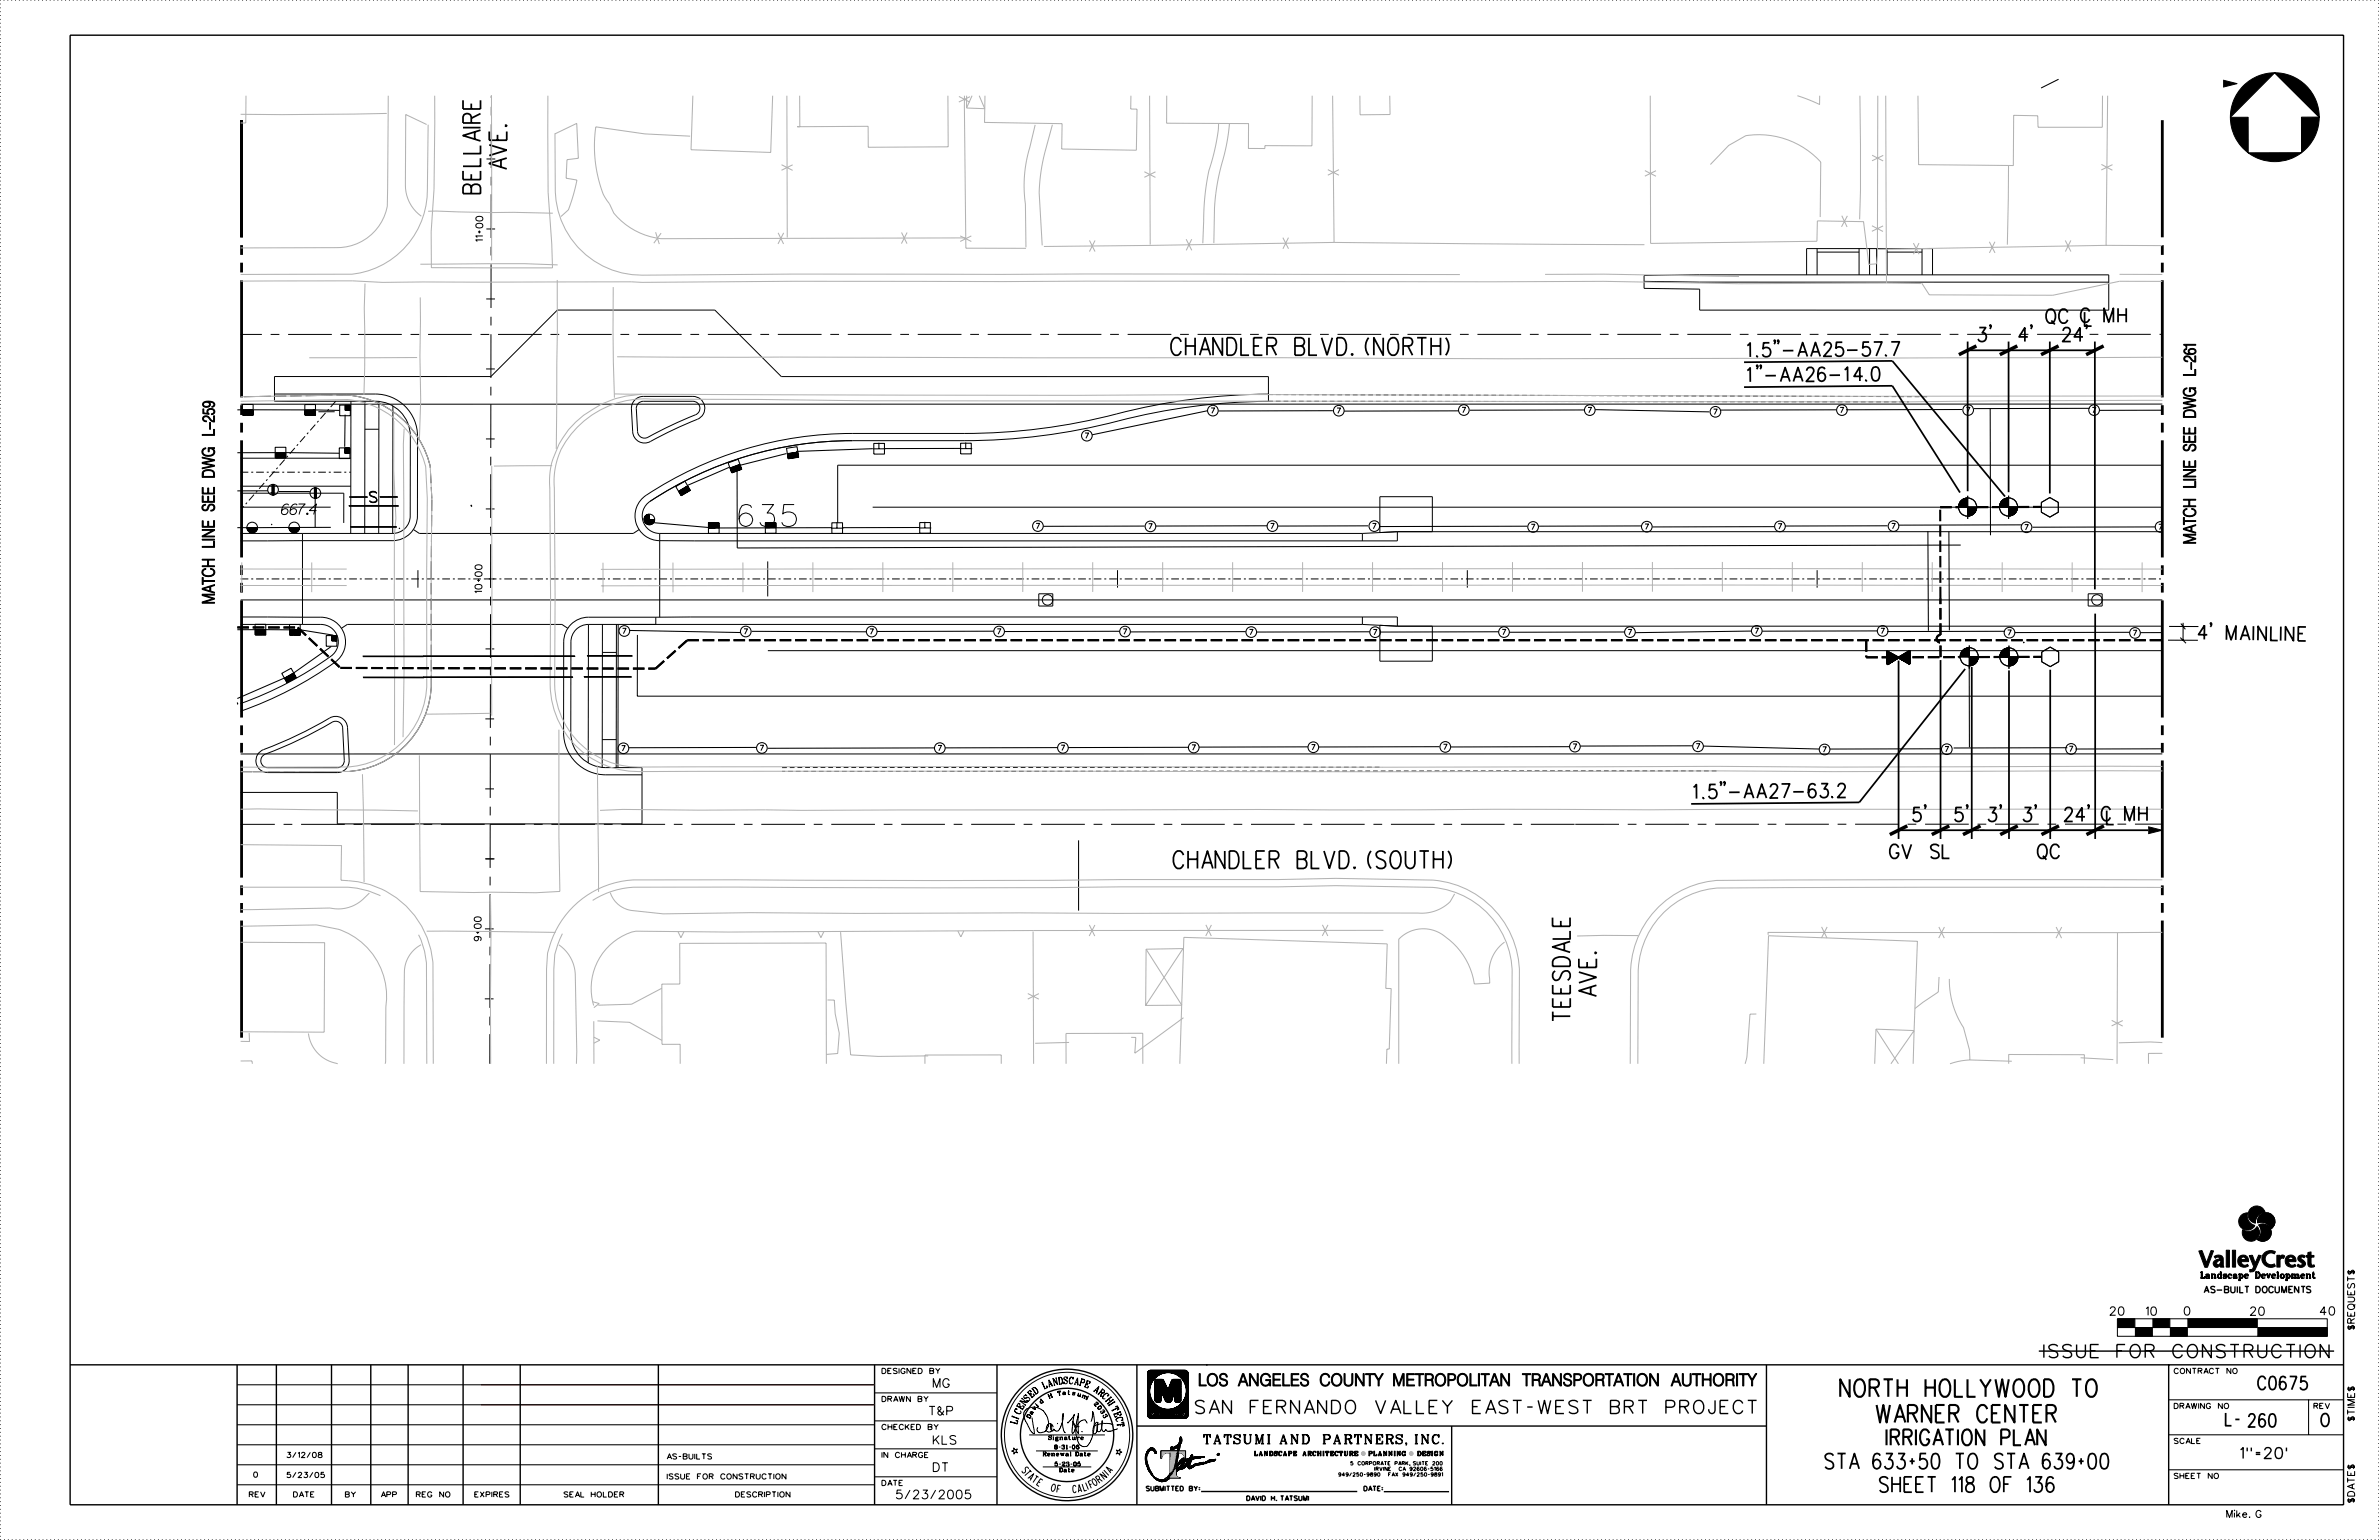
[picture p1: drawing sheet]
<svg xmlns="http://www.w3.org/2000/svg" width="864mm" height="559mm" viewBox="0 0 864 559" stroke-linecap="round" stroke-linejoin="round" font-family="sans-serif">
<defs><g id="words">
<text font-size="7.9" x="268.3" y="191">635</text>
<g font-size="6.3">
<text x="425.1" y="128.9">CHANDLER BLVD. (NORTH)</text>
<text x="426" y="315.1">CHANDLER BLVD. (SOUTH)</text>
<text x="569.9" y="336.1" transform="rotate(-90 569.9 336.1)">E</text>
<text x="570" y="340.7" transform="rotate(-90 570 340.7)">L</text>
<text x="579.5" y="361.4" transform="rotate(-90 579.5 361.4)">AVE.</text>
<text x="570" y="370.5" transform="rotate(-90 570 370.5)">TEESDA</text>
<text x="668" y="506.8">NORTH HOLLYWOOD TO</text>
<text x="681.2" y="516.2">WARNER CENTER</text>
</g>
<text font-size="5.7" x="684.8" y="524.4">IRRIGATION PLAN</text>
<g font-size="5.6">
<text x="662.6" y="533">STA 633+50 TO STA 639+00</text>
<text x="682.4" y="541.4">SHEET 118 OF 136</text>
</g>
<g font-size="5.1">
<text x="742.8" y="117.2">QC C MH</text>
<text x="756.7" y="118.3">L</text>
<text x="732.9" y="123.9">4’</text>
<text x="748.7" y="123.9">24’</text>
<text x="634.3" y="129.5">15 -AA25-57.</text>
<text x="637.7" y="129.5">.&quot;</text>
<text x="686.6" y="129.1">7</text>
<text x="634.3" y="138.6">1-AA26-1</text>
<text x="673" y="138.3">4.</text>
<text x="679.4" y="138.2">0</text>
<text x="798.1" y="232" transform="rotate(1 798.1 232)">4 ’</text>
<text x="808.2" y="232.1" transform="rotate(1 808.2 232.1)">MA IN LIN E</text>
<text x="614.8" y="289.8">15 -AA27-63.</text>
<text x="618.2" y="289.8">.&quot;</text>
<text x="667.1" y="289.4">2</text>
<text x="709.6" y="298.1">5’ 3’</text>
<text x="749.5" y="298.1">24’C MH</text>
<text x="764.8" y="299.2">L</text>
<text x="686" y="311.5">GV</text>
<text x="700.9" y="311.5">SL</text>
<text x="739.7" y="311.5">QC</text>
</g>
<g font-size="4.8">
<text x="741.9" y="492.6">ISSUE FOR CONSTRUCTION</text>
<text x="819.7" y="504.2">C0675</text>
<text x="434" y="512.9">SAN FERNANDO VALLEY EAST-WEST BRT PROJECT</text>
</g>
<text font-size="4.7" x="434.8" y="502.9">LOS ANGELES COUNTY METROPOLITAN TRANSPORTATION AUTHORITY</text>
<g font-size="4.6">
<text x="807.9" y="517.3">L-260</text>
<text x="842.6" y="517.6">O</text>
</g>
<text font-size="4" x="813.3" y="529.2">1&quot;=20’</text>
<text font-size="3.9" x="134.2" y="182.4">S</text>
<text font-size="3.8" x="102.2" y="186.7">667.4</text>
<text font-size="3.3" x="437" y="523.9">TATSUMI AND PARTNERS, INC.</text>
<g font-size="3.2">
<text x="338.8" y="503.4">MG</text>
<text x="337.3" y="513.5">T&amp;P</text>
<text x="338.8" y="524.1">KLS</text>
<text x="338.8" y="534">DT</text>
<text x="325.4" y="543.9">5/23/2005</text>
</g>
<g font-size="3">
<text x="766" y="477.2">20</text>
<text x="779.1" y="477.3">10</text>
<text x="792.9" y="477.2">0</text>
<text x="816.9" y="477.3">20</text>
<text x="842.3" y="477.2">40</text>
</g>
<g font-size="2.5">
<text x="175.3" y="87.7" transform="rotate(-90 175.3 87.7)">11+00</text>
<text x="175" y="215.2" transform="rotate(-90 175 215.2)">10+00</text>
<text x="174.7" y="341.4" transform="rotate(-90 174.7 341.4)">9+00</text>
<text x="854.7" y="482.4" transform="rotate(-90 854.7 482.4)">$REQUEST$</text>
<text x="380.8" y="503.3" transform="rotate(-18 380.8 503.3)">A</text>
<text x="382.5" y="502.7" transform="rotate(-12 382.5 502.7)">N</text>
<text x="384.4" y="502.3" transform="rotate(-6 384.4 502.3)">D</text>
<text x="386.2" y="502.1" transform="rotate(-1 386.2 502.1)">S</text>
<text x="388.1" y="502.1" transform="rotate(6 388.1 502.1)">C</text>
<text x="391.8" y="502.6" transform="rotate(17 391.8 502.6)">P</text>
<text x="393.6" y="503.2" transform="rotate(22 393.6 503.2)">E</text>
<text x="373.2" y="508.6" transform="rotate(-47 373.2 508.6)">S</text>
<text x="374.5" y="507.2" transform="rotate(-41 374.5 507.2)">E</text>
<text x="375.9" y="506" transform="rotate(-35 375.9 506)">D</text>
<text x="379.1" y="504" transform="rotate(-24 379.1 504)">L</text>
<text x="396.9" y="504.7" transform="rotate(34 396.9 504.7)">A</text>
<text x="398.5" y="505.8" transform="rotate(39 398.5 505.8)">R</text>
<text x="399.9" y="507" transform="rotate(45 399.9 507)">C</text>
<text x="401.2" y="508.3" transform="rotate(51 401.2 508.3)">H</text>
<text x="402.4" y="509.7" transform="rotate(57 402.4 509.7)">I</text>
<text x="854.7" y="509.8" transform="rotate(-90 854.7 509.8)">ME$</text>
<text x="370.3" y="513.3" transform="rotate(-64 370.3 513.3)">C</text>
<text x="371.1" y="511.7" transform="rotate(-58 371.1 511.7)">E</text>
<text x="372.1" y="510.1" transform="rotate(-52 372.1 510.1)">N</text>
<text x="403.4" y="511.3" transform="rotate(63 403.4 511.3)">T</text>
<text x="404.3" y="513" transform="rotate(68 404.3 513)">E</text>
<text x="405" y="514.7" transform="rotate(74 405 514.7)">C</text>
<text x="854.7" y="515.5" transform="rotate(-90 854.7 515.5)">$TI</text>
<text x="369.2" y="516.9" transform="rotate(-75 369.2 516.9)">L</text>
<text x="405.5" y="516.5" transform="rotate(80 405.5 516.5)">T</text>
<text x="854.7" y="545.2" transform="rotate(-90 854.7 545.2)">$DATE$</text>
<text x="808.3" y="550.6">Mike. G</text>
</g>
<g font-size="2.3">
<text x="798.6" y="463.8">Landscape Development</text>
<text x="800.2" y="469.1">AS-BUILT DOCUMENTS</text>
</g>
<g font-size="1.9">
<text x="439.6" y="150">7</text>
<text x="485.4" y="150">7</text>
<text x="530.8" y="149.8">7</text>
<text x="576.5" y="149.8">7</text>
<text x="668" y="149.8">7</text>
<text x="713.8" y="149.7">7</text>
<text x="759.5" y="149.8">7</text>
<text x="622.1" y="150.4">7</text>
<text x="393.9" y="159.1">7</text>
<text x="376.1" y="191.9">7</text>
<text x="417" y="192">7</text>
<text x="461.3" y="191.9">7</text>
<text x="498.2" y="191.9">7</text>
<text x="645.5" y="192">7</text>
<text x="686.7" y="191.9">7</text>
<text x="555.9" y="192.2">7</text>
<text x="597.2" y="192.1">7</text>
<text x="735" y="192.3">7</text>
<text x="783.7" y="192.2">7</text>
<text x="226" y="229.9">7</text>
<text x="270.1" y="230.1">7</text>
<text x="315.8" y="230.1">7</text>
<text x="362" y="230.1">7</text>
<text x="407.8" y="230.1">7</text>
<text x="453.6" y="230.3">7</text>
<text x="498.5" y="230.4">7</text>
<text x="545.3" y="230.3">7</text>
<text x="591" y="230.3">7</text>
<text x="637.1" y="229.9">7</text>
<text x="682.8" y="229.9">7</text>
<text x="728.8" y="230.5">7</text>
<text x="774.4" y="230.6">7</text>
<text x="225.7" y="272.5">7</text>
<text x="275.9" y="272.4">7</text>
<text x="340.5" y="272.4">7</text>
<text x="385.2" y="272.3">7</text>
<text x="432.7" y="272.2">7</text>
<text x="476.1" y="272.1">7</text>
<text x="524" y="272">7</text>
<text x="571.1" y="271.9">7</text>
<text x="615.8" y="271.8">7</text>
<text x="661.7" y="272.9">7</text>
<text x="706.1" y="272.8">7</text>
<text x="751.2" y="272.7">7</text>
<text x="320.2" y="498.4">DESIGNED BY</text>
<text x="789.3" y="498.4">CONTRACT NO</text>
<text x="320.2" y="508.6">DRAWN BY</text>
<text x="789.3" y="511.1">DRAWING NO</text>
<text x="840" y="511.1">REV</text>
<text x="320.2" y="518.7">CHECKED BY</text>
<text x="789.3" y="523.8">SCALE</text>
<text x="104.2" y="528.9">3/12/08</text>
<text x="242.2" y="529.4">AS-BUILTS</text>
<text x="320.2" y="528.9">IN CHARGE</text>
<text x="92.1" y="536">0</text>
<text x="104.2" y="536.2">5/23/05</text>
<text x="242.2" y="536.7">ISSUE FOR CONSTRUCTION</text>
<text x="320.2" y="539.1">DATE</text>
<text x="789.3" y="536.5">SHEET NO</text>
<text x="90.5" y="543.2">REV</text>
<text x="106.6" y="543.2">DATE</text>
<text x="125.4" y="543.2">BY</text>
<text x="138.4" y="543.2">APP</text>
<text x="151.1" y="543.2">REG NO</text>
<text x="172.4" y="543.2">EXPIRES</text>
<text x="204.8" y="543.2">SEAL HOLDER</text>
<text x="267" y="543.2">DESCRIPTION</text>
</g>
<g font-size="1.7">
<text x="416.1" y="541">SUBMITTED BY:</text>
<text x="452.6" y="544.5">DAVID H. TATSUMI</text>
<text x="495.1" y="541">DATE:</text>
</g>
<g font-size="1.5">
<text x="378" y="509.4" transform="rotate(-37 378 509.4)">d</text>
<text x="380.9" y="507.5" transform="rotate(-23 380.9 507.5)">H</text>
<text x="384.1" y="506.4" transform="rotate(-10 384.1 506.4)">T</text>
<text x="385.8" y="506.1" transform="rotate(-3 385.8 506.1)">a</text>
<text x="389.3" y="506.1" transform="rotate(11 389.3 506.1)">s</text>
<text x="391" y="506.5" transform="rotate(17 391 506.5)">u</text>
<text x="392.6" y="507" transform="rotate(24 392.6 507)">m</text>
<text x="397.1" y="509.7" transform="rotate(44 397.1 509.7)">2</text>
<text x="373.8" y="514.8" transform="rotate(-63 373.8 514.8)">D</text>
<text x="374.6" y="513.3" transform="rotate(-57 374.6 513.3)">a</text>
<text x="375.6" y="511.9" transform="rotate(-50 375.6 511.9)">v</text>
<text x="376.7" y="510.5" transform="rotate(-43 376.7 510.5)">i</text>
<text x="398.3" y="510.9" transform="rotate(51 398.3 510.9)">0</text>
<text x="399.4" y="512.2" transform="rotate(58 399.4 512.2)">3</text>
<text x="400.3" y="513.7" transform="rotate(64 400.3 513.7)">3</text>
<text x="380.7" y="522.4">Signature</text>
<text x="382.8" y="525.8">8-31-06</text>
<text x="378.6" y="528.3">Renewal Date</text>
<text x="382.9" y="532">5-23-05</text>
<text x="497" y="528.2">PLANNING</text>
<text x="513.4" y="528.2">DESIGN</text>
<text x="384.5" y="534.1">Date</text>
</g>
<text font-size="1.5" fill="#b3b3b3" x="455.4" y="528.2">LANDSCAPE ARCHITECTURE</text>
<g font-size="1.3">
<text x="490.3" y="531.6">5 CORPORATE PARK, SUITE 200</text>
<text x="499" y="533.6">IRVINE</text>
<text x="508.4" y="533.6">CA 92606-5166</text>
<text x="486" y="535.7">949/250-9890</text>
<text x="502.9" y="535.7">FAX 949/250-9891</text>
</g>
</g></defs>
<g fill="none" stroke="#000" stroke-width=".63" stroke-linecap="butt">
<path d="M168.1 36.4v3.1h6.3v-3.1M171.1 37.6v1.9M168.1 46.3h6.3M171.1 44.6v-2.2a1.53 1.53 0 0 0-1.5-1.2 1.53 1.53 0 0 0-1.5 1.2v2.2h6.3M172.3 47.9v2.6M174.4 57.4v2.9h-6.3M174.4 52.8v2.9h-6.3M174.4 47.2l-6.3 2 6.3 1.9M174.4 41.2l-3.3 1.7M177.6 52.6l6.4 1.9-6.4 1.9M177.6 47.7v3.2h6.4v-3.2M180.6 48.9v2"/>
<path d="M181.9 58v2.6M183.4 45.6l.3-.2 .3 .2-.3 .2zM184 57.4l-6.4 1.9 6.4 2M168.1 62v3.2h6.3v-3.2M171.1 68.1a1.53 1.53 0 0 0-1.5-1.3 1.53 1.53 0 0 0-1.5 1.3v2.2h6.3v-2.2a1.74 1.74 0 0 0-1.6-1.3 1.74 1.74 0 0 0-1.7 1.3v2.2M171.1 63.2v2M718.5 118.9h2.3l-1.2 1.9a1.59 1.59 0 0 1 1.5 1.8 1.59 1.59 0 0 1-2 1.3l-.6-.2-.4-.7M722.7 118.1l-.2 .3-.2-.3 .2-.2a1.01 1.01 0 0 1-.2 1.4M737.6 118.1l-.2 .3-.2-.3 .2-.2a1.01 1.01 0 0 1-.2 1.4M633.1 131.4l53.8-.4 41 49.2M638.1 132.7l-.2 .3-.2-.3 .2-.2a1.01 1.01 0 0 1-.2 1.4M639.3 132.7l-.2 .3-.2-.3 .2-.2a1.01 1.01 0 0 1-.2 1.4"/>
<path d="M644.4 123.6l-.2 .3-.2-.3 .2-.2a1.01 1.01 0 0 1-.2 1.5M645.7 123.6l-.2 .3-.2-.3 .2-.2a1.01 1.01 0 0 1-.2 1.4M714.3 127.1h46.4M714.3 123.9v54.4M729.1 123.9v54.7M744.1 123.9v55.2M760.5 123.9v90M633.1 140.5l53.8-.5 24.6 38.7M685 236.3l4.2 2.3-4.1 2.5zM685.1 236.4l4 2.2-4 2.4zM685.1 236.8l.2-.3-.2 .4M685.1 236.4h.1"/>
<path d="M685.3 236.5l-.2 .2M685.5 236.6l-.4 .3M685.6 236.7l-.5 .5M685.7 236.7l-.6 .6M685.8 236.7l-.7 .7M685.8 236.8l-.7 .8M685.9 236.8l-.8 .9M686 236.9l-.9 .9M686.1 236.9l-1 1.1M686.2 237l-1.1 1.1M686.3 237l-1.2 1.2M686.3 237.1l-1.2 1.3"/>
<path d="M686.4 237.1l-1.3 1.4M686.5 237.1l-1.4 1.5M686.6 237.2l-1.5 1.5M686.7 237.2l-1.6 1.7M686.7 237.3l-1.6 1.7M686.8 237.3l-1.7 1.8M686.9 237.4l-1.8 1.9M687 237.4l-1.9 2M687.1 237.5l-2 2M687.2 237.5l-2.1 2.1M687.2 237.5l-2.1 2.3M687.3 237.6l-2.2 2.3"/>
<path d="M687.4 237.6l-2.3 2.4M687.5 237.7l-2.4 2.5M687.6 237.7l-2.5 2.6M687.7 237.8l-2.6 2.6M687.7 237.8l-2.6 2.7M687.8 237.9l-2.7 2.8M687.9 237.9l-2.8 2.9M688 238l-2.9 2.9M688.1 238l-3 3M688.1 239.2l.8-.8-.9 .9M688.2 238l-3 3M688.2 238.1l-2.7 2.7"/>
<path d="M688.3 238.1l-2.5 2.5M688.4 238.2l-2.3 2.2M688.5 238.2l-2.1 2.1M688.6 238.3l-1.9 1.8M688.6 238.9l.4-.4-.7 .6M688.7 238.3l-1.6 1.6M688.7 238.4l-1.4 1.3M688.8 238.4l-1.1 1.1M689.1 238.5l-.5 .4M689.1 238.6l-.2 .1M689.1 238.6l4.1-2.4 .1 4.8zM689.2 238.6l4-2.4 .1 4.7z"/>
<path d="M689.2 239.7v64.7M689.2 238.6l.2 .1M689.3 238.5l.4 .4M689.3 238.5l.8 .6M689.4 238.4l.9 .8M689.5 238.4l1.2 1M689.7 238.3l1.9 1.7M689.8 238.2l2.1 1.9M689.9 238.2l2.4 2.1M690 238.1l2.6 2.4M690.1 238.1l2.8 2.6M690.2 238l3 2.8"/>
<path d="M690.2 238l3.1 2.9M690.3 237.9l3 2.9M690.4 237.9l2.9 2.8M690.5 237.8l2.8 2.8M690.6 237.8l2.7 2.6M690.6 237.7l2.7 2.6M690.7 237.7l2.6 2.5M690.8 237.6l2.5 2.4M690.9 237.6l2.4 2.3M691 237.5l2.3 2.3M691 239.6l-1.4-1.3 1.7 1.5M691 237.5l2.3 2.2"/>
<path d="M691.3 237.3l2 2M691.4 237.3l1.9 1.8M691.4 237.3l1.9 1.7M691.5 237.2l1.8 1.7M691.6 237.2l1.7 1.5M691.7 237.1l1.6 1.5M691.8 237.1l1.5 1.4M691.9 237l1.4 1.4M691.9 237l1.3 1.2M692 236.9l1.2 1.2M692.1 236.9l1.1 1.1M692.2 236.8l1 1"/>
<path d="M692.3 236.8l.9 .9M692.3 236.7l.9 .9M692.4 236.7l.8 .7M692.5 236.6l.7 .7M692.6 236.6l.6 .6M692.7 236.5l.5 .6M692.8 236.5l.4 .4M692.8 236.4l.4 .4M692.9 236.4l.3 .3M693 236.3l.2 .1M693.2 236.2v.1M693.3 239.4l-2.2-2 2.2 2.1"/>
<path d="M704.4 239.5v64.9M760.6 222.7v81.7M802.8 226.3l-.2 .2-.2-.3 .2-.2a1.01 1.01 0 0 1-.2 1.5M713.4 242.7l-38.5 48.5-61 .5M715.8 242v62.4M729.3 243.3v61.1M744.3 243v61.4M624.9 283.9l-.2 .2-.2-.2 .2-.2a1.01 1.01 0 0 1-.2 1.4M626.2 283.9l-.2 .2-.2-.2 .2-.3a1.01 1.01 0 0 1-.2 1.5M696.9 293h-2.1l-.2 2.2a1.65 1.65 0 0 1 2.3 0 1.65 1.65 0 0 1 0 2.3 1.65 1.65 0 0 1-2.3 .1l-.2-.5M699.1 292.3l-.3 .2-.2-.2 .2-.3a1.01 1.01 0 0 1-.2 1.5M714.3 292.3l-.2 .2-.2-.2 .2-.3a1.01 1.01 0 0 1-.2 1.5"/>
<path d="M726.5 292.3l-.3 .2-.2-.2 .2-.3a1.01 1.01 0 0 1-.2 1.5M734.9 293h2.3l-1.2 1.9a1.59 1.59 0 0 1 1.5 1.8 1.59 1.59 0 0 1-2 1.4l-.6-.3-.4-.7M739.1 292.3l-.2 .2-.2-.2 .2-.3a1.01 1.01 0 0 1-.2 1.5M758.3 292.3l-.2 .2-.2-.2 .2-.3a1.01 1.01 0 0 1-.2 1.5M689.2 301.3h90.6"/>
</g>
<g fill="none" stroke="#000" stroke-width=".38">
<path d="M747.3 28.8l-6.4 3.1M86.2 148.7l28.3 .1M88 146.8h3.9v3.8h-3.9zM88.1 148.7l-.1 .1M88.2 148.7l-.2 .2M88.4 148.7l-.4 .4M88.5 148.7l-.5 .5M88.6 148.7l-.6 .6M88.7 148.7l-.7 .7M88.8 148.7l-.8 .8M89 148.7l-1 1M89.1 148.7l-1.1 1.1"/>
<path d="M89.3 148.7l-1.3 1.3M89.4 148.7l-1.4 1.4M89.5 148.7l-1.5 1.5M89.6 148.7l-1.6 1.6M89.7 148.7l-1.7 1.7M89.9 148.7l-1.9 1.9M90 148.7l-1.9 1.9M90.2 148.7l-2 1.9M90.3 148.7l-1.9 1.9M90.4 148.7l-2 1.9M90.5 148.7l-2 1.9M90.6 148.7l-1.9 1.9"/>
<path d="M90.8 148.7l-2 1.9M90.9 148.7l-1.9 1.9M91.1 148.7l-2 1.9M91.2 148.7l-1.9 1.9 1.9-1.9M91.4 148.7l-2 1.9M91.5 148.7l-1.9 1.9M91.7 148.7l-2 1.9M91.8 148.7l-1.9 1.9M91.9 148.7l-1.9 1.9M91.9 148.9l-1.7 1.7M91.9 149l-1.7 1.6M91.9 149.1l-1.6 1.5"/>
<path d="M91.9 149.2l-1.4 1.4M91.9 149.3l-1.3 1.3M91.9 149.5l-1.1 1.1M91.9 149.6l-1 1M91.9 149.8l-.8 .8M91.9 149.9l-.8 .7M91.9 150l-.7 .6M91.9 150.1l-.6 .5M91.9 150.1l-.5 .5M91.9 150.2l-.4 .4M91.9 150.4l-.2 .2M91.9 150.5l-.1 .1"/>
<path d="M91.9 150.6h.1M110.7 146.8h3.8v3.9h-3.8zM110.7 148.8h.1M110.8 148.8l-.1 .1M110.9 148.8l-.2 .2M111 148.8l-.3 .3M111.1 148.8l-.4 .4M111.2 148.8l-.5 .5M111.3 148.8l-.6 .6M111.5 148.8l-.8 .8M111.5 148.8l-.8 .9M111.7 148.8l-1 1"/>
<path d="M111.8 148.8l-1.1 1.1M112 148.8l-1.3 1.3M112.1 148.8l-1.4 1.4M112.2 148.8l-1.5 1.5M112.4 148.8l-1.7 1.7M112.6 148.8l-1.9 1.8M112.7 148.8l-1.9 1.9M112.9 148.8l-2 1.9M113 148.8l-1.9 1.9M113.1 148.8l-1.9 1.9M113.3 148.8l-2 1.9M113.3 148.8l-1.9 1.9"/>
<path d="M113.5 148.8l-2 1.9M113.6 148.8l-1.9 1.9M113.8 148.8l-2 1.9M113.9 148.8l-1.9 1.9M114 148.8l-1.9 1.9M114.2 148.8l-2 1.9M114.2 148.8l-1.9 1.9M114.4 148.8l-2 1.9M114.5 148.8l-1.9 1.9M114.5 148.8l8.8 .1M114.5 148.8l-1.8 1.9M114.5 149l-1.6 1.7"/>
<path d="M114.5 149.1l-1.5 1.6M114.5 149.2l-1.4 1.5M114.5 149.4l-1.3 1.3M114.5 149.5l-1.2 1.2M114.5 149.6l-1 1.1M114.5 149.7l-.9 1M114.5 149.9l-.7 .8M114.5 150l-.6 .7M114.5 150.1l-.5 .6M114.5 150.2l-.5 .5M114.5 150.3l-.4 .4M114.5 150.4l-.3 .3"/>
<path d="M114.5 150.5l-.1 .2M114.5 150.6v.1M123.3 147h3.9v3.8l-3.9 .1zM125.3 148.9l1.8-1.9-1.8 1.9M125.3 150.5l-.2 11.6M125.3 147v1.9M125.4 147l-.1 .2M125.5 147l-.2 .2M125.6 147l-.3 .3M125.7 147l-.4 .4M125.8 147l-.5 .5M125.9 147l-.6 .6"/>
<path d="M126 147l-.7 .7M126.2 147l-.9 .9M126.2 147l-.9 1M126.3 147l-1 1.1M126.5 147l-1.2 1.2M126.6 147l-1.3 1.3M126.8 147l-1.5 1.5M126.9 147l-1.6 1.6M127.1 147l-1.8 1.8M127.2 147.1l-1.8 1.8M127.2 147.3l-1.7 1.6M127.2 147.4l-1.6 1.5"/>
<path d="M127.2 147.6l-1.4 1.3M127.2 147.7l-1.3 1.2M127.2 147.8l-1.1 1.1M127.2 148l-.9 .9M127.2 147.9l-1 1M127.2 148.2l-.8 .7M127.2 148.1l-.8 .8M127.2 148.3l-.7 .6M127.2 148.5l-.5 .4M127.2 148.4l-.6 .5M127.2 148.7l-.3 .2M127.2 148.6l-.4 .3"/>
<path d="M127.2 148.7l-.2 .2M127.2 148.8l-.1 .1M127.2 148.9h-1.9M438.4 149l-42 8.8M483.8 149l-41.5 .1M529.3 149.1l-41.3 .1M575.1 148.8l-41.5 .1M579.1 148.6l41.4 .9M666.5 148.7l-41.9 .1M712.2 148.6l-42.1 .1M722.5 148.1l.1 46.1M758.5 148.2l-41.9 .1"/>
<path d="M784.8 148.8l-22.7 .1M97.2 178.1h-11M98.8 175.8h.7v3.8h-.7zM98.8 178.3l.7-.7-.7 .8M98.8 175.8h.1M98.9 175.8l-.1 .1M99 175.8l-.2 .2M99.1 175.8l-.3 .3M99.2 175.8l-.4 .4M99.3 175.8l-.5 .6M99.4 175.8l-.6 .7M99.5 175.9l-.7 .7"/>
<path d="M99.5 176l-.7 .7M99.5 176.1l-.7 .8M99.5 176.3l-.7 .7M99.5 176.4l-.7 .7M99.5 176.5l-.7 .8M99.5 176.7l-.7 .7M99.5 176.7l-.7 .8M99.5 176.9l-.7 .7M99.5 177l-.7 .8M99.5 177.2l-.7 .7M99.5 177.3l-.7 .8M99.5 177.5l-.7 .7"/>
<path d="M99.5 177.8l-.7 .7M99.5 177.9l-.7 .8M99.5 178.1l-.7 .7M99.5 178.2l-.7 .8M99.5 178.4l-.7 .7M99.5 178.5l-.7 .7M99.5 178.5l-.7 .8M99.5 178.7l-.7 .7M99.5 178.8l-.7 .8M99.5 179l-.6 .6M99.5 179.1l-.6 .5M99.5 179.3l-.4 .3"/>
<path d="M99.5 179.4l-.3 .2M99.5 179.4l-.2 .2M99.9 162.3h3.9v3.9h-3.9zM100 164.3l-.1 .1M100.1 164.3l-.2 .1M100.2 164.3l-.3 .2M100.3 164.3l-.4 .3M100.4 164.3l-.5 .5M100.5 164.3l-.6 .6M100.7 164.3l-.8 .8M100.8 164.3l-.9 .9M100.9 164.3l-1 .9"/>
<path d="M101.1 164.3l-1.2 1.1M101.1 178.3l11.4 .1M101.2 164.3l-1.3 1.2M101.3 164.3l-1.4 1.4M101.4 164.3l-1.5 1.5M101.6 164.3l-1.7 1.7M101.7 164.3l-1.8 1.8M101.8 164.3l-1.9 1.8M102 164.3l-2 1.9M102.2 164.3l-2.1 1.9 1.9-1.9M102.3 164.3l-1.9 1.9M102.5 164.3l-2 1.9"/>
<path d="M102.6 164.3l-1.9 1.9M102.7 164.3l-1.9 1.9M102.9 164.3l-2 1.9M102.9 164.3l-1.9 1.9M103.1 164.3l-2 1.9M103.2 164.3l-1.9 1.9M103.4 164.3l-2 1.9M103.5 164.3l-1.9 1.9M103.6 164.3l-1.9 1.9M103.8 164.3l-2 1.9M103.8 164.2l19.4 .3M103.8 164.3h-17.6"/>
<path d="M103.8 164.3l-1.9 1.9M103.8 164.4l-1.8 1.8M103.8 164.6l-1.6 1.6M103.8 164.7l-1.5 1.5M103.8 164.9l-1.3 1.3M103.8 165l-1.2 1.2M103.8 165.1l-1.1 1.1M103.8 165.1l-1 1.1M103.8 165.2l-1 1M103.8 165.3l-.9 .9M103.8 165.5l-.7 .7M103.8 165.6l-.6 .6"/>
<path d="M103.8 165.7l-.5 .5M103.8 165.8l-.4 .4M103.8 165.9l-.3 .3M103.8 165.9l-.2 .3M103.8 166.1l-.1 .1M114.1 177h.7v3.9h-.7zM114.2 177l-.1 .1M114.3 177l-.2 .2M114.4 177l-.3 .3M114.5 177l-.4 .4M114.6 177l-.5 .5M114.7 177l-.6 .6"/>
<path d="M114.8 177l-.7 .8M114.8 177.2l-.7 .7M114.8 177.3l-.7 .7M114.8 177.4l-.7 .7M114.8 177.5l-.7 .8M114.8 177.7l-.7 .7M114.8 177.8l-.7 .7M114.8 177.9l-.7 .8M114.8 178.1l-.7 .7M114.8 178.2l-.7 .7M114.8 178.3l-.7 .7M114.8 178.4l-.7 .8"/>
<path d="M114.8 178.6l-.7 .7M114.8 178.7l-.7 .7M114.8 178.8l-.7 .8M114.8 179l-.7 .7M114.8 179.1l-.7 .7M114.8 179.2l-.7 .7M114.8 179.3l-.7 .8M114.8 179.5l-.7 .7M114.8 179.6l-.7 .7M114.8 179.7l-.7 .8M114.8 179.9l-.7 .7M114.8 180l-.7 .7"/>
<path d="M123.2 162.5h3.8v3.9h-3.8zM125.1 162.5v2M125.3 162.5l-.2 .2M125.4 162.5l-.3 .3M125.5 162.5l-.4 .4M125.6 162.5l-.5 .5M125.7 162.5l-.6 .5M125.7 162.5l-.6 .6M125.9 162.5l-.8 .8M126 162.5l-.9 .9M126.2 162.5l-1.1 1.1M126.3 162.5l-1.2 1.2"/>
<path d="M126.5 162.5l-1.4 1.4M126.6 162.5l-1.5 1.4M126.6 162.5l-1.5 1.5M126.8 162.5l-1.7 1.7M126.9 162.5l-1.8 1.8M127 162.5l-1.9 2M127 162.7l-1.8 1.8M127 162.8l-1.7 1.7M127 162.9l-1.5 1.6M127 163l-1.4 1.5M127 163.1l-1.3 1.4M127 163.3l-1.1 1.2"/>
<path d="M127 163.4l-1.1 1.1M127 163.6l-.9 .9M127 163.7l-.8 .8M127 163.8l-.6 .7M127 163.9l-.5 .6M127 164l-.4 .5M127 164.2l-.2 .3M127 164.4l-.1 .1M127 164.3l-.2 .2M127 164.5h-1.9M136.7 178.8a1.47 1.47 0 0 0-2.6 .4l.4 .6 1.5 .5a.97 .97 0 0 1 .3 1.7 1.82 1.82 0 0 1-2.2-.4M245.3 176.6l3.3-2 2 3.3-3.3 2z"/>
<path d="M246.3 178.2l3.3-1.9-.6 2.6M246.3 178.2v.1M246.4 178.2v.1M246.5 178.1l-.1 .3M246.6 178.1l-.1 .5M246.8 178l-.3 .7 .2-.7M246.8 179.1l.4-1.4-.3 1.5M246.9 177.9l-.2 1M247 177.8l-.3 1.2M247.4 177.6l-.5 1.8M247.5 177.6l-.5 1.8M247.6 177.5l-.6 2"/>
<path d="M247.7 179.7l.6-2.6-.7 2.6M247.7 177.4l-.6 2.3M247.8 177.4l-.6 2.3M247.9 177.3l-.6 2.6M248 177.2l-.7 2.6M248.1 179.4l.6-2.6-.7 2.7M248.2 177.1l-.8 2.7M248.5 177l-.8 2.6M248.6 176.9l-.7 2.6M249 176.7l-.8 2.6M249.1 176.6l-.8 2.7 .7-2.7M249.3 176.5l-.8 2.7"/>
<path d="M249.3 176.5l-.6 2.6M249.5 176.4l-.8 2.6M249.6 176.3l-.7 2.6M249.7 176.5l-.6 2.3M249.8 176.5l-.6 2.3M249.8 176.6l-.5 2.1M249.9 176.8l-.5 1.8M250 176.8l-.5 1.8M250.1 177l-.4 1.5M250.1 177.1l-.4 1.3M250.2 177.2l-.3 1.2 .3-1.1M250.3 177.4l-.2 .9"/>
<path d="M250.4 177.5l-.2 .7M250.4 177.6l-.1 .5M250.5 177.8l-.1 .2M250.6 177.9l-.1 .1M250.6 177.9h.1M264.3 168l3.6-1.3 1.4 3.6-3.7 1.3zM264.8 169.5l-15.4 6.7M265 169.9l3.6-1.4-1.1 2.4M265.2 169.7l-.1 .3M265.3 169.7l-.2 .4M265.4 170.9l.6-1.5-.6 1.6M265.5 169.6l-.3 .7"/>
<path d="M265.5 169.6l-.3 .8M265.6 169.6l-.4 .9M265.8 169.5l-.5 1.1M265.9 169.5l-.6 1.2M266.3 169.3l-.8 1.8M266.4 169.3l-.9 1.9M266.5 169.3l-1 2M266.6 169.2l-1 2.3M266.7 169.2l-1.1 2.4M266.9 169.1l-1.2 2.5M267 169.1l-1.2 2.4M267.1 169l-1.2 2.5"/>
<path d="M267.2 169l-1.1 2.4M267.3 169l-1.1 2.4M267.5 168.9l-1.2 2.5M267.6 170.8v28l444.2-1M267.6 168.9l-1.2 2.4M267.7 168.8l-1.2 2.5M267.8 168.8l-1.1 2.4M268 168.7l-1.2 2.5M268.1 168.7l-1.2 2.4M268.2 168.6l-1.2 2.5M268.3 168.6l-1.1 2.4M268.4 168.6l-1.1 2.4"/>
<path d="M268.6 168.5l-1.2 2.5M268.7 168.6l-1.1 2.3M268.7 168.8l-.9 2M268.8 168.9l-.9 1.9M268.8 169l-.8 1.7M268.8 169.1l-.7 1.6M268.9 169.2l-.7 1.5M268.9 169.4l-.5 1.2M269 169.5l-.5 1.1M269 169.6l-.4 .9M269.1 169.7l-.4 .8M269.1 169.9l-.2 .5"/>
<path d="M269.2 170l-.2 .4M269.2 170.1l-.2 .3M269.2 170.2v.1M285.5 164.6l-17.1 4.3M285.5 162.7l3.8-.6 .6 3.8-3.8 .6zM285.9 164.6l-.1 .1M286 164.6l-.2 .2M286.2 164.5l-.3 .5M286.3 164.5l-.4 .6M286.4 164.5l-.5 .7M286.5 164.5l-.6 .8M286.6 164.5l-.7 .9"/>
<path d="M286.8 164.5l-.8 1.1M286.9 164.4l-.9 1.3M287.1 164.4l-1.1 1.5M287.2 164.4l-1.2 1.6M287.3 164.4l-1.3 1.7M287.4 164.4l-1.3 1.8M287.5 164.3l-1.4 2M287.7 164.3l-1.6 2.2M288 164.3l-1.8 2.2 1.6-2.2M288.1 164.3l-1.6 2.1M288.3 164.2l-1.7 2.2M288.4 164.2l-1.6 2.2"/>
<path d="M288.6 164.2l-1.7 2.2M288.7 164.2l-1.6 2.1M288.9 164.1l-1.7 2.2M288.9 164.1l-1.6 2.2M289 164.1l-1.6 2.2M289.2 164.1l-1.7 2.2M289.3 164.1l-1.6 2.1M289.5 164.1l-1.7 2.1M289.6 164l-1.6 2.2M289.6 164l-3.8 .6M289.6 164.1l-1.5 2.1M289.7 164.2l-1.5 2"/>
<path d="M289.7 164.3l-1.4 1.9M289.7 164.4l-1.3 1.7M289.7 164.6l-1.1 1.5M289.7 164.7l-1 1.4M289.8 164.9l-.9 1.2M289.8 165.1l-.7 .9M289.8 165.2l-.6 .8M289.8 165.3l-.5 .7M289.9 165.5l-.4 .5M289.9 165.6l-.3 .4M289.9 165.7l-.2 .2M289.9 165.8l-.1 .1"/>
<path d="M316.9 162.8l-27.9 1M317.2 160.9h3.9v3.9h-3.9zM319 160.6l.1 2.3M321.4 162.9h-4.5M348.7 160.8h3.9v3.9h-3.9zM348.8 162.7l-27.9 .1M350.6 160.6v2.2M352.9 162.8h-4.5M714.3 179.9v8.4M729.1 179.9v8.4M89.6 191.5h.1M89.8 191.5l-.2 .1"/>
<path d="M90 191.5l-.4 .2 .3-.2M90.1 191.5l-.4 .4M90.2 191.5l-.5 .4M90.4 191.5l-.7 .6 .6-.6M90.5 191.5l-.7 .7M90.7 191.5l-.9 .8M90.8 191.5l-.9 .9M91 191.5l-1.1 1M91.1 191.5l-1.1 1.1M91.2 191.5l-1.1 1.2M91.3 191.5l-1.2 1.2M91.4 191.5l-1.3 1.3"/>
<path d="M91.6 191.5l-1.4 1.3M91.7 191.5l-1.4 1.4M91.9 191.5l-1.6 1.4M92 191.5l-1.6 1.5M92.1 191.5l-1.6 1.5M92.2 191.5l-1.6 1.6M92.3 191.5l-1.7 1.6M92.5 191.5l-1.8 1.7M92.6 191.5l-1.8 1.7M92.8 191.5l-1.9 1.7M92.9 191.5l-1.9 1.8M93 191.5l-1.9 1.8"/>
<path d="M93.1 191.5l-1.8 1.8M93.1 192.5l-.4 .5M93.2 191.5l-1.9 1.8M93.3 192.3l-.9 .8M93.3 192.1l-1 1.1M93.4 191.5l-2 1.9M93.4 191.9l-1.4 1.4M93.5 191.8l-1.6 1.5M93.5 191.5l-1.9 1.9M93.5 191.6l-1.8 1.8M93.5 191.5h-7.3M104.9 191.4l-11.4 .1"/>
<path d="M104.9 191.4h.1M104.9 191.4v.1M105 191.4l-.1 .2M105.1 191.4l-.2 .3M105.3 191.4l-.4 .4M105.4 191.4l-.5 .5M105.6 191.4l-.6 .6M105.7 191.4l-.7 .7M105.8 191.4l-.8 .8M105.9 191.4l-.8 .9M106 191.4l-.9 1M106.3 191.4l-1.1 1.1 1-1.1"/>
<path d="M106.5 191.4l-1.2 1.2M106.6 191.4l-1.3 1.3M106.7 191.4l-1.3 1.4M106.8 191.4l-1.3 1.4M107.1 191.4l-1.6 1.4 1.4-1.4M107.2 191.4l-1.5 1.6M107.4 191.4l-1.7 1.6M107.5 191.4l-1.7 1.7M107.6 191.4l-1.7 1.7M107.7 191.4l-1.7 1.8M107.8 191.4l-1.7 1.8M108 191.4l-1.9 1.8"/>
<path d="M108.1 191.4l-1.8 1.9M108.3 191.4l-2 1.9M108.4 191.4l-1.9 1.9M108.5 192.3l-.8 .8M108.5 191.4l-1.9 1.9M108.6 192.1l-1.1 1.1M108.6 191.4l-1.9 1.9M108.7 191.8l-1.5 1.5M108.7 191.7l-1.6 1.6M108.7 191.4l-1.9 1.9M108.7 191.5l-1.8 1.8M114.4 180.3v11.1"/>
<path d="M114.8 180.1l-.7 .7 .7-.6M114.8 180.3l-.5 .6M114.8 180.4l-.4 .5M114.8 180.5l-.3 .4M114.8 180.6l-.2 .3M114.8 180.7l-.2 .2M114.8 180.8h-.1M120.1 191.4h-15.2M133.4 180.2h-6.6M133.5 180.4h-6.6M143.9 191.1h-16.8M144 191.3h-16.8"/>
<path d="M144.3 180.2h-6.5M144.4 180.4h-6.5M144.6 183.4l-18 .1M144.7 183.6h-18M233.8 188.4l1.8-1.8v1.9h2M234.5 187l-.3 .3M234.8 186.8l-.8 .8M235 186.7l-1.1 1M235.2 186.6l-1.4 1.4M235.3 186.6l-1.5 1.5M235.5 186.6l-1.7 1.6M235.6 186.7l-1.8 1.8"/>
<path d="M235.6 186.7l-1.8 2M235.6 186.9l-1.8 1.9M235.6 187l-1.8 1.9M235.6 187.2l-1.8 1.8 1.8-1.7M235.6 187.4l-1.7 1.8M235.6 187.6l-1.7 1.7M235.6 187.6l-1.6 1.8M235.6 187.8l-1.6 1.6M235.6 187.9l-1.5 1.7 1.5-1.5M235.6 188.2l-1.4 1.5M235.6 188.4l-1.3 1.4M235.6 188.5l-1.3 1.3 1.4-1.3"/>
<path d="M235.8 188.5l-1.4 1.4M236 188.5l-1.5 1.5M236.1 188.5l-1.5 1.6M236.3 188.5l-1.7 1.6M236.4 188.5l-1.7 1.7M236.5 188.5l-1.7 1.7M236.5 189.6l20.6 1.8M236.6 188.5l-1.7 1.7M236.7 188.5l-1.7 1.8M236.9 188.5l-1.9 1.8M237 188.5l-1.8 1.9M237.1 188.5l-1.8 1.9"/>
<path d="M237.3 188.5l-2 1.9M237.3 189.5l-.5 .6M237.4 188.5l-1.9 1.9M237.5 189.3l-.9 .9M237.5 188.5l-1.9 1.9M237.6 189l-1.3 1.4M237.6 188.9l-1.5 1.5M237.6 188.5l-1.9 1.9M237.6 188.8l-1.6 1.6M237.6 188.6l-1.8 1.8M257.2 189.7h3.8v3.8h-3.8zM257.2 189.7h.1"/>
<path d="M257.3 189.7l-.1 .1M257.5 189.7l-.3 .3M257.6 189.7l-.4 .4M257.7 189.7l-.5 .5M257.8 189.7l-.6 .6M257.9 189.7l-.7 .7M257.9 189.7l-.7 .8M258.1 189.7l-.9 .9M258.2 189.7l-1 1M258.3 189.7l-1.1 1.1M258.4 189.7l-1.2 1.2M258.5 189.7l-1.3 1.3"/>
<path d="M258.7 189.7l-1.5 1.5M258.7 189.7l-1.5 1.6M258.8 189.7l-1.6 1.6M259 189.7l-1.8 1.8M259.1 189.7l-1.9 1.9 20.6-.1M259.3 189.7l-2 1.9M259.4 189.7l-1.9 1.9M259.6 189.7l-2 1.9M259.6 189.7l-1.9 1.9M259.7 189.7l-1.9 1.9M259.9 189.7l-2 1.9M260 189.7l-1.9 1.9"/>
<path d="M260.2 189.7l-2 1.9M260.3 189.7l-1.9 1.9M260.5 189.7l-2 1.9M260.5 189.7l-1.9 1.9M260.6 189.7l-1.9 1.9M260.8 189.7l-2 1.9M260.9 189.7l-1.9 1.9M261 189.7l-1.9 1.9M261 189.9l-1.6 1.7M261 189.8l-1.7 1.8M261 190.2l-1.4 1.4M261 190.1l-1.5 1.5"/>
<path d="M261 190.3l-1.3 1.3M261 190.4l-1.1 1.2M261 190.5l-1 1.1M261 190.8l-.7 .8M261 190.7l-.8 .9M261 191.1l-.5 .5M261 191l-.6 .6M261 191.1l-.4 .5M261 191.3l-.2 .3M261 191.4l-.1 .2M302 189.7h3.8v3.9h-3.8zM302 191.5h-20.4"/>
<path d="M303.8 189.4v2.2M306.2 191.6l-4.5 .1M333.9 189.6h3.8v3.9h-3.8zM333.9 191.4l-28.1 .1M335.7 189.4v2.2M338.1 191.6h-4.5M415.5 190.9l-36.8 .1M460.1 190.8l-40.5 .1M496.6 190.8l-32.7 .1M554.4 190.9l-53.7 .2M595.9 190.8l-37.4 .1M644.1 191.1l-44.2 .1"/>
<path d="M685.2 190.8l-37.2 .1M699.8 192.7l.2 36.2M707.5 192.9l.1 35.8M710.1 184h8.4M712 181.6l-.1 .1M712.1 184l2.2-2.2-2.1 2.2M712.4 181.3l-.9 .9M712.8 181l-1.5 1.6M713 180.9l-1.8 1.8M713.2 180.9l-2 2M713.4 180.8l-2.3 2.3M713.5 180.8l-2.5 2.5"/>
<path d="M713.8 180.7l-2.8 2.8M713.9 180.7l-2.9 2.9M714.1 180.7l-3.1 3.1M714.2 180.7l-3.2 3.2M714.2 180.7l-3.2 3.3M714.3 184h.1M714.3 183.3l-.8 .7M714.3 183.3l-.7 .7M714.3 183.4l-.6 .6M714.3 183.6l-.4 .4M714.3 183.7l-.3 .3M714.3 183.9l-.1 .1"/>
<path d="M714.3 182.7l-1.3 1.3M714.3 182.8l-1.2 1.2M714.3 183l-1 1M714.3 183.1l-.9 .9M714.3 182.1l-1.9 1.9M714.3 182.2l-1.8 1.8M714.3 182.4l-1.7 1.6 1.7-1.5M714.3 182.5l-1.5 1.5M714.3 181.3l-2.7 2.7M714.3 181.5l-2.6 2.5M714.3 181.6l-2.5 2.4M714.3 181.6l-2.4 2.4"/>
<path d="M714.3 180.7l-3.3 3.3M714.3 180.9l-3.1 3.1M714.3 181l-3 3M714.3 181.2l-2.8 2.8M714.4 184l-.1 .1M714.4 184l-.1 .2M714.5 184l-.2 .3M714.7 184l-.4 .4M714.8 184l-.5 .5M715 184l-.7 .7M715.1 184l-.8 .8M715.2 184l-.9 .9"/>
<path d="M715.3 184l-1 1.1M715.4 184l-1.1 1.2M715.6 184l-1.3 1.3M715.7 184l-1.4 1.4M715.9 184l-1.6 1.6M716 184l-1.7 1.7M716.1 184l-1.8 1.8M716.2 184l-1.9 2M716.3 184l-2 2.1M716.5 184l-2.2 2.2M716.6 184l-2.3 2.3M716.8 184l-2.5 2.5"/>
<path d="M716.9 184l-2.6 2.6M717 184l-2.7 2.8M717.1 185.7l-1.2 1.1M717.1 184l-2.8 2.9M717.2 185.5l-1.5 1.4M717.2 184l-2.9 3M717.3 185.2l-1.9 1.9M717.4 185l-2.1 2.1M717.4 184l-3.1 3.1M717.5 184.8l-2.5 2.4M717.5 184.6l-2.6 2.6M717.5 184l-3.2 3.2"/>
<path d="M717.5 184.5l-2.7 2.7M717.5 184.3l-2.9 3M717.5 184.2l-3 3.1M717.6 184l-3.3 3.3M725 184h8.4M726.8 181.6l-.1 .1M727.5 181.1l-1.3 1.3M727.7 181l-1.6 1.5M728 180.9l-2 2M728.1 180.8l-2.1 2.2M728.4 180.7l-2.5 2.5M728.5 180.7l-2.6 2.6"/>
<path d="M728.6 180.7l-2.7 2.8M728.8 180.7l-3 3M728.9 180.7l-3.1 3.1M729.1 180.7l-3.3 3.2M729.1 183.7l-.3 .3M729.1 183.8l-.2 .2M729.1 183.9l-.1 .1M729.1 183.1l-.8 .9M729.1 183.2l-.7 .8M729.1 183.4l-.5 .6M729.1 183.5l-.4 .5M729.1 182.5l-1.4 1.5"/>
<path d="M729.1 182.6l-1.3 1.4M729.1 182.8l-1.2 1.2M729.1 182.9l-1.1 1.1M729.1 183l-1 1M729.1 181.9l-2.1 2.1M729.1 182l-2 2M729.1 182.1l-1.9 1.9M729.1 182.2l-1.7 1.8M729.1 182.3l-1.6 1.7M729.1 181.3l-2.6 2.7M729.1 181.4l-2.5 2.6M729.1 181.6l-2.3 2.4"/>
<path d="M729.1 181.7l-2.2 2.3M729.1 180.8l-3.1 3.2M729.1 181l-3 3M729.1 181.1l-2.9 2.9M729.1 181.2l-2.8 2.8M729.2 184h-.1M729.4 184l-.3 .2M729.5 184l-.4 .3M729.7 184l-.6 .5M729.7 184l-.6 .6M729.8 184l-.7 .7M730 184l-.9 .8"/>
<path d="M730.1 184l-1 .9M730.3 184l-1.2 1.1M730.4 184l-1.3 1.2M730.5 184l-1.4 1.4M730.6 184l-1.5 1.5M730.7 184l-1.6 1.6M730.9 184l-1.8 1.7M731 184l-1.9 1.8M731.2 184l-2.1 2M731.3 184l-2.2 2.1M731.4 184l-2.3 2.3M731.5 184l-2.4 2.4"/>
<path d="M731.6 184l-2.5 2.5M731.8 185.9l-.8 .7M731.8 184l-2.7 2.6M731.9 184l-2.8 2.7M732.1 185.4l-1.5 1.5M732.1 184l-3 2.9M732.1 185.3l-1.7 1.7M732.2 184l-3.1 3M732.2 185.1l-1.9 1.9M732.3 184.8l-2.3 2.3M732.3 184.7l-2.4 2.5M732.3 184l-3.2 3.2"/>
<path d="M732.4 184.5l-2.7 2.7M732.4 184.4l-2.9 2.8M732.4 184.2l-3.1 3M732.4 184.1l-3.1 3.2M732.4 184l-3.2 3.3M734 190.4l-44.7 .2M741 182.3l3.1-1.8 3.1 1.8v3.6l-3.1 1.7-3.1-1.7zM782.5 191.2l-44.7 .1M784.8 189.3a1.94 1.94 0 0 0-2.4 1.9 1.94 1.94 0 0 0 2.4 1.9M86.2 228.5h10.3M92.6 226.5h3.9v3.9h-3.9zM92.7 228.5l-.1 .1"/>
<path d="M92.8 228.5l-.2 .2M92.9 228.5l-.3 .3M93 228.5l-.4 .4M93.2 228.5l-.6 .6M93.3 228.5l-.7 .7M93.5 228.5l-.9 .9M93.6 228.5l-1 1M93.7 228.5l-1.1 1.1M93.9 228.5l-1.3 1.3M94.1 228.5l-1.5 1.5M94.2 228.5l-1.6 1.6M94.4 228.5l-1.8 1.8"/>
<path d="M94.5 228.5l-1.9 1.9M94.6 228.5l-1.9 1.9M94.7 228.5l-1.9 1.9M94.8 228.5l-1.9 1.9M95 228.5l-2 1.9M95.1 228.5l-1.9 1.9M95.3 228.5l-2 1.9M95.4 228.5l-1.9 1.9M95.5 228.5l-1.9 1.9M95.6 228.5l-1.9 1.9M95.7 230.4l.8-.8-.9 .8M95.7 228.5l-1.9 1.9"/>
<path d="M95.9 228.5l-2 1.9M96 228.5l-1.9 1.9M96.2 228.5l-2 1.9M96.3 228.5l-1.9 1.9M96.4 228.5l-1.9 1.9M96.5 228.5l-1.9 1.9M96.5 228.5h8.6M96.5 228.7l-1.8 1.7M96.5 228.8l-1.7 1.6M96.5 228.9l-1.5 1.5M96.5 229l-1.4 1.4M96.5 229.2l-1.2 1.2"/>
<path d="M96.5 229.3l-1.1 1.1M96.5 229.4l-1.1 1M96.5 229.8l-.6 .6M96.5 229.9l-.5 .5M96.5 230l-.4 .4M96.5 230.1l-.3 .3M96.5 230.2l-.2 .2M96.5 230.3l-.2 .1M96.5 230.4h-.1M105.1 226.6h3.9v3.9h-3.9zM105.3 228.6l-.2 .1M105.4 228.6l-.3 .2"/>
<path d="M105.5 228.6l-.4 .3M105.5 228.6l-.4 .4M105.6 228.6l-.5 .5M105.8 228.6l-.7 .7M105.9 228.6l-.8 .8M106 228.6l-.9 .9M106.1 228.6l-1 .9M106.2 228.6l-1.1 1M106.3 228.6l-1.2 1.1M106.4 228.6l-1.3 1.3M106.5 228.6l-1.4 1.4M106.7 228.6l-1.6 1.6"/>
<path d="M106.8 228.6l-1.7 1.7M107 228.6l-1.9 1.8M107.1 228.6l-1.9 1.9M107.2 228.6l-1.9 1.9M107.3 228.6l-1.9 1.9M107.4 228.6l-1.9 1.9M107.6 228.6l-2 1.9M107.7 228.6l-1.9 1.9M107.9 228.6l-2 1.9M108 228.6l-1.9 1.9M108.1 228.6l-1.9 1.9M108.2 228.6l-2 1.9"/>
<path d="M108.3 228.6l-1.9 1.9M108.5 228.6l-2 1.9M108.6 228.6l-1.9 1.9M108.8 228.6l-2 1.9M108.9 228.6l-1.9 1.9M109 228.6l-1.9 1.9M109 228.5l12 2M109 228.6h-3.8M109 228.8l-1.7 1.7M109 228.9l-1.6 1.6M109 229.1l-1.4 1.4M109 229.2l-1.3 1.3"/>
<path d="M109 229.3l-1.1 1.2M109 229.4l-1 1.1M109 229.5l-1 1M109 229.7l-.8 .8M109 229.8l-.7 .7 .7-.6M109 230l-.5 .5M109 230.1l-.4 .4M109 230.2l-.2 .3M109 230.3l-.1 .2M109 230.4l-.1 .1M118.4 230.6h3.9v3.9h-3.9zM120.2 234.6l-13.6 9.6"/>
<path d="M120.4 230.7v1.9M120.6 230.6l-.2 .2M120.6 230.6l-.2 .3M120.7 230.6l-.3 .4M120.9 230.6l-.5 .5M121 230.6l-.6 .6M121.1 230.6l-.7 .7M121.3 230.6l-.9 .9M121.4 230.6l-1 1M121.5 230.6l-1.1 1.2M121.6 230.6l-1.2 1.3M121.8 230.6l-1.4 1.4"/>
<path d="M121.9 230.6l-1.5 1.5M122 230.6l-1.6 1.6M122.2 230.6l-1.8 1.8M122.3 230.6l-1.9 1.9M122.3 232.6h-1.9M122.3 230.7l-1.9 1.9M122.3 230.9l-1.7 1.7M122.3 230.9l-1.6 1.7M122.3 231.1l-1.5 1.5M122.3 231.2l-1.4 1.4M122.3 231.3l-1.3 1.3M122.3 231.5l-1.1 1.1"/>
<path d="M122.3 231.6l-1 1M122.3 231.8l-.8 .8M122.3 231.8l-.7 .8M122.3 232l-.6 .6M122.3 232.1l-.5 .5M122.3 232.2l-.4 .4M122.3 232.3l-.3 .3M122.3 232.4l-.2 .2M122.3 232.5l-.1 .1M131.6 238l22.1 .1M131.7 238.2h22M208.7 238h-55.1"/>
<path d="M208.8 238.2h-55.1M228.4 228.8l40.4 .7M229.5 237.9h-16.4M229.6 238l-16.4 .1M272.9 229.1l41.6 .2M360.7 229l-42.3 .1M406.4 229.1l-41.8 .1M452.2 229.2l-41.8 .1M497.2 229.2l-41.1 .1M544 229.2l-42.9 .1M589.7 229.3l-41.8 .1M635.8 229l-42.2 .6"/>
<path d="M681.5 228.9l-41.8 .1M710.7 238.3h8.4M712.6 235.9l-.1 .1M713.3 235.4l-1.3 1.3M713.4 235.3l-1.5 1.6M713.6 235.3l-1.8 1.8M713.9 235.2l-2.2 2.1M714 235.1l-2.3 2.4M714.2 235.1l-2.6 2.6M714.3 235.1l-2.7 2.7M714.6 235l-3 3M714.6 235l-3 3.1"/>
<path d="M714.7 235l-3.1 3.2M714.8 235l-3.2 3.3M714.9 237.8l-.5 .5M714.9 237.9l-.4 .4M714.9 238.1l-.2 .2M714.9 238.2l-.1 .1M714.9 237.3l-1 1M714.9 237.5l-.9 .8M714.9 237.6l-.8 .7M714.9 237.7l-.7 .6M714.9 236.7l-1.7 1.6M714.9 236.8l-1.6 1.5"/>
<path d="M714.9 236.9l-1.4 1.4M714.9 237l-1.3 1.3M714.9 237.2l-1.1 1.1M714.9 235.9l-2.5 2.4M714.9 236l-2.3 2.3M714.9 236.1l-2.2 2.2M714.9 236.3l-2 2M714.9 236.4l-1.9 1.9M714.9 236.6l-1.8 1.7M714.9 235.4l-2.9 2.9M714.9 235.5l-2.8 2.8M714.9 235.7l-2.7 2.6"/>
<path d="M714.9 235.8l-2.6 2.5M714.9 235.1l-3.2 3.2M714.9 235.2l-3.1 3.1M714.9 234.2v8.4M714.9 238.3v.1M715 238.3l-.1 .2M715.2 238.3l-.3 .4M715.3 238.3l-.4 .4M715.5 238.3l-.6 .6M715.6 238.3l-.7 .7M715.7 238.3l-.8 .9M715.8 238.3l-.9 1"/>
<path d="M715.9 238.3l-1 1.1M716.1 238.3l-1.2 1.3M716.2 238.3l-1.3 1.3M716.4 238.3l-1.5 1.5M716.5 238.3l-1.6 1.6M716.6 238.3l-1.7 1.8M716.7 238.3l-1.8 1.9M716.8 238.3l-1.9 2M717 238.3l-2.1 2.2M717.1 238.3l-2.2 2.2M717.3 238.3l-2.4 2.4M717.4 238.3l-2.5 2.5"/>
<path d="M717.5 238.3l-2.6 2.7 2.7-2.7M717.7 238.3l-2.8 2.9M717.8 239.8l-1.5 1.5M717.9 239.6l-1.7 1.7M717.9 238.3l-3 3.1M718 239.3l-2.1 2.1M718 238.3l-3.1 3.1M718 239.2l-2.3 2.3M718.1 239l-2.6 2.5M718.1 238.9l-2.7 2.7M718.1 238.7l-2.8 2.9M718.1 238.5l-3 3.1"/>
<path d="M718.1 238.4l-3.1 3.2M718.1 238.4l-3.2 3.2v29.6M725.1 238.4h8.4M727.4 235.6l-.9 .9M727.6 235.5l-1.2 1.3M727.8 229.1l-42.7 .1M728 235.3l-1.8 1.8M728.1 235.3l-2 2M728.3 235.2l-2.2 2.2M728.5 235.2l-2.5 2.4M728.6 235.1l-2.6 2.7M728.8 235.1l-2.8 2.9"/>
<path d="M728.9 235.1l-2.9 3M729.1 235.1l-3.2 3.2M729.2 235.1l-3.3 3.2M729.3 238.4h-.1M729.3 237.7l-.7 .7M729.3 237.8l-.6 .6M729.3 237.9l-.5 .5M729.3 238.1l-.3 .3M729.3 238.2l-.2 .2M729.3 237l-1.4 1.4M729.3 237.2l-1.2 1.2M729.3 237.3l-1.1 1.1"/>
<path d="M729.3 237.5l-1 .9M729.3 237.5l-.9 .9M729.3 236.6l-1.9 1.8M729.3 236.6l-1.8 1.8M729.3 236.8l-1.6 1.6M729.3 236.9l-1.5 1.5M729.3 235.7l-2.8 2.7M729.3 235.7l-2.7 2.7M729.3 235.9l-2.5 2.5M729.3 236l-2.4 2.4M729.3 236.1l-2.3 2.3M729.3 236.3l-2.1 2.1"/>
<path d="M729.3 236.4l-2 2M729.3 235.1l-3.3 3.3M729.3 235.2l-3.2 3.2M729.3 235.4l-3 3M729.3 235.5l-2.9 2.9M729.3 234.3v8.4M729.3 238.4v.1M729.5 238.4l-.2 .2M729.6 238.4l-.3 .3M729.8 238.4l-.5 .5M729.9 238.4l-.6 .6M730.1 238.4l-.8 .8"/>
<path d="M730.1 238.4l-.8 .9M730.2 238.4l-.9 .9M730.4 238.4l-1.1 1.1M730.5 238.4l-1.2 1.2M730.7 238.4l-1.4 1.4M730.8 238.4l-1.5 1.5M730.9 238.4l-1.6 1.7M731 238.4l-1.7 1.8M731.1 238.4l-1.8 1.8M731.3 238.4l-2 2M731.4 238.4l-2.1 2.1M731.6 238.4l-2.3 2.3"/>
<path d="M731.7 238.4l-2.4 2.4M731.8 238.4l-2.5 2.6M731.9 238.4l-2.6 2.7M732 238.4l-2.7 2.7M732.2 238.4l-2.9 2.9M732.3 239.7l-1.8 1.7M732.3 238.4l-3 3M732.3 239.5l-1.9 2M732.4 239.3l-2.3 2.2M732.4 239.1l-2.4 2.5M732.5 238.4l-3.2 3.2M732.5 238.9l-2.7 2.7"/>
<path d="M732.5 238.8l-2.8 2.8M732.5 238.7l-2.9 2.9M732.5 238.5l-3.1 3.2M732.5 238.4l-3.2 3.3M741.2 236.6l3-1.8 3.1 1.8v3.5l-3 1.8-3.1-1.8zM773.1 229.4l-41.7 .1M784.8 229.5l-7.9 .1M787 232.3h10.9M787.4 227.3h10.7M791.5 231.3l2 2.1M791.7 226.2l1.6 2.2M792.5 226v6.3"/>
<path d="M86.2 254.9l.1 .6M86.2 255h.1M86.2 255v.3M86.3 255.2l-.1 .2M86.3 255.3l-.1 .2M86.3 255.4v.1M86.3 255.5h-.1M102.3 244.3l3.4-1.8 1.8 3.4-3.3 1.8zM103.2 246l-17 7.5M103.2 246.1h.1M103.3 246v.1M103.5 245.9l-.1 .4"/>
<path d="M103.5 246.6l.3-.8-.2 .9M103.5 245.9l-.1 .5M103.7 245.8l-.2 .7M104 245.6l-.3 1.3M104.1 245.6l-.4 1.3M104.3 245.5l-.5 1.6M104.3 245.5l-.5 1.7M104.5 245.4l-.6 1.9M104.6 245.3l-.6 2.1M104.6 245.3l-.6 2.2M104.8 245.2l-.7 2.4M104.9 245.2l-.8 2.5"/>
<path d="M105 245.1l-.8 2.6M105.1 245l-.7 2.6M105.3 244.9l-.8 2.7M105.4 244.9l-.8 2.6M105.4 244.8l-.7 2.6M105.6 244.8l-.8 2.6M105.7 244.7l-.8 2.6M105.8 244.6l-.8 2.7M105.9 244.6l-.7 2.6M106.1 244.5l-.9 2.6M106.1 244.5l-.7 2.5M106.2 244.4l-.7 2.6"/>
<path d="M106.4 244.3l-.8 2.7M106.5 244.3l-.8 2.6M106.6 246.4l.4-1.6-.5 1.6M106.6 244.2l-.8 2.6M106.6 244.2l-3.4 1.9M106.7 244.3l-.8 2.4M106.7 244.3l-.7 2.4M106.8 244.5l-.6 2.1M106.8 244.6l-.5 2M106.9 244.7l-.6 1.8M107.1 245l-.4 1.3M107.1 245.1l-.3 1.2"/>
<path d="M107.2 245.3l-.2 .9M107.3 245.4l-.3 .7 .3-.7M107.4 245.6l-.1 .4M107.4 245.7v.3M107.5 245.8v.1M131.7 245.7h22.2M131.8 245.9h22.2M207.9 245.6h-54.2M208 245.8h-54.2M229.2 245.5h-17.3M229.3 245.7h-17.3M717.5 240.2l-.7 .8"/>
<path d="M731.9 240.3l-.7 .7M732.1 240l-1.2 1.2M274.4 271.2l-46.2 .1M339.2 271.4l-60.5 .1M383.9 271.3l-40.8 .1M431.4 271.2l-43.7 .1M474.8 271l-39.5 .1M522.6 270.9l-44 .1M569.7 270.9l-43.1 .1M614.4 270.6l-40.7 .1M618.3 270.7l42.1 1.1M704.8 271.7l-40.5 .1"/>
<path d="M750.5 271.3l-41.3 .1M784.8 271.7l-31.4 .1M391.5 304.9v25.5M718.7 301.3h1.7M744.3 301.3h16.3M800.4 459.8h.9M804.7 458.8l.6 .2M805.9 456.7h.1M813.6 457.1h1.5M828.5 455.4l-.4 .2M832.4 457.1h-1.6v.7M838.9 458.5l.1 .3"/>
<path d="M817.8 460.8l-.4 .5-.7 .2M86.1 509.7h231.4M86.1 502.5h231.4M86.1 517h231.4M317.5 505.4h44.4M317.5 515.6h44.4M787.3 507.9h63.4M838 507.9v12.7M86.1 524.3h231.4M86.1 531.5h231.4M86.1 538.8h231.4M317.5 525.7h44.4"/>
<path d="M317.5 535.9h44.4M508.8 532.7a.47 .47 0 0 0-.5-.3 .47 .47 0 0 0-.4 .4v.3a.47 .47 0 0 0 .4 .5 .47 .47 0 0 0 .5-.3M787.3 520.6h63.4M787.3 533.3h63.4M811 548.1h.2zM811.1 548.9v1.7"/>
<circle cx="394.5" cy="158.1" r="1.94"/>
<circle cx="440.3" cy="149" r="1.94"/>
<circle cx="486" cy="149" r="1.94"/>
<circle cx="531.4" cy="148.8" r="1.94"/>
<circle cx="577.1" cy="148.8" r="1.94"/>
<circle cx="622.7" cy="149.4" r="1.94"/>
<circle cx="668.6" cy="148.8" r="1.94"/>
<circle cx="714.5" cy="148.8" r="1.94"/>
<circle cx="760.2" cy="148.8" r="1.94"/>
<circle cx="99.1" cy="177.7" r="1.94"/>
<circle cx="114.5" cy="178.9" r="1.94"/>
<circle cx="91.5" cy="191.4" r="1.94"/>
<circle cx="106.8" cy="191.4" r="1.94"/>
<circle cx="235.7" cy="188.5" r="1.94"/>
<circle cx="376.8" cy="190.9" r="1.94"/>
<circle cx="417.6" cy="191" r="1.94"/>
<circle cx="461.9" cy="190.9" r="1.94"/>
<circle cx="498.9" cy="190.9" r="1.94"/>
<circle cx="556.5" cy="191.2" r="1.94"/>
<circle cx="597.8" cy="191.1" r="1.94"/>
<circle cx="646.1" cy="191" r="1.94"/>
<circle cx="687.4" cy="190.9" r="1.94"/>
<circle cx="714.3" cy="184" r="3.3"/>
<circle cx="729.1" cy="184" r="3.3"/>
<circle cx="735.6" cy="191.3" r="1.94"/>
<circle cx="226.6" cy="229" r="1.94"/>
<circle cx="270.7" cy="229.1" r="1.94"/>
<circle cx="316.4" cy="229.2" r="1.94"/>
<circle cx="362.7" cy="229.1" r="1.94"/>
<circle cx="408.4" cy="229.2" r="1.94"/>
<circle cx="454.2" cy="229.4" r="1.94"/>
<circle cx="499.2" cy="229.4" r="1.94"/>
<circle cx="546" cy="229.4" r="1.94"/>
<circle cx="591.7" cy="229.4" r="1.94"/>
<circle cx="637.7" cy="228.9" r="1.94"/>
<circle cx="683.4" cy="228.9" r="1.94"/>
<circle cx="714.8" cy="238.3" r="3.3"/>
<circle cx="729.2" cy="238.4" r="3.3"/>
<circle cx="729.5" cy="229.6" r="1.94"/>
<circle cx="775" cy="229.7" r="1.94"/>
<circle cx="226.3" cy="271.5" r="1.94"/>
<circle cx="276.6" cy="271.4" r="1.94"/>
<circle cx="341.2" cy="271.5" r="1.94"/>
<circle cx="385.9" cy="271.4" r="1.94"/>
<circle cx="433.3" cy="271.2" r="1.94"/>
<circle cx="476.8" cy="271.1" r="1.94"/>
<circle cx="524.7" cy="271" r="1.94"/>
<circle cx="571.7" cy="270.9" r="1.94"/>
<circle cx="616.4" cy="270.8" r="1.94"/>
<circle cx="662.3" cy="272" r="1.94"/>
<circle cx="706.7" cy="271.9" r="1.94"/>
<circle cx="751.8" cy="271.7" r="1.94"/>
</g>
<g fill="#000" stroke="#000" stroke-width=".36">
<path d="M807 29.1l5.1 1.2-5.1 1.3zM779.8 300l5.1 1.3-5.1 1.2zM768.6 478.5h6.4v3.2h-6.4zM781.3 478.5h6.4v3.2h-6.4zM775 481.7h6.3v3.2h-6.3zM787.7 481.7h6.3v3.2h-6.3zM794 478.5h25.4v3.2h-25.4zM819.4 481.7h25.4v3.2h-25.4zM415.8 529.3l.4 .2-.4 .2zM415.8 529l.4 .2-.4 .1zM415.8 529.7l.5 .2-.5 .1zM415.8 528.7l.4 .2-.4 .1z"/>
<path d="M415.8 530l.6 .2-.5 .1zM415.8 528.3l.4 .1-.4 .3zM415.9 530.3l.5 .2-.5 .1zM415.9 528.2l.3 .2zM415.9 528l.3 .4zM415.9 530.6l.6 .3h-.5zM415.9 527.9l.3 .5zM416 527.7l.2 .7zM416 530.9l.6 .3zM416 527.6l.2 .8zM416 531.1l.6 .1zM416.1 531.2h.5z"/>
<path d="M416.1 531.3l.6 .5zM416.1 531.4l.6 .4-.4 .2zM416.1 527.4l.1 1zM415.8 529.3l.4-.1v.3zM415.8 528.7l.4-.3zM416.2 527.3v1.1zM415.8 529l.4-.1v.3zM415.8 529.7l.4-.2 .1 .4zM416.2 527.1v.2zM416.2 527.1v1.3zM415.8 528.7l.5-.3zM415.8 528.7l.5-.2z"/>
<path d="M416.3 527l-.1 1.4zM416.3 532l.8 .6zM415.8 530l.5-.1 .1 .3zM415.8 528.7l.5-.2-.1 .4zM416.3 526.9h.7zM416.3 526.8l.7 .1zM415.9 530.3l.5-.1v.3zM416.3 526.8h.7zM415.9 530.6l.5-.1 .1 .4zM416 530.9h.5l.1 .3zM416.6 532.4l.5 .2-.5 .2zM416.1 531.3l.5-.1z"/>
<path d="M416.6 532.8l.6 .3zM416.6 526.4h.7l-.9 .4zM416.1 531.3h.5zM416.1 531.3h.5l.1 .5zM416.6 526.4h.7zM416.7 526.4h.6zM416.3 532h.6zM416.7 526.3l.6 .1zM416.8 533.2h.5zM416.8 533.1h.5zM416.8 533.1h.4zM416.8 533l.4 .1z"/>
<path d="M416.8 526.2l.7 .1zM416.8 533.2l1.6 1.9zM416.8 526.2h.8zM416.8 533.3l1.6 1.8zM416.8 526.1l.8 .1zM416.9 533.3l1.5 1.8zM416.9 533.4l1.5 1.7zM416.3 532h.6l.2 .6zM416.9 526h1zM416.3 527l.7-.1-.8 1.5zM416.9 526h2.2zM417 533.5l1.4 1.6z"/>
<path d="M416.4 526.8h.6zM417 533.6l1.4 1.5zM416.6 532.8h.4l.2 .3zM416.6 532.8l.4-.1zM416.4 526.8l.6-.1zM417.1 533.6l1.3 1.5zM416.6 532.8l.5-.1zM416.6 532.8l.5-.2zM417.1 533.7l1.3 1.4zM416.4 526.8l.7-.2zM417.1 533.8l1.3 1.3zM416.4 526.8l.8-.3z"/>
<path d="M417.2 533.9l1.2 1.2zM417 526l2.1-.1zM417.3 534l1.1 1.1zM417.2 525.8h1.8zM416.4 526.8l.9-.4zM416.8 533.2h.5l1.1 1.9zM417.3 525.8h1.7zM417.3 534.1l1.1 1zM417.3 525.7l1.7 .1zM416.7 526.3h.7zM417.4 534.2l1 .9zM417.4 525.7h1.5z"/>
<path d="M416.7 526.3h.8zM417.5 525.6h1.3zM417.5 534.3l.9 .8zM417.5 525.5l1.2 .1zM416.8 526.2h.7zM417.6 534.4l.8 .7zM417.5 525.5h1.1zM417.6 534.5l.8 .6zM417.6 525.5h1zM417.7 534.6l.7 .5zM416.8 526.1h.9zM417.8 534.7l.6 .4z"/>
<path d="M417.7 525.5l.7-.1zM417.8 534.8l.6 .3zM416.8 526.1l1-.1zM416.8 526.1l1.1-.1zM417.9 534.9l.5 .2zM417.8 525.4h.5zM417.9 525.4h.3zM417.9 535l.5 .1zM418 535l.4 .1zM418 535.1l.6 .4zM418.1 535.2l.5 .3zM418.1 526h1z"/>
<path d="M418.2 535.3l.4 .2zM418.2 526l1 .1zM417.9 525.4h.4zM418.2 526.1h1zM418.3 535.4l.3 .1zM418.3 526.1h.9zM417.8 525.4h.6zM418.4 526.1h.8zM418.4 535.5h.2zM418 535.1h.4l.2 .4zM418.4 526.1l.9 .1zM417.7 525.5h.9z"/>
<path d="M418.5 526.1l.8 .1zM418.5 526.2h.8zM418.6 526.2h.7zM418.7 526.2l.7 .1-.3 .5zM418.7 535.9l.4 .1-.1 .2zM418.8 535.9l.3 .1zM417.4 525.7l1.6 .1zM418.8 535.8l.3 .2zM419 536.2h.4v.4zM417.2 525.8l1.9 .1zM419.1 536l-.1 .2zM417 526h2.1z"/>
<path d="M417.9 526h1.2zM418 526h1.1zM419 536.2l.2-.1zM419.1 527l.7 .2zM419.1 526.8l.7 .1zM419.2 527.1l.6 .1zM419 536.2l.3-.1zM419.2 527.2h.6zM419 536.2h.4zM418.7 526.2l.7 .1zM419.4 526.3l-.3 .5zM419.4 536.2v.4z"/>
<path d="M419.4 536.6h.6zM419.5 536.3l-.1 .3zM419.4 536.3v.3zM419.5 526.4l-.4 .4zM419.5 536.6h.6zM419.5 536.3l.3 .1-.4 .2zM419.1 526.8l.4-.3zM419.1 526.8l.5-.2zM419.6 536.7h.6zM419.1 526.8l.5-.1zM419.1 526.8h.6zM419.7 536.7l.8 .1z"/>
<path d="M419.7 536.8h.9zM419.8 536.8h.8zM419.1 527l.7-.1zM419.1 527l.7-.1v.3zM420 537h3.7l-3.3 .2zM419.5 536.6h.5zM419.6 536.7l.6-.1zM419.7 536.7h.6zM420.4 537.2l3.1 .1zM420.5 537.3h3zM420 537l.7-.2zM420.7 537.3l2.5 .1z"/>
<path d="M420 537l.9-.1zM420.9 537.3l2.3 .1zM420 537l1-.1zM420.9 537.4h2.3zM421 537.4h2.2zM420 537l1.2-.1zM421.2 537.5h1.7zM420 537l1.3-.1zM421.2 537.5h1.5zM421.3 537.5h1.4zM421.3 537.5l1.1 .1zM420 537l1.5-.1z"/>
<path d="M421.4 537.5l1 .1zM421.4 537.6h1zM421.5 537.6h.4zM420 537l1.6-.1zM421.6 537.6h.3zM420 537l1.8-.1zM420 537h3.7zM421.8 536.9l1.9 .1zM421.9 536.9l1.8 .1zM422.2 536.9l1.5 .1zM421.5 537.6h.9zM422.4 536.9h1.4z"/>
<path d="M422.5 536.9h1.3zM422.7 536.9h1.1zM421.2 537.5h1.6zM422.8 536.8h1.4zM422.8 536.7l1.4 .1zM422.9 536.7l1.3 .1zM421.2 537.5l2-.1zM423 536.7l1.3-.1zM423.2 536.6h1.2zM423.2 536.5h1.2zM423.3 536.5h1.1zM423.5 536.4h1z"/>
<path d="M420.7 537.3h2.8zM423.5 536.3l1 .1zM423.6 536.2l.9 .2zM420.4 537.2l3.3-.2-.2 .3zM423.7 536.1h1zM423.8 536l.9 .1zM423.8 535.9l.9 .2zM423.8 535.8l1.1 .1zM423.9 535.8l1.2-.1zM424.1 535.6l1 .1zM424.3 535.4l.9 .1zM424.5 535.2l.8 .1-1 .1z"/>
<path d="M423.4 536.4h1.1zM424.6 535.1h.9zM424.6 535l.9 .1zM424.7 534.9l.9 .1zM423.6 536.2l1.1-.1-.2 .3zM424.8 534.7h.9l-1 .2zM423.8 535.9h1.1l-.2 .2zM424.9 534.5l.9 .1-1 .1zM424.9 525.6l.8 .4-.7 .3zM424.9 525.6l.8-.2zM424.9 525.6l.7-.5zM424.9 534.4h1z"/>
<path d="M423.9 535.8l1.2-.1-.2 .2zM425 534.4h.9zM425.1 534.2l.9 .1zM425.2 534.2l.8 .1zM424.2 535.5h1l-.1 .2zM424.2 535.5h1zM425.2 525l.3 .1zM425.2 525l-.3 .6zM425.2 534.1l.8 .1zM425.3 525l-.4 .6zM425.3 534h.8zM424.3 535.4l1-.1z"/>
<path d="M425.3 533.9l.8 .1zM425.4 533.9h.8zM425.4 525l-.5 .6zM425.4 533.8l.8 .1zM425.5 525.1l-.6 .5zM424.5 535.2l1-.1-.2 .2zM425.5 533.6l.9 .1-1 .1zM424.9 525.6l.7-.5v.3zM424.6 535h1zM425.6 533.5l.8 .1h-.9zM424.9 525.6l.7-.2zM425.6 525.1v.3z"/>
<path d="M424.7 534.9l1-.1zM425 526.3l.7-.3zM424.9 525.6l1.9-.1zM425.7 533.2l.8 .1-.9 .2zM424.7 534.9l1-.2zM425.8 533l.8 .1-.9 .1zM424.8 534.7l1-.1zM425.9 532.9l.8 .1h-.9zM424.9 534.5l1-.1zM425.9 532.8l.8 .2zM425.9 532.7l.8 .3zM425.1 534.3h.9z"/>
<path d="M425.2 534.2h.8zM426.1 532.3l.6 .7-.8-.3zM425.2 534.1l.9-.1zM426.1 532l.8 .2-.8 .1zM426.2 531.8l.7 .4-.8-.2zM425.3 533.9h.9zM425.7 525.4l.5-.3 1 .2zM426.3 531.3l.6 .9-.7-.4zM426.3 531.1l.6 1.1zM426.3 525.1l1.1 .2zM425.4 533.8l1-.1-.2 .2zM426.4 525.1l1 .2z"/>
<path d="M425.5 533.6h.9zM426.5 530.7l.4 1.5-.6-1.1zM426.5 530.5l.4 1.7zM425.6 533.5l.9-.2-.1 .3zM426.5 530.1l.4 2.1zM425.7 533.2h.9zM426.6 529.9l.3 2.3zM425.7 533.2l.9-.1zM426.6 529.7l.3 2.5zM426.7 529.3l.2 2.9zM426.7 529.2l.2 3zM425.8 533h.9z"/>
<path d="M426.7 533h.5l-.4 .6zM426.8 533.6l.6 .2zM426.8 528.9l.1 3.3zM424.9 525.6l1.9-.1-1.1 .5zM426.4 525.1l.4-.3 .6 .5zM426.8 524.8l.7 .5zM426.8 528.6l.1 3.6zM426.9 528.4v3.8zM426.9 528.1v4.1zM426.1 532.3l.8-.1-.2 .8zM426.9 533.8h.4zM426.9 532.2l-.2 .8z"/>
<path d="M427 527.9l-.1 4.3zM427 532.2l.2 .8h-.5zM427.1 532l-.1 .2zM427.1 531.5l-.1 .6zM427.1 531.5l-.2 .7zM427.1 527.4l-.2 4.8zM426.8 524.8l.4-.2 .3 .7zM427.2 524.6l.3 .7zM426.7 533h.5zM427.2 533l-.4 .6zM427.2 527.1l-.3 5.1zM427.2 533.1l-.4 .5z"/>
<path d="M427.2 533.1l.2 .7-.6-.2zM425.7 525.4l1.5-.1-.4 .2zM426.3 525.1l.9 .2zM426.2 525.1l1 .2zM427.2 531.4l.5 .3-.7 .5zM427.2 533.1l.2 .7zM427.3 531.4l.4 .3zM427.3 533.1l.1 .7zM427.3 533.1l.7 .3zM427.3 533.1l.6 .3zM427.3 533.1l.5 .3zM427.3 533.1l.4 .4-.2 .1z"/>
<path d="M427.3 533.1l.2 .5-.1 .2zM427.3 524.5l.2 .8zM427.3 531.3l.4 .4zM427.3 524.4l.2 1zM427.4 526.4l-.5 5.8zM426.9 533.8h.5zM427.4 526.2l-.5 6zM427.4 531.2l.3 .5zM427.4 526.1l-.5 6.1zM427.5 525.9l-.6 6.3zM427.5 531.2l.2 .5zM427.5 524.3v1.2z"/>
<path d="M427.5 525.6v.3zM427.5 525.6l-.6 6.6zM427.5 533.7l-.1 .1zM427.5 525.5l-.6 6.7zM427.5 533.6l-.1 .2zM427.5 524.3l.1-.1-.1 1.3zM427.7 524.1l-.2 1.4zM427.7 524.1l-.8 8.1zM427.5 533.6l.2-.1zM427 532.2l.7-.5-.5 1.3zM427.3 533.1l.5-.5 .7 .4zM427.8 523.9l.7 .2h-.8z"/>
<path d="M428 523.7l.5 .4-.7-.2zM428.1 523.5h.8l-.9 .2zM428.1 523.3l.8 .2h-.8zM428.2 523.1l.7 .4-.8-.2zM428.2 530.4l-.5 1.3-.2-.5zM428.2 522.8h.8l-.8 .3zM428.3 522.5l.8 .1-.9 .2zM428.3 522.3h.7l-.7 .2zM428.3 522.2l.7 .1zM427.8 532.6l.5-.2 .2 .6zM428.3 522.1l.7 .1zM428.4 522h.6z"/>
<path d="M429 530.3l-.6 .7zM429 530.3l-1.3 1.4zM429.1 530.3l-1.4 1.4zM428.4 521.9h.5zM428.4 530l.8 .2-1 .2zM428.4 521.8h.5zM428.5 521.7h.3zM427.7 524.1h.8l-1.6 8.1zM428.5 521.6h.3zM428.5 533h.8zM427.3 533.1l1.2-.1-.5 .4zM428.5 532l.9 .1-1.1 .3z"/>
<path d="M428.5 521.5h.2zM428.5 532l.9 .1zM428.6 532l.8 .1zM428.6 531.9l.8 .2zM428.6 531.8l.8 .3zM428.7 533.1h.3zM428 523.7h.7l-.2 .4zM428.5 521.7l.3-.1zM428.8 531.6l.6 .5-.8-.3zM428.4 521.9l.5-.1zM428 523.7l.9-.2zM428.9 531.3l.5 .8-.6-.5z"/>
<path d="M428.9 531.2h.7zM428.9 531.2h.8zM428.2 530.4l.8-.1-1.3 1.4zM428.4 530l.6-.5 1.4 .2zM429 531.1h.8zM429 531l.8 .1zM428.2 530.4l.8-.1zM428.3 522.5l.7-.2zM428.2 523.1l.8-.3-.1 .7zM429 529.4l1.4 .3zM428.3 522.5l.7-.1zM428.2 522.8l.8-.1z"/>
<path d="M429 530.9l.8 .1zM428.2 522.8l.9-.2zM428.3 522.5h.8zM428.2 530.4l.9-.1zM429.1 530.8l.7 .2zM428.2 530.4l.9-.2zM429.1 530.7l.7 .3zM428.2 530.4l1-.2zM429.2 530.6l.6 .4zM429.2 530.5l.6 .5zM429.3 530.4l.5 .6zM429.3 530.2l.9 .1z"/>
<path d="M429.3 530.3h.9zM428.7 533.1l.6-.1zM429.2 529.3l1.2 .4zM428.5 533l.9-.9h1.1zM428.5 533l.9-.9zM428.3 532.4l1.1-.3-.9 .9zM429.4 532.1h1.1zM429.5 532.1h1.1zM429.5 532l1.1 .1zM428.5 533l1.1-.1zM429.3 529.2l1.1 .5zM429.6 532h1.1z"/>
<path d="M429.6 529.1l.8 .6zM428.9 531.3l.7-.1-.2 .9zM429.7 532h1zM429.7 529.1l.7 .6zM429.7 531.9h1.1zM428.9 531.2h.9zM428.5 533l1.3-.3zM428.9 531.2l.9-.1zM429.8 531.9h1zM429.8 529.1l.6 .6zM429 531h.8zM429.9 531.8l.9 .1z"/>
<path d="M428.5 533l1.4-.4zM428.5 533l1.5-.5zM430 531.7l.8 .2zM428.5 533l1.6-.5zM430.2 531.5l.6 .4zM428.5 533l1.7-.6zM429.3 530.4h.9l-.4 .6zM430.2 531.4l.6 .5zM429.3 530.4l.9-.1zM428.5 533l1.8-.7zM430.3 531.4l.5 .5zM428.4 530l2-.3z"/>
<path d="M428.4 530l2-.3-1.2 .5zM429.2 530.2l1.2-.5zM428.5 533l1.9-.8zM430.4 531.3h.9zM429.3 530.2l1.1-.5-.2 .6zM430.4 529.7l-.2 .6zM428.5 533l2-.9zM430.5 531.2l.8 .1zM430.5 529.7l.7 .3zM430.5 529.7l.6 .3zM430.5 529.7l.4 .3zM430.5 529.7l.1 .4z"/>
<path d="M430.5 529.7l-.1 .5zM430.5 529.7l-.3 .6zM430.5 529.7l.8 .3zM430.6 531.1l.7 .2zM429.4 532.1h1.2zM430.6 531l.7 .3zM430.7 530.9l.6 .4zM430.5 529.7l2.4-.2zM429.7 532l1.1-.1zM430.8 530.8l1.3 .1zM430.9 530.7l1.2 .2zM431 530.6l1.1 .3z"/>
<path d="M431 530.5l1.1 .4zM430.8 529.5l2.4-.1zM431.1 530.4l1 .5zM431.1 530.3l1 .6zM430.9 530h.2zM431 529.4h2.3zM431.2 530.2l.9 .7zM431.2 532.1l.6 .1zM431.2 532.2h.6zM431.2 529.4h2.1zM431.2 530.1l.9 .8zM431.3 532.2h.7z"/>
<path d="M431.3 530l.8 .9zM431.3 532.3h1.8zM431.3 532.4l1.6 .1zM430.3 531.4l1-.1-.5 .6zM431.3 531.3l.5 .9-.6-.1zM431.3 532.5l1.3 .1zM431.3 529.4l2.1-.1zM431.4 532.7l.9 .1zM431.4 529.3h2zM431.5 532.8h.7zM431.5 529.3h1.9zM431.6 529.2h2.3z"/>
<path d="M431.7 529.2h2.6zM431.8 529.1h2.7zM431.8 529.1l3.1-.1zM431.3 532.3l1.9-.1zM432 532.2l1.2-.4zM432.1 528.9h3.9l-4.1 .1zM430.7 530.9h1.4l-.8 .4zM431.3 531.3l.8-.4-.3 1.3zM432.2 528.7l.7 .1-.8 .1zM431.7 532.9l.5-.1zM432.2 528.6l.7 .1zM432.3 528.5l.6 .1z"/>
<path d="M432.3 528.4l.6 .1zM432.3 528.3l.6 .1zM431.5 532.8h.8zM431.4 532.7l1.2-.1zM430.5 529.7l2.2-.1-1.4 .4zM431.3 530l1.4-.4zM431.3 530l1.4-.4-.6 1.3zM432.7 527.8l.2 .2-.6 .3zM431.3 532.5h1.4zM430.5 529.7l2.2-.1zM430.5 529.7l2.3-.1zM431.3 532.5h1.5z"/>
<path d="M430.5 529.7l2.4-.1zM432.2 528.7l.7 .1zM432.9 528.6v.2zM432.3 528.5h.6zM431.3 532.5h1.6zM432.1 528.9l.8-.1zM432.3 528.4h.6zM432.3 528.3l.6-.3zM432.3 528.3h.6zM432.1 528.9h3.9zM432.3 528.3l.6-.1zM432.3 528.3l.6-.2z"/>
<path d="M431.3 532.4h1.7zM430.8 529.5h2.2zM432 532.2l1.1-.5zM430.8 529.5h2.3zM431.3 532.4l1.8-.1zM432.9 528.8l3.1 .1zM431.3 532.3h1.9zM432 532.2l1.2-.4h.6zM432 532.2h1.3zM433.3 531.5l.7 .2zM433.3 531.5l.8 .2zM433.1 528.8h4z"/>
<path d="M433.3 531.6l.7 .1-.8 .1zM432 532.2h1.4zM433.4 531.5l.7 .2zM432 532.2l1.4-.1zM433.3 528.8h3.8zM432 532.2l1.5-.1zM433.5 531.4l.6 .3zM432 532.2l1.6-.2zM433.6 531.4l.5 .3zM433.4 528.8h3.7zM433.6 531.3l.5 .4zM433.7 531.3l.5 .4z"/>
<path d="M433.7 531.3l.5 .5zM432 532.2l1.7-.3zM431.6 529.2h2.1zM432 532.2l1.8-.4zM433.8 531.3l.4 .5zM433.6 528.7l3.5 .1zM433.8 528.7l3.3 .1zM433.2 531.8l.8-.1zM433.9 531.2l.3 .6zM433.9 528.7l3.2 .1zM434 531.2h2.9zM431.8 529.1h2.5z"/>
<path d="M434.1 528.7l3.1-.1zM431.8 529.1h2.6zM434.2 531.1l2.7 .1zM434.5 531.1l2.4 .1zM431.8 529.1h2.8zM431.8 529.1h2.9zM434.4 528.6h2.8zM434.8 531.1l2.1 .1zM434.7 528.6h2.3zM434.9 531.1l2 .1zM434.9 528.6h2.1zM435 531l1.9 .2z"/>
<path d="M431.9 529h3.2zM434.9 529h.2zM435.2 531h2zM435.1 531h2.1zM431.9 529h3.3zM431.9 529h3.4zM435.3 530.9l1.9 .1zM435.1 528.5h.6zM435.4 530.9l1.8 .1zM435.5 530.9l1.7 .1zM435.4 528.5h.3zM435.6 530.9l1.6 .1z"/>
<path d="M435.1 528.5h.7zM435.7 530.9l1.5 .1zM435.1 528.5h.8zM435.7 530.8l1.5 .2zM435.4 529l.5-.1zM435.3 529l.6-.1zM431.9 529l4-.1zM435.1 528.5h.9zM435.8 530.8l1.4 .2zM431.9 529l4.1-.1zM435.1 528.5l1.9 .1zM435.9 530.8h.4z"/>
<path d="M435.9 530.8l1.3 .2zM436 528.5l1 .1zM436.4 528.5l.6 .1zM436.3 530.8l.8-.1zM434 531.2h2.9l-2.7 .6zM434.7 528.6h2.5zM436.6 530.7h.5zM436.3 530.8l.8-.1 .1 .3zM437.1 530.7l.1 .3zM435.1 531h2.1l-.3 .2zM437.2 530.7v.3zM437.3 530.7l.5 .3h-.6z"/>
<path d="M437.3 530.7l.5 .3zM437.5 530.7l.3 .3zM437.6 530.6h.8zM437.6 530.5h1.6zM437.2 531h.6zM437.4 530.7l.4 .3zM437.6 530.7l.8-.1-.6 .4zM437.6 530.5l1-.4h2.2zM438.7 530h2.3zM438.7 530l2.4-.1zM438.8 529.9h2.3zM438.9 529.9h2.2z"/>
<path d="M439 529.8l2.1 .1zM437.6 530.6h1.5zM439.1 529.8l2 .1zM437.6 530.6l1.6-.1zM439.2 529.8l1.9 .1zM439.3 529.8l1.8 .1zM439.4 529.8h.4zM439.5 529.8h.3zM439.6 529.7h.2zM439.6 529.7l.2 .1zM439.4 529.8l1.7 .1zM437.6 530.5l3.2-.4z"/>
<path d="M438.6 530.1l2.4-.1zM439.8 529.8h1.4zM439.8 529.8l1.4-.1zM439.8 529.8l1.5-.2zM439.8 529.8l1.5-.3zM441.9 527.9h.7l-.7 .2zM442.4 527.3l-.5 .6zM441.9 527.9l.6-.4zM441.9 527.9l.6-.4 .1 .2zM441.9 528.1l.7-.2zM441.9 527.9l.7-.2zM441.9 527.9l.7-.1z"/>
<path d="M814.3 31.2a16.2 16.2 0 0 1 11.4-4.8l-16.1 16.2 .1-.4a16.1 16.1 0 0 1 4.6-11z" fill-rule="evenodd"/>
<path d="M825.7 26.4h.4a16.1 16.1 0 0 1 15.8 16.1z" fill-rule="evenodd"/>
<path d="M809.6 42.6h6.5v12.9a16.1 16.1 0 0 1-6.5-12.9z" fill-rule="evenodd"/>
<path d="M816.1 55.5l19.4-.1a16.1 16.1 0 0 1-19.4 .1z" fill-rule="evenodd"/>
<path d="M835.5 42.5h6.4a16.2 16.2 0 0 1-6.4 12.9z" fill-rule="evenodd"/>
<path d="M793 129.4h.1a1.99 1.99 0 0 1 2.8 1.3l.8 .4v-2h.4v2.3l-.9-.2-1-.9a1.06 1.06 0 0 0-1.1-.9 1.06 1.06 0 0 0-1 1.1l1.1 .5v.3a1.15 1.15 0 0 1-1.3-.5 1.15 1.15 0 0 1 .1-1.4z" fill-rule="evenodd"/>
<path d="M792.7 124.9h4.4v.4h-3.5l.2 .8h-.2a.78 .78 0 0 0-.9-.9z" fill-rule="evenodd"/>
<path d="M795.3 131.5h.3v2.5h-.3z" fill-rule="evenodd"/>
<path d="M792.6 135.9h4.1v-1.8h.4v2.1h-4.5z" fill-rule="evenodd"/>
<path d="M793.1 126.7l.7-.2-.1 .3a.66 .66 0 0 0-.5 1l.3 .3 1.5 .3a.96 .96 0 0 1-.7-1 .96 .96 0 0 1 .8-.9 1.19 1.19 0 0 1 1.9 .5 1.19 1.19 0 0 1-1 1.6 2.7 2.7 0 0 1-3.3-1.2zM794.9 127a.84 .84 0 0 0 0 1 .84 .84 0 0 0 1.1 .3 .79 .79 0 0 0 .8-.9 .79 .79 0 0 0-1.1-.6z" fill-rule="evenodd"/>
<path d="M73.8 151.2l.1-.1a1.99 1.99 0 0 1 2.8 1.3l.8 .4v-1.9h.4v2.2l-.9-.1-1-.9a1.06 1.06 0 0 0-1.1-.9 1.06 1.06 0 0 0-1 1l1.1 .5v.3a1.15 1.15 0 0 1-1.3-.5 1.15 1.15 0 0 1 .1-1.3z" fill-rule="evenodd"/>
<path d="M73.6 148.4h.4v1.4l1.4 .2a1.28 1.28 0 0 1 .3-1.7 1.28 1.28 0 0 1 1.7 .1 1.08 1.08 0 0 1 .6 1.3 1.08 1.08 0 0 1-1.2 .7v-.3a.81 .81 0 0 0 .8-.9 .81 .81 0 0 0-1-.7 .83 .83 0 0 0-1.1 .5 .83 .83 0 0 0 .4 1.1v.2l-2.3-.2z" fill-rule="evenodd"/>
<path d="M73.6 146.3l1.2-.7 .9-.1a1.62 1.62 0 0 1 2.2 1.7l-1 .6v-.3l.7-.4v-.7l-.4-.3-1.5-.2a.96 .96 0 0 1 .7 1 .96 .96 0 0 1-.8 .8 1.32 1.32 0 0 1-1.5-.1 1.32 1.32 0 0 1-.5-1.3zM74.2 146.2a.89 .89 0 0 0 0 1.2 .89 .89 0 0 0 1.2 0 .81 .81 0 0 0 .6-1.1 .81 .81 0 0 0-1.2-.3z" fill-rule="evenodd"/>
<path d="M76.1 153.3h.3v2.5h-.3z" fill-rule="evenodd"/>
<path d="M73.4 157.6h4.1v-1.8h.4v2.2h-4.5z" fill-rule="evenodd"/>
<path d="M792.6 144.1l4.5 1v.3l-4 .8 4 .9v.3l-4.5 1v-.4l3.9-.8-3.9-.8v-.4l3.9-.7-3.9-.9z" fill-rule="evenodd"/>
<path d="M792.6 155.1h.4v2.1h1.6v-1.9h.4v1.9h1.7v-2.1h.4v2.4h-4.5z" fill-rule="evenodd"/>
<path d="M792.8 149.3l.2-.1a3.3 3.3 0 0 1 3.9 .2l.2 2.1h-4.5zM793.2 149.5l-.2 1.6h3.7a1.53 1.53 0 0 0-.2-1.7 1.53 1.53 0 0 0-1.7-.4zM793 150v.5z" fill-rule="evenodd"/>
<path d="M792.9 141.2l1-.5v.4a1.14 1.14 0 0 0-1 .8 1.14 1.14 0 0 0 .4 1.3 2.3 2.3 0 0 0 3.5-.9 1.43 1.43 0 0 0-1.7-1.3v1.2h-.3v-1.5h2.3v.3h-.8a1.34 1.34 0 0 1 .9 1.1 1.34 1.34 0 0 1-.6 1.3 2.63 2.63 0 0 1-4.1-1.2z" fill-rule="evenodd"/>
<path d="M73.4 165.9l4.5 .9v.4l-4 .8 4 .8v.4l-4.5 .9v-.3l3.9-.8-3.9-.8v-.4l3.9-.8-3.9-.8z" fill-rule="evenodd"/>
<path d="M73.4 176.9h.4v2h1.6v-1.8h.4v1.8h1.7v-2.1h.4v2.4h-4.5z" fill-rule="evenodd"/>
<path d="M73.6 171.1l.2-.1a3.3 3.3 0 0 1 3.9 .1l.2 2.1h-4.5zM74 171.3l-.2 1.6h3.7a1.53 1.53 0 0 0-.2-1.7 1.53 1.53 0 0 0-1.7-.5zM73.8 171.8v.5z" fill-rule="evenodd"/>
<path d="M73.7 163l1-.5v.3a1.14 1.14 0 0 0-1 .9 1.14 1.14 0 0 0 .4 1.2 2.3 2.3 0 0 0 3.5-.9 1.43 1.43 0 0 0-1.7-1.2v1.1h-.3v-1.5h2.3v.3h-.8a1.4 1.4 0 0 1 .9 1.5 1.4 1.4 0 0 1-1.3 1.2 2.46 2.46 0 0 1-3.4-1.4z" fill-rule="evenodd"/>
<path d="M792.6 173.9h4.5v.3h-4.5z" fill-rule="evenodd"/>
<path d="M792.6 170.4h4.5v.3l-3.9 2.1h3.9v.3h-4.5v-.4l3.8-2h-3.8z" fill-rule="evenodd"/>
<path d="M792.8 161.6l1-.4v.4a.86 .86 0 0 0-.9 1.1 .86 .86 0 0 0 1.5 .2l.2-.6a1.32 1.32 0 0 1 1.5-1.2 1.32 1.32 0 0 1 1.1 1.5 1.32 1.32 0 0 1-1.5 1.1v-.3a.94 .94 0 0 0 1.1-.6 .94 .94 0 0 0-.5-1.2 .94 .94 0 0 0-1.2 .4l-.3 .9a1.21 1.21 0 0 1-1.7 .5 1.21 1.21 0 0 1-.3-1.8z" fill-rule="evenodd"/>
<path d="M792.6 167.2h.4v2h1.6v-1.8h.4v1.8h1.7v-2h.4v2.4h-4.5z" fill-rule="evenodd"/>
<path d="M792.6 158.2h.4v2h1.6v-1.9h.4v1.9h1.7v-2.1h.4v2.4h-4.5z" fill-rule="evenodd"/>
<path d="M792.6 176.5h4.1v-1.8h.4v2.2h-4.5z" fill-rule="evenodd"/>
<path d="M73.4 195.7h4.5v.3h-4.5z" fill-rule="evenodd"/>
<path d="M73.4 192.1h4.5v.4l-3.9 2h3.9v.3h-4.5v-.3l3.8-2.1h-3.8z" fill-rule="evenodd"/>
<path d="M73.6 183.3l1-.3v.3a.86 .86 0 0 0-.9 1.2 .86 .86 0 0 0 1.5 .1l.2-.6a1.32 1.32 0 0 1 1.5-1.2 1.32 1.32 0 0 1 1.1 1.5 1.32 1.32 0 0 1-1.5 1.2v-.4a.94 .94 0 0 0 1.1-.6 .94 .94 0 0 0-.5-1.2 .94 .94 0 0 0-1.2 .5l-.3 .8a1.21 1.21 0 0 1-1.7 .6 1.21 1.21 0 0 1-.3-1.9z" fill-rule="evenodd"/>
<path d="M73.4 189h.4v2h1.6v-1.8h.4v1.8h1.7v-2.1h.4v2.4h-4.5z" fill-rule="evenodd"/>
<path d="M73.4 179.9h.4v2h1.6v-1.8h.4v1.8h1.7v-2h.4v2.4h-4.5z" fill-rule="evenodd"/>
<path d="M73.4 198.3h4.1v-1.9h.4v2.2h-4.5z" fill-rule="evenodd"/>
<path d="M792.6 187.8h.4v1.1h4.1v.3h-4.1v1.2h-.4z" fill-rule="evenodd"/>
<path d="M792.6 193.9h4.5v.3h-3.9l3.9 1.1v.3l-3.9 1.2h3.9v.3h-4.5v-.4l3.9-1.2-3.9-1.2z" fill-rule="evenodd"/>
<path d="M792.6 181.2h4.5v.3h-2.2v2h2.2v.4h-4.5v-.4h1.9v-2h-1.9z" fill-rule="evenodd"/>
<path d="M792.6 191.7l4.5-1.3v.3l-1.4 .4v1.6l1.4 .4v.4l-4.5-1.4zM793 191.9l2.3 .7v-1.4z" fill-rule="evenodd"/>
<path d="M792.9 184.9l1-.4v.4a1.12 1.12 0 0 0-1.1 1.2 1.12 1.12 0 0 0 1.2 1h1.6a1.13 1.13 0 0 0 1.3-1.2 1.13 1.13 0 0 0-1.3-1.1v-.3a1.45 1.45 0 0 1 1.5 1.4 1.45 1.45 0 0 1-1.5 1.5 2.05 2.05 0 0 1-2.1-.1 2.05 2.05 0 0 1-.9-2z" fill-rule="evenodd"/>
<path d="M73.4 209.5h.4v1.2h4.1v.3h-4.1v1.1h-.4z" fill-rule="evenodd"/>
<path d="M73.4 215.6h4.5v.3h-3.9l3.9 1.2v.3l-3.9 1.2h3.9v.3h-4.5v-.5l3.9-1.2-3.9-1.1z" fill-rule="evenodd"/>
<path d="M73.4 202.9h4.5v.3h-2.2v2.1h2.2v.3h-4.5v-.3h1.9v-2.1h-1.9z" fill-rule="evenodd"/>
<path d="M73.4 213.5l4.5-1.4v.4l-1.4 .4v1.6l1.4 .4v.3l-4.5-1.3zM73.8 213.7l2.3 .7v-1.4z" fill-rule="evenodd"/>
<path d="M73.7 206.7l1-.4v.3a1.12 1.12 0 0 0-1.1 1.2 1.12 1.12 0 0 0 1.3 1h1.5a1.13 1.13 0 0 0 1.3-1.1 1.13 1.13 0 0 0-1.3-1.1v-.3a1.45 1.45 0 0 1 1.5 1.4 1.45 1.45 0 0 1-1.5 1.5 2.05 2.05 0 0 1-2.1-.1 2.05 2.05 0 0 1-.9-2z" fill-rule="evenodd"/>
<path d="M816.9 438.6a3.1 3.1 0 0 1 5.3 1.3 3.6 3.6 0 0 0-3.5 3.9 3.1 3.1 0 0 1-1.8-5.2z" fill-rule="evenodd"/>
<path d="M798.2 453.9l1.2-.1 1.6 4.4 1.6-4.4 .9 .1-2.2 5.9h-.9z" fill-rule="evenodd"/>
<path d="M803.8 456l.4 .6 .9-.4 .9 .5-.7 .2a1.61 1.61 0 0 0-1.9 1.7 1.37 1.37 0 0 0 1.1 1.2 1.37 1.37 0 0 0 1.4-.6l.2 .6h1.2l-.2-1.3a2.41 2.41 0 0 0-1.3-3h-1.3zM804.9 457.9l.7-.5a.43 .43 0 0 1 .6 .1 .43 .43 0 0 1-.1 .6l-.8 .9-.6-.2z" fill-rule="evenodd"/>
<path d="M808.2 453.6h1.1v6.2h-1.1z" fill-rule="evenodd"/>
<path d="M810.4 453.6h1.1v6.2h-1.1z" fill-rule="evenodd"/>
<path d="M812.9 455.9a2.37 2.37 0 0 0 .1 3.3 2.37 2.37 0 0 0 3.2 .2l-.4-.6a1.38 1.38 0 0 1-1.4 .2 1.38 1.38 0 0 1-.9-1.2h2.7a1.98 1.98 0 0 0-.9-2.2 1.98 1.98 0 0 0-2.4 .3zM813.7 456.4a.8 .8 0 0 1 1-.2 .8 .8 0 0 1 .4 .9h-1.5z" fill-rule="evenodd"/>
<path d="M816.5 455.6l1.1-.2 1.1 2.9 1.2-2.9 .9 .2-2.2 5.2-.9 .7h-1v-.9h.9l.5-1z" fill-rule="evenodd"/>
<path d="M813.5 441.1l1.1-.8 1.3-.2a3.6 3.6 0 0 0 2.7 4.6 3.1 3.1 0 0 1-4.6 1.1 3.1 3.1 0 0 1-.5-4.7z" fill-rule="evenodd"/>
<path d="M814.2 446.2a3.6 3.6 0 0 0 5.1-1.1 3.1 3.1 0 0 1-1.5 5.2 3.1 3.1 0 0 1-3.6-4.1z" fill-rule="evenodd"/>
<path d="M819.9 444.5a3.1 3.1 0 0 1 4.6 3.1 3.1 3.1 0 0 1-5.1 2.1 3.6 3.6 0 0 0 .5-5.2z" fill-rule="evenodd"/>
<path d="M820.6 440.9a3.1 3.1 0 0 1 4.5 .4 3.1 3.1 0 0 1-.7 4.5 3.6 3.6 0 0 0-4.8-2.1l.2-1.7z" fill-rule="evenodd"/>
<path d="M822 454.6a3.6 3.6 0 0 1 4-.4l-.4 .8a2.15 2.15 0 0 0-3.3 1.8 2.15 2.15 0 0 0 3.3 1.8l.4 .8a3.1 3.1 0 0 1-4.1-.6 3.1 3.1 0 0 1 .1-4.2z" fill-rule="evenodd"/>
<path d="M826.5 455.5h1.2v.6l.8-.7 .5 .1 .4 .3-.4 .8a.85 .85 0 0 0-1.3 .6v2.6h-1.2z" fill-rule="evenodd"/>
<path d="M830 456.1a1.99 1.99 0 0 1 2.4-.5 1.99 1.99 0 0 1 1.1 2.2h-2.7a1.38 1.38 0 0 0 .8 1.2 1.38 1.38 0 0 0 1.5-.2l.3 .6a2.38 2.38 0 0 1-3.2-.1 2.38 2.38 0 0 1-.2-3.2zM830.9 456.4l-.1 .7h1.6a.8 .8 0 0 0-.5-.9 .8 .8 0 0 0-1 .2z" fill-rule="evenodd"/>
<path d="M834.4 455.8l.8-.4 1 .1 .6 .3-.4 .6a.59 .59 0 0 0-.7-.4 .59 .59 0 0 0-.4 .6l.4 .5a1.5 1.5 0 0 1 1.1 2.1 1.5 1.5 0 0 1-2.3 .5l-.6-.4 .3-.6 .4 .2a.64 .64 0 0 0 1 0 .64 .64 0 0 0-.5-1l-.2-.1a1.22 1.22 0 0 1-.5-2z" fill-rule="evenodd"/>
<path d="M837.8 454.5l1.1-.2v1.2h1.1v.7h-1.1v2.3a.62 .62 0 0 0 .4 .6 .62 .62 0 0 0 .7-.2l.2 .7a1.43 1.43 0 0 1-1.5 .3 1.43 1.43 0 0 1-.9-1.2v-2.5h-.6v-.7h.6z" fill-rule="evenodd"/>
<path d="M429.6 513l.3 .2-.1 .3z" fill-rule="evenodd"/>
<circle cx="98.5" cy="178.8" r=".08"/>
<circle cx="98.6" cy="190.3" r=".08"/>
<circle cx="145" cy="191.7" r=".08"/>
<circle cx="171.1" cy="183.4" r=".08"/>
<circle cx="171.2" cy="183.6" r=".08"/>
<circle cx="734.6" cy="233.1" r=".08"/>
<circle cx="438.1" cy="495.2" r=".08"/>
<circle cx="417.9" cy="513.4" r=".08"/>
<circle cx="418.7" cy="526.2" r=".08"/>
<circle cx="418.7" cy="535.9" r=".08"/>
<circle cx="422.7" cy="536.9" r=".08"/>
<circle cx="423.5" cy="536.3" r=".08"/>
<circle cx="425.7" cy="525.1" r=".08"/>
<circle cx="426.8" cy="533.6" r=".08"/>
<circle cx="426.8" cy="524.8" r=".08"/>
<circle cx="427.2" cy="533" r=".08"/>
<circle cx="427.2" cy="525.3" r=".08"/>
<circle cx="427.4" cy="531.2" r=".08"/>
<circle cx="428.3" cy="532.4" r=".08"/>
<circle cx="428.5" cy="533" r=".08"/>
<circle cx="428.6" cy="531.8" r=".08"/>
<circle cx="428.8" cy="531.6" r=".08"/>
<circle cx="430.8" cy="531.9" r=".08"/>
<circle cx="431.2" cy="532.1" r=".08"/>
<circle cx="435.8" cy="530.8" r=".08"/>
<circle cx="437.1" cy="528.8" r=".08"/>
<circle cx="442.5" cy="527.5" r=".08"/>
<circle cx="442.6" cy="527.7" r=".08"/>
</g>
<g fill="none" stroke="#000" stroke-width=".36">
<path d="M178.4 38.7l-.1 3.2M178.4 34.7v.9M825.7 26.4l16.2 16.1M176.6 57.7h3.2M178.3 45.1v15.9M178.3 70.5v15.9M178.3 64.1v3.2M176.6 83.1h3.1M178.3 95.9l-.1 15.9M178.3 89.5v3.2M596.8 100l20.2-.3h148.5v12.8h-148.5v-7.6l-20.2-.3zM655.8 99.7v-9.5h45.7v9.5"/>
<path d="M659.6 90.2v9.5M659.6 91.5h15.3M674.9 90.2v9.5M678.7 90.2v9.5M681.2 90.2v9.5M685 91.5h12.7M685 90.2v9.5M697.7 90.2v9.5M176.5 108.5h3.2M178.2 114.9v3.2M596.8 102.1l20.2 .3h148.5M95.1 121.4h-7.8"/>
<path d="M101.4 121.4h-3.2M120.5 121.4h-15.9M123.6 121.3h3.2M145.9 121.3h-15.9M152.2 121.3h-3.2M171.3 121.3h-15.9M174.4 121.3h3.2M176.5 133.9h3.1M178.2 121.3v15.9M196.6 121.3h-15.8M203 121.3h-3.2M222 121.3h-15.8"/>
<path d="M225.2 121.3h3.2M247.4 121.3h-15.8M253.8 121.3h-3.2M272.8 121.3h-15.8M276 121.3h3.2M298.2 121.3h-15.8M304.6 121.3h-3.2M323.6 121.3h-15.8M326.8 121.3h3.2M349 121.3h-15.8M355.4 121.3h-3.2M374.4 121.3h-15.9"/>
<path d="M377.6 121.3h3.2M399.8 121.3h-15.9M406.2 121.3h-3.2M425.2 121.3h-15.9M428.4 121.3h3.2M450.6 121.3h-15.9M457 121.3h-3.2M476 121.3h-15.9M479.2 121.3h3.2M501.4 121.3h-15.9M507.8 121.3h-3.2M526.8 121.3h-15.9"/>
<path d="M530 121.3h3.1M552.2 121.3h-15.9M558.5 121.3h-3.1M577.6 121.3h-15.9M580.8 121.3h3.1M603 121.3h-15.9M609.3 121.3h-3.1M628.4 121.3h-15.9M631.6 121.3h3.1M653.8 121.3h-15.9M660.1 121.3h-3.1M679.2 121.3h-15.9"/>
<path d="M682.4 121.3h3.1M704.6 121.3h-15.9M710.9 121.3h-3.2M730 121.3h-15.9M755.4 121.3h-15.9M780.8 121.3h-15.9M783.9 121.3h1M99.6 143h36.7a15.3 15.3 0 0 1 15.3 15.3l-.1 28.9a9 9 0 0 1-8.9 9M115.6 149.4h5.9M127.4 145.6l-.1 48M132.5 155.8h5M132.5 145.6l-.1 48"/>
<path d="M137.6 145.7l-.1 47.9M176.4 159.3h3.2M178.2 146.7v15.9M178.2 140.3v3.2M230.4 145.2l1.4-1 1.7-.4h18a4.3 4.3 0 0 1 4.3 3.5 4.3 4.3 0 0 1-2.7 4.9l-7.4 3.2-8.5 4.2a4.5 4.5 0 0 1-4.7 .9 4.5 4.5 0 0 1-2.8-3.8l-.5-8.9 .5-1.7zM231.7 146.4l1-.7 .8-.1h18a2.54 2.54 0 0 1 2.5 2.1 2.54 2.54 0 0 1-1.5 2.8l-7.5 3.2-8.6 4.3a2.91 2.91 0 0 1-4.7-.4l-.3-1-.4-8.3 .1-.8zM460.5 143v2.6a235.3 235.3 0 0 0-61.8 8.9 222.2 222.2 0 0 1-48.7 5.4h-40.6a132.1 132.1 0 0 0-74.3 22.7 6.3 6.3 0 0 0-1.5 7 6.3 6.3 0 0 0 5.9 4M460.5 143a235 235 0 0 0-62.2 8.9 219.6 219.6 0 0 1-48.3 5.4h-40.6a134.7 134.7 0 0 0-76 23.3 9 9 0 0 0-2.3 9.9 9 9 0 0 0 8.4 5.7l267.8 .1v-3.4M460.5 143v-6.3l-176.9-.1-24.1-24.1h-57.2l-24.1 24.1h-78.6v9h36.7a12.7 12.7 0 0 1 12.7 12.7l-.1 28.9a6.3 6.3 0 0 1-6.3 6.4v-46.3M784.9 146.6l-697.6 .1M87.3 176.4h40M87.3 166.3h40.1"/>
<path d="M87.3 179h37.5v10.8M178.1 172.1v15.8M178.2 165.7l-.1 3.2M784.9 168.8h-480.8v21M87.3 193.6h55.3M87.3 184h32.7M109.8 193.6v33M132.4 183.4h5.1M142.6 196.2l-55.3 .1M150.1 192.2l2.1 1.4h77.7l2.1-1.4M176.4 184.7h3.1M178.1 197.5v15.8"/>
<path d="M178.1 191.1v3.2M239.5 193.6h255.1M239.5 193.6v30.4M316.8 184h468.1M494.6 193.6v2.7M507.3 192.9h277.6M507.3 192.9l-12.7 .7M520 192.9v-12.7h-19.1v13M87.3 217.7h697.6M151.7 206.9v6.3M176.3 210.1h3.2M178.1 216.5v3.2"/>
<path d="M278.7 203.7v12.7M377.1 215.5h5.1v4.4h-5.1zM405.7 206.9v6.3M532.7 206.9v6.3M659.6 206.9v6.3M758 215.5h5.1v4.4h-5.1zM87.3 226.6h29.2a6.4 6.4 0 0 1 6.2 5.1 6.4 6.4 0 0 1-3.7 7.2 133.3 133.3 0 0 1-31.7 16.4M87.3 223.9l29.2 .1a9 9 0 0 1 8.7 6.9 9 9 0 0 1-4.6 10.1 136 136 0 0 1-33.3 17.1M123.9 228l2.2-1.4h77.9l2.1 1.4M176.2 235.5h3.2M178.1 222.9l-.1 15.8M213.6 226.6a6.3 6.3 0 0 0-6.3 6.3l-.1 32.9a12.7 12.7 0 0 0 12.7 12.7h13.2v20.5h-110.7v-11.5h-35.1"/>
<path d="M213.6 226.6h281M213.6 226.6l-.1 50.2M218.7 236.7h5.1M218.7 226.6l-.1 51.9M223.8 226.6l-.1 51.9M224.4 226.6l-.1 51.9M231.4 230.4l-.1 22.2h553.6M238.1 224h-24.5a9 9 0 0 0-9 8.9v32.9a15.3 15.3 0 0 0 15.3 15.4h13.2M238.1 224l269.2-.1v3.3M238.1 224v2.6M278.7 236.1h506.2M494.6 226.6l12.7 .6"/>
<path d="M494.6 223.9v2.7M507.3 227.2l-6.4-.3v13h19.1v-12.7M507.3 227.2h277.6M178 248.3v15.8M178 241.9v3.2M94.1 273.1l.7-.7a196.4 196.4 0 0 0 26-12.3 4.3 4.3 0 0 1 5.4 3.9l.5 11.8a4.3 4.3 0 0 1-4.3 4.5h-25.2a4.3 4.3 0 0 1-3.9-2.6 4.3 4.3 0 0 1 .8-4.6zM95.4 274.2l.3-.2a175.8 175.8 0 0 0 25.3-12.2 2.54 2.54 0 0 1 3.4 2.3l.6 11.8a2.54 2.54 0 0 1-2.6 2.7h-25.2a2.54 2.54 0 0 1-2.3-1.6 2.54 2.54 0 0 1 .5-2.8zM176.2 260.9h3.2M178 273.7v15.8M178 267.3v3.2M218.6 268.4h5.1M784.9 273.6h-697.6"/>
<path d="M99.8 299.1h-12.5M106.1 299.1h-3.2M125.2 299.1h-15.9M131.5 299.1h-3.2M150.6 299.1h-15.9M156.9 299.1h-3.2M176 299.1h-15.9M176.1 286.3h3.2M177.9 299.1v15.8M178 292.7l-.1 3.2M190.6 299.1h-12.7M193.8 299.1h3.2"/>
<path d="M216 299.1h-15.8M219.2 299.1h3.2M241.4 299.1h-15.8M247.8 299.1h-3.2M266.8 299.1h-15.8M270 299.1h3.2M292.2 299.1h-15.8M295.4 299.1h3.2M317.6 299.1h-15.9M324 299.1h-3.2M343 299.1h-15.9M346.2 299.1h3.2"/>
<path d="M368.4 299.1h-15.9M371.6 299.1h3.2M393.8 299.1h-15.9M397 299.1h3.2M419.2 299.1h-15.9M425.6 299.1h-3.2M444.6 299.1h-15.9M447.8 299.1h3.2M470 299.1h-15.9M473.2 299.1h3.1M495.4 299.1h-15.9M501.7 299.1h-3.1"/>
<path d="M520.8 299.1h-15.9M524 299.1h3.1M546.2 299.1h-15.9M549.4 299.1h3.1M571.6 299.1h-15.9M587.7 299.1h-15.9M594.1 299.1h-3.2M613.1 299.1h-15.9M619.5 299.1h-3.2M638.5 299.1h-15.9M644.8 299.1h-3.1M663.9 299.1h-15.9"/>
<path d="M670.2 299.1h-3.1M689.3 299.1h-15.9M695.6 299.1h-3.1M714.7 299.1h-15.9M740.1 299.1h-15.9M746.4 299.1h-3.1M765.5 299l-15.9 .1M784.9 299h-9.9M176.1 311.6l3.2 .1M176.4 311.7h3.1M177.9 318.1v3.2M176 337l3.2 .1"/>
<path d="M177.9 324.5v15.8M177.9 349.8l-.1 15.9M177.9 343.5v3.2M176 362.4h3.2M177.8 375.2v10.8M177.8 368.9v3.2M822.2 439.9a3.6 3.6 0 0 0-3.5 3.9M819.9 444.5a3.1 3.1 0 0 1 4.6 3.1 3.1 3.1 0 0 1-5.1 2.1 3.6 3.6 0 0 0 .5-5.2zM820.6 440.9a3.1 3.1 0 0 1 4.5 .4 3.1 3.1 0 0 1-.7 4.5 3.6 3.6 0 0 0-4.8-2.1l.2-1.7zM768.6 478.5h76.2v6.4h-76.2zM417.2 497.3l-.5 .5M417.4 497.2l-.8 .8"/>
<path d="M417.6 497.2l-1 1M417.7 497.2l-1.1 1.1M417.7 497.2l-.9 .5-.2 .7v15M417.7 497.2h12.4M417.9 497.2l-1.3 1.3M418 497.2l-1.4 1.4M418.1 497.2l-1.5 1.5M418.2 497.2l-1.6 1.6M418.4 497.2l-1.8 1.8M418.5 497.2l-1.9 1.9M418.6 497.2l-2 2M418.7 497.2l-2.1 2.2"/>
<path d="M418.9 497.2l-2.3 2.3M419 497.2l-2.4 2.4M419.1 497.2l-2.5 2.5M419.3 497.2l-2.7 2.7M419.4 497.2l-2.8 2.8M419.5 497.2l-2.9 2.9M419.6 497.2l-3 3.1M419.8 497.2l-3.2 3.2M419.9 497.2l-3.3 3.3M420 497.2l-3.4 3.4M420.1 497.2l-3.5 3.6M420.3 497.2l-3.7 3.7"/>
<path d="M420.4 497.2l-3.8 3.8M420.5 497.2l-3.9 4M420.7 497.2l-4.1 4.1M420.8 497.2l-4.2 4.2M420.9 497.2l-4.3 4.3M421 497.2l-4.4 4.5M421.2 497.2l-4.6 4.6M421.3 497.2l-4.7 4.7M421.4 497.2l-4.8 4.9M421.6 497.2l-5 5M421.7 497.2l-5.1 5.1M421.8 497.2l-5.2 5.3"/>
<path d="M421.9 497.2l-5.3 5.4M422.1 497.2l-5.5 5.5M422.2 497.2l-5.6 5.6M422.3 497.2l-2.3 2.2M422.4 497.2l-2 1.9M422.6 497.2l-1.9 1.7M422.7 497.2l-1.7 1.6M422.8 497.2l-1.6 1.5M423 497.2l-1.5 1.4M423.1 497.2l-1.4 1.3M423.2 497.2l-1.3 1.2M423.3 497.2l-1.2 1.2"/>
<path d="M423.5 497.2l-1.3 1.1M423.6 497.2l-1.2 1.1M423.7 497.2l-1.1 1M423.9 497.2l-1.1 1M424 497.2l-1.1 1M424.1 497.2l-1 .9M424.2 497.2l-1 .9M424.4 497.2l-1.1 .9M424.5 497.2l-1 .9M424.6 497.2l-.9 .9M424.8 497.2l-1 .9M424.9 497.2l-1 .9"/>
<path d="M425 497.2l-1 .9M425.1 497.2l-.9 .9M425.3 497.2l-1 .9M425.4 497.2l-1 .9M425.5 497.2l-1 .9M425.7 497.2l-1.1 .9M425.8 497.2l-1 .9M425.9 497.2l-1 .9M426 497.2l-1 1M426.2 497.2l-1.1 1M426.3 497.2l-1.1 1M426.4 497.2l-1.1 1"/>
<path d="M426.6 497.2l-1.2 1M426.7 497.2l-1.2 1.1M426.8 497.2l-1.2 1.1M426.9 497.2l-1.2 1.1M427.1 497.2l-1.3 1.1M427.2 497.2l-1.3 1.2M427.3 497.2l-1.2 1.2 1.4-1.2M427.6 497.2l-1.3 1.3 1.4-1.3M427.8 497.2l-1.4 1.3M428 497.2l-1.5 1.4M428.1 497.2l-1.5 1.4M428.2 497.2l-1.4 1.5 1.6-1.5"/>
<path d="M428.3 499.6l2.4-2.2-2.4 2.3M428.5 497.2l-1.6 1.5M428.6 497.2l-1.7 1.6M428.7 497.2l-1.7 1.6M428.9 497.2l-1.8 1.7M429 497.2l-1.8 1.7M429.1 497.2l-1.8 1.8M429.3 497.2l-1.9 1.8M429.4 497.2l-2 1.8M429.5 497.2l-2 1.9M429.6 497.2l-2 1.9M429.8 497.2l-2.1 2"/>
<path d="M429.9 497.2l-2.2 2M430 497.2l-2.2 2.1M430.1 497.2l1 .5 .2 .7M430.2 497.2l-2.3 2.1M430.3 497.2l-2.3 2.2M430.4 497.2l-2.4 2.3M430.5 497.2l-2.4 2.3M430.6 497.3l-2.4 2.3M430.8 497.4l-2.4 2.3M430.9 497.5l-2.4 2.3M431 497.5l-2.5 2.4M431 497.6l-2.4 2.4"/>
<path d="M431 497.6l-2.3 2.4M431.1 497.7l-2.3 2.5 2.4-2.4M431.2 497.8l-2.3 2.4M431.2 497.9l-2.2 2.4M431.3 498l-2.3 2.4M431.3 498.1l-2.2 2.3M431.3 498.2l-2.2 2.3M431.3 498.4l-2.1 2.2M431.3 498.4v15M431.3 499.9l-1.5 1.6M431.3 499.8l-1.5 1.6M431.3 499.5l-1.6 1.8 1.6-1.6"/>
<path d="M431.3 499.4l-1.7 1.8M431.3 499.3l-1.7 1.8M431.3 499.1l-1.8 1.9M431.3 499l-1.8 1.9M431.3 498.9l-1.9 2M431.3 498.6l-1.9 2.2 1.9-2M431.3 498.5l-2.1 2.2M768.6 481.7h25.4M371.6 513.1l.1 1M371.7 513.1h-.1M371.7 512.7l-.1 .1M371.8 514.1l.6 1.9"/>
<path d="M371.8 514.1h-.1M372 512l-.3 1.1M372 512h.1M372.1 511.7l-.1 .2M372.2 515.5h.1M372.2 511.7h-.1M372.5 516l1.1 2.1M372.5 516h-.1M372.8 511.1v.1M372.8 516.6l.1 .1M373 516.8v.1M373.2 517.4h.1"/>
<path d="M373.3 517.6v.1M373.6 518.1h.1M373.6 518.1l.1 .2M373.7 518.3l.1 .1M373.8 518.4v.1M373.8 518.5v.1M373.8 518.6l.5 .6M374 519v.1M374 510.7v.1M374.3 519.2v.1M374.3 519.3l.1 .1M374.4 519.4v.1"/>
<path d="M374.4 519.5l.1 .1M374.6 519.6l.2 .3M374.6 519.6h-.1M374.6 514.4l.9 5.8M374.6 514.6l.1 .1M374.8 519.9v.1M374.8 520l.2 .1M375.3 518.5h.1M375.7 510.6h.1M376.5 518.7l-.1 .1M376.5 519h-.1M376.6 510.8h.1"/>
<path d="M376.7 518l-.2 1.2 .4 .4M376.7 518h.1M376.9 519.6v.1M376.9 519.7l.2 .1M376.9 510.9l-.9-.3-2.4 .2-1 .4-.4 .5M377 510.9l.7 .4M377 510.9h-.1M377.2 519.8h-.1M377.6 511.2l.1 .1M377.7 511.3l.6 .3M378.3 511.6v.1M378.3 511.7l.6 .4"/>
<path d="M378.9 512.1l.7 1.1M378.9 512.1h.1M379.2 519.5v.1M379.2 519.6l-2 .3M379.3 519.4l-.1 .1M379.5 519.3l-.3 .2M379.5 513l.1 .1M379.6 519.3h-.1M379.6 513.1l.7 1.4 .4 2.1M379.6 513.1v.1M379.7 519.1h.1M379.7 519.1l-.1 .2"/>
<path d="M379.7 519v.1M379.8 513.5l.1 .1M379.8 518.6v.1M379.9 518.9l-.2 .1M379.9 518.8h.1M379.9 517.7v1.5l.4 .4 1.2-.1M380 517.6l-.1 .1M380.1 517.4l-.1 .1M380.2 517.2h.1M380.2 518.2v.1M380.2 518.3l-.3 .5M380.2 517.1h.1"/>
<path d="M380.2 517.1l-.2 .5M380.3 517l-.1 .1M380.3 517.9l-.1 .3M380.4 517h-.1M380.4 517.9h-.1M380.5 517.6l-.1 .3M380.5 516.7l.1 .1M380.6 516.8l-.2 .2M380.6 517.6h-.1M380.6 517v.6M380.6 519.6v.1M380.6 517h.1"/>
<path d="M380.7 516.6l-.1 .4M380.7 516.6h.7M380.7 516.6v.1M380.7 516.7h-.2M381.3 516.8l.4 2.3M381.4 517.3h-.1M381.4 516.6l.3 1v1.5M381.4 519.5v.1M381.4 516.8h-.1M381.4 516.8h.1M381.5 518.6h-.1M381.5 516.6h-.1"/>
<path d="M381.5 516.6v.1M381.5 519.4v.1M381.5 516.7h.1M381.6 516.7h.1M381.6 516.7l.1 .1M381.7 519.1l-.2 .3M381.7 516.8v.1M381.7 516.9l.2 .1M381.7 519.1h.1M381.7 519.1h.6l-.2 .1M381.8 518.9h-.1M381.9 517h.1"/>
<path d="M382 517v.2M382 517.2h.1M382.1 517.2v.1M382.2 517.3v.4M382.2 517.3h-.1M382.3 517.7h-.1M382.3 517.7v.1M382.4 518.7l-.2 .5M382.4 518.8h-.1M382.5 518.6l-.1 .1M382.5 518.6l.2 .1M382.7 518.7v.1"/>
<path d="M382.7 518.8l.1 .1M382.8 518.9h.1M382.8 519l.5 .3M383.3 519.3h.1M383.8 516.5v.1M384 516.4l-.2 .1M384 516.6h-.2M384.2 519.2h.1M384.2 519.2l-.9 .1M384.2 519.1v.1M384.3 519.1h-.1M384.3 518.9l.1 .1"/>
<path d="M384.4 518.9l-.1 .2M384.5 518.8v.1M384.6 518.6l-.1 .2M384.7 518.6h-.1M384.7 518.4v.1M384.7 518.5v.1M384.8 518.3l-.1 .1M384.8 518.3h.1M384.9 517.9l-.1 .4M385 517.9h-.1M385.3 517.1h.1M385.3 517.1l-.3 .8"/>
<path d="M385.3 516.9v.2M385.4 516.8l-.1 .1M385.5 516.4v.1M385.6 516.1l-.2 .7M385.6 516.1h.1M385.7 515h-.1M385.8 515.8l-.2 .2M385.8 513.4h-.1M385.9 518.1h-.1M385.9 518.1l.5 1.7 .4 .1M385.9 514l-.2 1.5M385.9 514.8h.1"/>
<path d="M386 514h-.1M386 514v-1.1l-.4 1.6 .2 3.6M386 513h.1M386.1 513.3h-.1M386.4 519.6h-.1M387.6 516l-.1 .4 .4-.3M387.6 516h.1M387.6 505l.6 .1M387.9 504.5v1.5l.5-.2M387.9 516.1h.1M388 504.5v1.5M388.5 515.4l-.6 .7"/>
<path d="M388.5 515.4h.1M388.8 515l-.3 .4M388.9 514.9v.1M389 514.8l-.2 .2M389.1 514.8h-.1M389.1 519.2l.1 .8M389.1 514.6l.1 .1M389.2 514.7l-.1 .1M389.2 519.2h-.1M389.3 520h-.1M389.3 518l-.1 .1M389.4 514.3h.1"/>
<path d="M389.4 514.3l-.3 .3M389.4 514.2h.1M389.5 514.2l-.1 .1M389.5 516.4l-.1 .1M389.5 515.8l-.3 3.4M389.5 515.8v.1M389.5 516l.1 .1M389.5 515.9h.1M389.5 515.9l.1 .2M389.6 516.1l.7 1.2M389.6 514l-.2 .2M389.6 516.1l.6 1.8"/>
<path d="M389.6 514h.1M389.7 513.9l-.1 .1M389.7 516.2h-.1M389.7 519.9h.1M389.8 513.8h-.1M389.8 516.7h-.1M389.8 514.2h-.1M389.8 519.6l-.3 .5-.2-.1M389.9 519.6h-.1M389.9 513.4l.1-.2-.5 2.6M389.9 513.4l-.1 .5M390 513.4h-.1"/>
<path d="M390 519.4l-.1 .2M390.2 517.9v.1M390.2 518l.1 .4M390.3 518.5l-.3 1M390.3 518.4v.1M390.4 517.3h.1M390.4 517.3h-.1M390.4 518.1v.1M390.4 518.2l.1 .2M390.4 518.2h-.1M390.4 518.2l-.1 .1M390.4 517.3l.1 .8"/>
<path d="M390.5 518.1h-.1M390.5 518.4l.4 1.1M390.5 518.5l.1 .1M390.6 518.4l.1 2.7 .6 2M390.6 519.2l-.1 .1M390.6 517.2v.1M390.8 517.6l-.2 .8M390.8 517.6h-.1M390.8 517.6h.1M390.8 519.1h.1M391 517.6h-.2M391 517.6v.1"/>
<path d="M391 519.5l.2 .3M391 519.5h-.1M391.2 519.8v.1M391.2 519.9l.3 .3M391.2 514.4l-.7 3 .2 .2M391.2 514.6h-.1M391.3 514.4h-.1M391.3 516.7l-.5 .9M391.3 520h.1M391.4 516.7h-.1M391.4 516.3h-.1M391.4 513.5l.1 6.4"/>
<path d="M391.4 519.9l.1 .2M391.4 513.4v.1M391.4 512.7v.8M391.5 519.9h-.1M391.5 516.5l-.1 .2M391.5 513.3l-.2 1.1M391.5 516.5h.1M391.7 516.3v.1M391.7 516.3l-.2 .2M391.8 517.6l-.8 .1M392 515.9l-.3 .4M392.1 515.8l-.1 .1"/>
<path d="M392.2 515.7l-.1 .1M392.3 515.6v.1M392.5 515.5v.1M392.5 515.6h-.2M392.7 515.4l1.3-.2 .3 .6M392.7 515.4v.1M392.7 515.5h-.2M392.8 519.4l-.1 .2M392.8 519.6h-.1M392.9 519.5l-.1 .1M393.1 515.3h.1M394.4 515.8v.1"/>
<path d="M394.4 515.8h-.1M394.4 515.9l.1 .3M394.4 515.9h.1M394.5 516.2h.1M394.5 516.2l.2 .2M396.2 515.5l-.1 .2M396.2 515.4l.1 .1M396.5 514.2l-.3 1.2M396.5 514.2h.1M396.6 513.1l-.1 1.1M396.6 513v-.8l.5 1.8 .2 3.3M396.6 513v.1"/>
<path d="M396.6 512.5h.1M396.7 518.9l.1 1.1M396.8 518.9h-.1M396.8 520v.1M396.9 518.3h-.1M397 513.1h-.1M397.1 517.3l-.3 1.6M397.1 517.4h.1M397.2 517.2l-.4 2.8M397.2 517.3h-.1M397.2 517.2h.1M397.3 517.3h-.1"/>
<path d="M397.3 516.2h-.1M397.3 517.1h-.1M397.4 517h-.1M397.5 517.5v.1M397.5 517.2h.1M397.5 517.2l-.2 .1 .2 .2M397.5 516.6v.1M397.5 516.7l-.2 .4M397.7 516.5h.1M397.8 516.2h.1M397.8 516.2l-.3 .4M397.9 517.1h.1"/>
<path d="M397.9 519.9v.1M397.9 520h-.1M397.9 516.2l.6-.2-.3 2.9M397.9 519.8v.1M398 519.8h-.1M398.2 519.4l-.1 .1M398.2 519.1l-.2 .7M398.3 519.1h-.1M398.3 517l-.8 .2M398.3 517v.1M398.3 517.1l-.1 1 .3 1.2M398.4 518.2v.1"/>
<path d="M398.4 516.1l-.1 1M398.5 519.3v.1M398.5 519.4h.7M398.5 517.3l-.1 .1M399.3 519.4h-.1M399.4 519.3h.1M399.4 519.3l-.1 .1M399.5 516.6l-.1 .1M399.5 519.2l-.1 .1M399.6 519l-.2 .3M399.6 519h.1M399.7 518.6l-.1 .4"/>
<path d="M399.7 518.7v.1M399.8 518.6h-.1M399.9 518l-.1 .6M400 517.8h-.1M400 517.1v.7M400 516.3v.1M400.1 517.1h-.1M400.1 516.8l-.1 .1M400.1 515.5v1.1M400.1 515.7l-.2 1.8 .3 1.7M400.1 516.6l3.4 .1M400.1 516.6l-1.8 .4"/>
<path d="M400.1 516.6v.5M400.3 519.2h.1M400.3 519.2h-.1M401 519.3v.1M401 516.5h.1M401.1 519.2l-.5 .3-.3-.3M401.2 519.2h-.1M401.3 518.9l-.1 .3M401.3 518.9h.1M401.4 518.7v.1M401.4 518.8l-.1 .1M401.4 518.6l.4 .6 .7 .1"/>
<path d="M401.5 518.7h-.1M401.9 519.2v.1M402.6 519.3h-.1M402.9 519.3v.1M402.9 516.6h.1M403 519.3v.1M403 519.4h-.1M403.5 516.7v.1M403.5 516.8l.3 .1M403.8 516.9h.3M403.9 516.9h.1M404.1 518.9l-.5 .4h-1"/>
<path d="M404.2 518.9h-.1M405.1 518.6v.1M405.1 518.7l-.9 .2M405.6 518.5l-.5 .1M405.7 518.4h-.1M406.8 517.3h.1M406.9 517.3l-.1 .1M416.6 513.4l.4 1 .7 .2M416.6 513.1h.9l-.8 .9M416.6 509h2.3M416.6 512.2l2.8-2.7-2.8 2.8M416.6 512l2.6-2.7-2.6 2.8"/>
<path d="M416.6 510.8l2.1-2.1-2.1 2.2M416.6 509h.1M416.6 513.1v.1M417.4 504.8l-.8 .9M417.4 504.9l-.8 .9M417.4 504.6l-.8 .9M417.4 504.5l-.8 .9M417.4 505l-.8 .9M417.4 504.4l-.8 .9M417.4 505.1l-.8 1M417.4 504.2l-.8 1M417.4 505.3l-.8 .9"/>
<path d="M417.4 504.1l-.8 .9M417.4 505.4l-.8 .9M417.4 504l-.8 .9M417.4 505.5l-.8 .9M417.4 505.6l-.8 1M417.4 503.8l-.8 1M417.4 505.7l-.8 1M417.4 503.7l-.8 .9M417.4 505.8l-.8 1M417.5 505.9l-.9 1.1M417.5 503.5l-.9 1M417.5 506.1l-.9 1"/>
<path d="M417.5 513.8l-.6 .5M417.5 513.5l-.6 .7 .6-.6M417.5 513.4l-.7 .7M417.5 513.2l-.8 .9M417.5 513l-.8 .9M417.5 512.9l-.9 .9M417.5 512.7l-.9 1M417.5 512.6l-.9 1M417.5 503.4l-.9 1M417.5 506.1l-.9 1.1M417.5 506.3l-.9 1M417.5 503.2l-.9 1.1"/>
<path d="M417.6 506.3l-1 1.2M417.6 506.5l-1 1.1M417.6 513.9l-.6 .5M417.6 503l-1 1.1M417.6 506.5l-1 1.2M417.6 502.8l-1 1.2M417.6 506.7l-1 1.2M417.7 506.8l-1.1 1.2M417.7 513.9l-.6 .5M417.7 502.6l-1.1 1.3M417.7 506.8l-1.1 1.3M417.7 507l-1.1 1.2"/>
<path d="M417.7 514.6h12.4M417.8 502.4l-1.2 1.3M417.8 507l-1.2 1.4M417.8 507.1l-1.2 1.4M417.8 507.2l-1.2 1.4M417.8 502.2l-1.2 1.4M417.9 507.3l-1.3 1.5M417.9 513.3l-.1 .1M417.9 502l-1.3 1.5M417.9 507.4l-1.3 1.5M418 507.5l-1.4 1.5M418 513.3l-.2 .2"/>
<path d="M418 513.3l.2 .4 .5-.4M418 507.6l-1.4 1.5M418 513.3l-.2 .3M418 507.7l-1.4 1.5M418.1 501.8l-1.5 1.6M418.1 513.4l-.3 .3M418.1 507.8l-1.5 1.6M418.1 513.5l-1 1M418.1 507.8l-1.5 1.7M418.2 513.6l-1 .9M418.2 507.9l-1.6 1.7M418.2 513.7l-.9 .8"/>
<path d="M418.2 501.4l-1.6 1.8M418.2 508l-1.6 1.8M418.3 508.1l-1.7 1.8M418.3 514.6l3.7-3.5-3.6 3.5M418.3 508.2l-1.7 1.8M418.3 513.1l-.4-.7h-.4v1.5h.3l.2-.6M418.3 513.1l.4-.7h.5v1.5h-.4M418.4 508.2l-1.8 1.9M418.4 513.7l-1 .9M418.4 501.2l-1.8 1.9M418.4 508.3l-1.8 2M418.5 508.4l-1.9 2"/>
<path d="M418.5 508.5l-1.9 2M418.5 512.7l-.1 .3M418.6 508.6l-2 2.1M418.7 513.3h.1M418.7 513.3h-.1M418.7 500.7l-2.1 2.3M418.7 508.8l-2.1 2.3M418.8 508.8l-2.2 2.4M418.8 513.3v.6M418.8 513.7l-.9 .9M418.8 513.6l-1 1M418.8 513.4l-1.2 1.2"/>
<path d="M418.8 513.3l-1.3 1.3M418.8 513.3l-.3 .3M418.8 513.9l-.8 .7M418.9 508.9l-.1 .1M418.9 509l-2.3 2.3M418.9 509l-2.3 2.4M418.9 509h.1M419 509.1l-2.4 2.5M419 513.9l-.9 .7M419 509.1l-2.4 2.6M419.1 509.2l-2.5 2.6M419.2 513.1h1.5l-1.5 1.5"/>
<path d="M419.3 508.1l.2 .5 .5 .3M419.3 501.3v6.8M419.3 505.6l3.6-3.6-3.6 3.8M419.3 503.7l3-3-3 3.1M419.5 509.6l-2.9 2.9M419.5 509.6l-2.9 3M419.6 509.7l-3 3M419.7 509.8l-3.1 3.1M419.7 509.8l-3.1 3.2M419.7 500.6l-.4 .4M419.8 509.9l-3.2 3.2M419.9 509.9l-3.3 3.3"/>
<path d="M419.9 500.5l-.6 .6M419.9 510l-3.3 3.4M420 510l-3.4 3.5M420.1 500.5l-.8 .8M420.1 510.1l-2.5 2.3M420.2 500.5l-.9 .9M420.2 510.1l-2.4 2.3M420.2 510.2l-2.3 2.3M420.3 500.5l-1 1M420.3 510.2l-2.3 2.4M420.4 510.3l-2.4 2.4M420.4 500.5l-1.1 1.2"/>
<path d="M420.5 510.3l-2.4 2.5 2.4-2.4M420.6 500.5l-1.3 1.3M420.6 510.4l-2.4 2.5M420.7 513.7l-.9 .9M420.7 513.6l-1 1M420.7 513.5l-1.1 1.1M420.7 513.4l-1.3 1.2M420.7 513.2l-1.4 1.4M420.7 513l-1.7 1.6M420.7 512.8l-1.8 1.8M420.7 512.7l-1.9 1.9M420.7 512.6l-2 2"/>
<path d="M420.7 513.1h-.1M420.7 500.5l-1.4 1.4M420.7 510.5l-2.4 2.5M420.8 510.5l-2 1.9M420.8 500.5l-1.5 1.5M420.9 513.8l-1 .8M420.9 510.6l-2 1.8M420.9 510.6l-1.8 1.8M421 500.5l-1.7 1.7M421 513.8l-.9 .8M421 510.7l-1.8 1.8M421.1 500.5l-1.8 1.8"/>
<path d="M421.1 513.8l-.9 .8M421.1 510.7l-1.9 2M421.1 513v-.3h.8v-.3h-1.2v1.4h1.2v-.2h-.8M421.1 513h.7v.3h-.7v.3M421.2 500.5l-1.9 1.9M421.2 510.8l-2 2M421.2 512.7l-.1 .1M421.3 513.8l-1 .8M421.3 513.3l-.2 .1M421.3 510.8l-2.1 2.1M421.3 500.5l-2 2.1M421.4 512.7l-.3 .2"/>
<path d="M421.4 513.8l-.9 .8M421.4 510.8l-2.2 2.2M421.4 508.4l-.4 .4M421.4 513.3l-.3 .2M421.5 508.3l-.7 .6M421.5 500.5l-2.2 2.2M421.5 508.1l-.8 .8M421.5 508.1l-.5 .7-1 .1M421.5 508.1v-3.3l1.5 3.5M421.5 508l-.9 .9M421.5 507.8l-1.1 1.1M421.5 507.7l-1.2 1.2"/>
<path d="M421.5 507.6l-1.3 1.3M421.5 507.4l-1.5 1.5M421.5 507.3l-1.6 1.6M421.5 507.2l-1.7 1.6M421.5 507.1l-1.8 1.7M421.5 506.9l-1.9 1.9M421.5 506.8l-1.9 1.9M421.5 506.7l-2 2M421.5 506.4l-2.1 2.2 2.1-2.1M421.5 506.3l-2.1 2.2M421.5 506.1l-2.2 2.3M421.5 506l-2.2 2.3"/>
<path d="M421.5 505.9l-2.2 2.3M421.5 505.8l-2.2 2.3M421.5 505.6l-2.2 2.4M421.5 505.5l-2.2 2.3M421.5 505.4l-2.2 2.3M421.5 505.2l-2.2 2.4M421.5 505.1l-2.2 2.3M421.5 510.9l-2.3 2.3M421.5 512.7l-.4 .3M421.5 513.8l-.9 .8M421.5 513.3l-.4 .3M421.6 510.9l-2.4 2.4"/>
<path d="M421.6 500.5l-2.3 2.3M421.6 512.7l-.5 .3M421.6 513.8l-.9 .8M421.7 513.3l-.5 .3M421.7 510.9l-2.5 2.5M421.7 500.5l-2.4 2.4M421.7 500.5l-2 .1-.4 .7M421.7 500.5l.8 .5M421.7 512.7l-.4 .3M421.7 511l-2.5 2.6M421.8 513.8l-1 .8M421.8 500.5l-2.5 2.6"/>
<path d="M421.9 512.7l-.5 .3M421.9 511l-2.7 2.7M422 500.5l-2.7 2.7M422 500.6l-2.7 2.7M422.1 500.6l-2.8 2.9M422.2 511.1l-3.7 3.5M422.2 500.6l-2.9 3M422.2 511.1l-1.3 1.3M422.4 500.8l-3.1 3.2M422.4 511.2l-1.4 1.2M422.4 500.9l-3.1 3.2M422.4 511.2l-1.3 1.2"/>
<path d="M422.5 501l-3.2 3.2M422.5 501l-3.2 3.4M422.5 501.1l-3.2 3.4M422.6 511.2l-1.4 1.2M422.6 501.2l-3.3 3.4M422.6 501.3l-3.3 3.4M422.7 501.4l-3.4 3.5M422.7 511.2l-1.3 1.2M422.7 501.5l-3.4 3.5M422.7 501.6l-3.4 3.5M422.8 511.2l-1.3 1.2M422.8 501.6l-3.5 3.7"/>
<path d="M422.8 501.7l-3.5 3.7M422.9 501.8l-3.6 3.7M422.9 511.3l-1.3 1.1M423 511.3l-1.3 1.1M423 502.1l-3.7 3.8M423 508.3l.7 .5M423 502.2l-3.7 3.8M423.1 502.3l-3.8 3.9M423.1 511.3l-1.2 1.1M423.1 502.3l-3.8 4M423.1 502.4l-3.8 4M423.2 502.5l-3.9 4"/>
<path d="M423.2 511.3l-1.3 1.3M423.2 502.6l-3.9 4.1M423.3 502.7l-4 4.1M423.3 502.8l-4 4.1M423.3 511.3l-1.8 1.7M423.4 502.9l-4.1 4.2M423.4 503l-4.1 4.2M423.4 503l-4.1 4.3M423.5 511.3l-1.8 1.7M423.5 503.1l-1.9 2M423.5 503.2l-1.8 2M423.6 511.4l-1.8 1.7h2.3"/>
<path d="M423.6 503.3l-1.9 2.1 1.9-2M423.6 503.5l-1.8 2 1.9-1.9M423.6 512.7l-1.9 1.9M423.6 512.6l-2 2M423.7 511.4l-2.3 2.2M423.7 503.6l-1.9 2M423.7 508.8h.9M423.8 503.7l-1.9 2M423.8 503.8l-1.9 2M423.8 511.4l-2.3 2.2M423.8 512.8l-1.9 1.8M423.8 503.9l-1.8 2.1 1.9-2"/>
<path d="M423.9 504.1l-1.9 2M423.9 512.8l-1.9 1.8M423.9 511.4l-2.3 2.2M424 504.2l-1.9 2M424 511.4l-2.3 2.2M424.1 512.8v1.1h.4v-1.1M424.1 512.8h-.5v-.4h1.3v.4h-.4M424.1 513.8l-.8 .8M424.1 513.7l-.9 .9M424.1 513.6l-1.1 1M424.1 513.5l-1.2 1.1M424.1 513.3l-1.3 1.3"/>
<path d="M424.1 513.2l-1.5 1.4M424.1 513.1l-1.6 1.5M424.1 512.9l-1.7 1.7M424.1 512.8l-1.8 1.8M424.1 512.8l-2 1.8M424.2 513.9l-.8 .7M424.2 511.4l-2.3 2.2M424.3 513.9l-.8 .7M424.3 511.4l-3.3 3.2M424.5 513.9l-.8 .7M424.5 511.3l-3.4 3.3M424.5 512.8h.1"/>
<path d="M424.6 512.8h-.1M424.6 511.3l-3.4 3.3M424.7 512.8l-.2 .2M424.7 511.3l-3.3 3.3M424.9 511.3l-3.4 3.3M425 511.3l-1.2 1.1M425.2 508.5l-.1 .1M425.2 511.3l-1.3 1.1M425.3 508.4l-.3 .2M425.4 508.2l-.6 .5M425.4 511.2l-1.4 1.2M425.4 508l-.7 .8"/>
<path d="M425.5 507.8l-1 1M425.5 511.2l-1.3 1.2M425.5 507.6l-1.1 1.2M425.6 507.4l-1.3 1.4M425.7 507.2l-1.6 1.6M425.7 511.1l-1.4 1.3M425.7 507l-1.7 1.8M425.8 506.9l-1.9 1.9M425.8 500.5l-.5 .5-1.3 3.3-1.5-3.3M425.8 506.7l-2.1 2.1M425.9 511.1l-1.5 1.3M425.9 506.5l-2.3 2.2"/>
<path d="M425.9 500.5l-.7 .7M425.9 506.3l-2.4 2.4M426 506.2l-2.6 2.5M426 506l-2.6 2.6M426.1 511l-1.5 1.4M426.1 500.5l-1 1M426.1 505.7l-2.8 2.9M426.2 505.6l-3 2.9M426.2 500.5l-1.2 1.1M426.2 505.4l-3 3.1M426.2 511l-1.5 1.4M426.3 505.2l-3.2 3.3"/>
<path d="M426.3 500.5l-1.4 1.4M426.4 508.1v-3.3l-1 3.4-.8 .6M426.4 508.1l.5 .7 1 .1M426.4 512.4l1.2 .1 .1 .6M426.4 512.4v1.5M426.4 513.8l-.8 .8M426.4 513.7l-.9 .9M426.4 513.5l-1.1 1.1M426.4 513.4l-1.2 1.2M426.4 513.3l-1.3 1.3M426.4 513.2l-1.4 1.4M426.4 513l-1.6 1.6"/>
<path d="M426.4 512.9l-1.7 1.7M426.4 512.8l-1.8 1.8M426.4 512.7l-2 1.9M426.4 512.5l-2.1 2.1M426.5 510.9l-1.7 1.5M426.5 500.5l-1.6 1.6M426.6 513.9l-.9 .7M426.6 500.5l-1.8 1.8M426.7 513.9l-.8 .7M426.7 510.8l-1.8 1.8M426.7 500.5l-2 2M426.8 500.5l-2.2 2.2"/>
<path d="M426.9 513.7l.4-.3v.5M426.9 512.8h.5v.2M426.9 513.4v.5h-.5M426.9 513.4h.2l-.2 .2M426.9 512.8v.2M426.9 513h.5M426.9 510.7l-2.4 2.4h1.9M426.9 512.8h.1M426.9 513.4h.1M427 500.5l-2.5 2.4M427 512.8l-.1 .1M427 513l.4-.2-.2 .2"/>
<path d="M427.1 500.5l-2.6 2.6M427.2 512.8l-.3 .2M427.2 510.5l-2.7 2.7M427.2 500.5l-2.8 2.8M427.3 513.4l-1.3 1.2M427.3 512.8l-.4 .2M427.3 513.4l-1.2 1.2M427.3 513.5l-1.1 1.1M427.3 513.9h.5M427.3 513.8l-.8 .8M427.3 513.7l-.9 .9M427.4 500.5l-3.1 3.1"/>
<path d="M427.5 513.9l-.9 .7M427.5 512.9l-.2 .1M427.5 510.4l-3 2.9M427.5 500.5l-3.3 3.2M427.6 513.9l-.8 .7M427.6 500.5l-3.5 3.5M427.7 513.1l-.1 .1M427.7 513.1h1.3M427.7 513.9l-.8 .7M427.7 500.5l-3.6 3.7M427.8 513.4v.5M427.9 500.5l-5.8 5.8"/>
<path d="M427.9 500.5l.6 .2 .2 .6v6.8l-.2 .5-.6 .3M427.9 500.5h-2.1l-.5 .5M427.9 510.1l-3.4 3.4M428 500.5l-5.8 5.8M428.1 500.5l-5.9 5.9M428.2 500.6l-6 5.9M428.3 500.6l-6 6M428.4 500.6l-6.1 6.1M428.4 500.7l-6 6.1M428.5 500.8l-6.1 6.1M428.5 509.6l-4 4M428.6 500.9l-6.1 6.1"/>
<path d="M428.6 500.9l-6.1 6.2M428.6 508.4l-.4 .4M428.7 501l-6.2 6.2M428.7 501.1l-6.1 6.2M428.7 508.2l-.7 .7M428.7 501.3l-6.1 6.1M428.7 508.1l-.8 .8M428.7 507.9l-.9 1M428.7 507.8l-1.1 1.1M428.7 507.7l-1.2 1.2M428.7 507.5l-1.3 1.4M428.7 507.4l-1.5 1.5"/>
<path d="M428.7 507.3l-1.6 1.6M428.7 507.2l-1.7 1.6M428.7 507l-1.8 1.8M428.7 506.9l-1.9 1.9M428.7 506.8l-2 1.9M428.7 506.6l-2 2.1M428.7 506.5l-2.1 2.1M428.7 506.4l-2.1 2.2M428.7 506.3l-2.2 2.2M428.7 506l-2.2 2.4 2.2-2.3M428.7 505.9l-2.3 2.3M428.7 505.8l-2.3 2.3"/>
<path d="M428.7 505.6l-2.3 2.4M428.7 505.5l-2.3 2.4M428.7 505.4l-2.3 2.4M428.7 505.2l-2.3 2.4M428.7 505.1l-2.3 2.4M428.7 505l-2.3 2.4M428.7 504.9l-2.3 2.3M428.7 504.7l-2.3 2.4M428.7 504.6l-2.3 2.4M428.7 504.5l-2.3 2.4M428.7 504.4l-2.3 2.3M428.7 504.2l-2.3 2.4"/>
<path d="M428.7 504.1l-2.3 2.4M428.7 504l-2.3 2.3M428.7 503.8l-2.3 2.4M428.7 503.7l-2.3 2.4M428.7 503.6l-2.3 2.4M428.7 503.5l-2.3 2.3M428.7 503.3l-2.3 2.4M428.7 503.2l-2.3 2.4M428.7 503.1l-2.3 2.3M428.7 502.9l-2.3 2.4M428.7 502.8l-2.3 2.4M428.7 502.7l-5.6 5.7"/>
<path d="M428.7 502.5l-5.7 5.8M428.7 502.4l-5.7 5.8M428.7 502.3l-5.8 5.8M428.7 502.2l-5.8 5.8M428.7 502l-5.8 5.9M428.7 501.9l-5.9 5.9M428.7 501.8l-5.9 6M428.7 501.6l-6 6.1M428.7 501.5l-6 6.1M428.7 501.4l-6 6.1M429 513.1l-1.5 1.5M429 513.3l-1.3 1.3"/>
<path d="M429 513.1h.1M429 513.1a.71 .71 0 0 0 .7 .8 .71 .71 0 0 0 .8-.8M429 513.3l-1.2 1.3M429 513l-1.6 1.6M429.1 513.5l-1.2 1.1M429.1 509a6.6 6.6 0 0 1-10.2 0M429.1 509h2.2M429.1 509a6.6 6.6 0 0 0-.5-9.1 6.6 6.6 0 0 0-9.2 0 6.6 6.6 0 0 0-.5 9.1M429.1 513.5l-1.1 1.1M429.2 513.6l-1 1M429.3 513.7l-1 .9M429.4 513.8l-1 .8"/>
<path d="M429.4 513.8l-.9 .8M429.5 513.9l-.8 .7M429.6 513.9l-.8 .7M429.7 513.9l-.8 .7M429.9 513.9l-.8 .7M430.1 513.8l-.9 .8M430.5 513.1a.71 .71 0 0 0-.8-.7 .71 .71 0 0 0-.7 .7M430.5 513.1h.8l-1.5 1.5M430.5 513.1h.1M431.1 514.1l-.3 .3M431.2 513.8l-.7 .8M431.3 513.7l-.9 .9"/>
<path d="M431.3 513.5l-1.1 1.1M431.3 513.4l-.5 1-.7 .2M431.3 509.8l-3.5 3.6-.2-.2M431.3 511.7l-.9 1.1M431.3 512.4l-.9 .9M431.3 509l-3.5 3.7M431.3 508.9l-3.6 3.7M431.3 508.8l-3.7 3.7M431.3 508.6l-3.8 3.8M431.3 508.5l-3.9 3.9M431.3 508.4l-4.1 4M431.3 508.2l-4.2 4.2"/>
<path d="M431.3 513.4l-1.2 1.2M431.3 513.3l-1.3 1.3M431.3 513l-1.6 1.6M431.3 512.9l-1.7 1.7M431.3 512.8l-1.9 1.8M431.3 512.6l-2 2M431.3 512.5l-.9 1M431.3 512.2l-.8 1M431.3 512.1l-.8 1M431.3 512l-.9 .9M431.3 511.9l-.9 .9M431.3 511.6l-1 1.1"/>
<path d="M431.3 511.4l-1.1 1.2 1.1-1.1M431.3 511.2l-1.3 1.3M431.3 511.1l-1.4 1.4M431.3 511l-1.5 1.4M431.3 510.8l-1.6 1.6M431.3 510.7l-1.7 1.8M431.3 510.6l-4 4M431.3 510.5l-4.2 4.1M431.3 510.3l-4.3 4.3M431.3 510.2l-3.5 3.6M431.3 510.1l-3.5 3.6M431.3 509.9l-3.5 3.7"/>
<path d="M431.3 509.7l-3.5 3.6M431.3 509.6l-3.7 3.6M431.3 509.4l-3.5 3.7M431.3 509.3l-3.5 3.6M431.3 509.2l-3.5 3.6M431.3 508.1l-4.3 4.3M431.3 508l-4.4 4.4M431.3 507.9l-4.6 4.5M431.3 507.7l-4.7 4.7M431.3 507.6l-4.8 4.8M431.3 507.5l-7.1 7.1M431.3 507.3l-7.2 7.3"/>
<path d="M431.3 507.2l-7.4 7.4M431.3 507.1l-7.5 7.5M431.3 507l-6.8 6.9M431.3 506.8l-6.8 6.9M431.3 506.7l-2.5 2.6M431.3 506.6l-1.9 2M431.3 506.4l-1.7 1.8M431.3 506.3l-1.5 1.6M431.3 506.2l-1.4 1.5M431.3 506.1l-1.2 1.3M431.3 505.9l-1.1 1.3M431.3 505.8l-1.1 1.2"/>
<path d="M431.3 505.7l-1 1.1M431.3 505.6l-.9 1M431.3 505.4l-.9 1M431.3 505.3l-.8 1M431.3 505.2l-.8 .9M431.3 505l-.8 .9M431.3 504.9l-.7 .9M431.3 504.8l-.7 .8M431.3 504.7l-.7 .8M431.3 504.5l-.7 .8M431.3 504.4l-.7 .8M431.3 504.3l-.7 .8"/>
<path d="M431.3 504.2l-.7 .7M431.3 504l-.7 .8M431.3 503.9l-.7 .7M431.3 503.8l-.7 .7M431.3 503.6l-.7 .8M431.3 503.5l-.7 .8M431.3 503.4l-.7 .8M431.3 503.3l-.7 .7M431.3 503.1l-.7 .8M431.3 503l-.7 .8M431.3 502.9l-.7 .8M431.3 502.7l-.8 .9"/>
<path d="M431.3 502.6l-.8 .9M431.3 502.5l-.8 .9M431.3 502.4l-.8 .9M431.3 502.2l-.8 1M431.3 502.1l-.9 1M431.3 502l-.9 1M431.3 501.9l-.9 1M431.3 501.7l-1 1.1M431.3 501.6l-1 1.1M431.3 501.5l-1 1.1M431.3 501.3l-1.1 1.2M431.3 501.2l-1.1 1.2"/>
<path d="M431.3 501.1l-1.1 1.2M431.3 501l-1.2 1.2M431.3 500.8l-1.2 1.3M431.3 500.7l-1.2 1.3M431.3 500.6l-1.3 1.3M431.3 500.4l-1.3 1.5M431.3 500.3l-1.4 1.5M431.3 500.2l-1.4 1.5M431.3 500.1l-1.4 1.5M431.3 509h.1M368 525.4l.5 .7 .8-.3-.5 .7 .6 .7-.9-.3-.4 .7-.1-.8-.8-.3 .8-.2zM373.1 536.4l2.2-1.6-1.3 2.4"/>
<path d="M373.3 533a.66 .66 0 0 0-.9-.5 .66 .66 0 0 0-.1 1.1v.3a.62 .62 0 0 1-.8 .6 .62 .62 0 0 1-.5-.8M373.6 536l.7 .6M373.7 533.3l.7 .8M374.1 533.7l-2.1 1.7M375 520.1h.1M375 520.1l.5 .1M375.2 520.2v.1M376 535.4l1 .7M376.1 526.5h22.4M376.5 535.7l-1.5 2.2M377 537.6l.6 .4M378.5 532.3h17.6"/>
<path d="M378.6 537.1l-.9-.6-1.4 2.3 .9 .6M382.2 538.8l.4-.3a1.46 1.46 0 0 1 .4 1.5 1.46 1.46 0 0 1-1.1 1.1l-.2-1.1zM385 539.1l-1-.2-.4 2.6M390.5 539.5a.6 .6 0 0 0-.8-.5 .6 .6 0 0 0-.2 .9 1.15 1.15 0 0 0 .8 1.7l.3-.5M391.2 522.5h-.1M391.3 523.1h.1M391.4 523.1l.1 .4M391.5 523.5l.5 .7M391.5 523.5h.1M392 524.2v.1M392.1 524.3v.1M392.2 524.4h-.1"/>
<path d="M392.2 524.4h.1M392.2 524.4l.1 .1M392.3 524.5l.5 .3M392.8 538.5l.8 2.5 .9-.2M392.8 524.8v.1M392.8 524.9h.5M393 524.8v.1M393.3 524.9h.1M394.1 538l1 2.5M394.7 524.7h.1M394.8 524.7l-1.5 .2M394.9 524.4l-.1 .3"/>
<path d="M395 524.4h-.1M395.1 524.1v.1M395.1 524.2l-.1 .2M395.2 524.1h.1M395.3 523.8l.1 .1M395.4 523.9l-.3 .2M395.4 523.7v.1M395.4 523.8h-.1M395.5 523.6l-.1 .1M395.5 523.6h.1M395.8 523l-.3 .6M395.9 523h-.1"/>
<path d="M395.9 537.1l-.9 .5 1.1 2.4M396 522.6v.1M396 522.7l-.1 .3M396.2 522.3h.1M396.2 522.3l-.2 .3M396.2 538.5l-.6 .3M396.3 522h.1M396.3 522l-.1 .3M396.6 536.7a1.5 1.5 0 0 1 1.2 2.3 1.83 1.83 0 0 1-1.2-2.3zM396.6 520.8v.1M396.8 520.1l-.5 1.9M397.7 520l-.6 .3-.3-.2"/>
<path d="M397.8 520h-.1M399.1 536.6v-.6l-.5-.4-.9 .4 1.5 2.2M399.1 536.6l1.1 .9M399.1 536.6l-.6 .5M400.1 534.1l1.7 2-2.5-1.3 1.7 2M400.7 533.4l1.8 2M401.1 520.7h-27.5M403.4 533.3l-.6 .6M404 533.6l-2.4-1.3 1.6 2.2M405.2 526.2l.8 .3 .6-.7-.1 .8 .8 .3-.8 .3v.8l-.5-.7-.8 .3 .5-.7zM416.3 532l.5 1.2M416.4 530.2l.9 2.9"/>
<path d="M416.8 533.2v.1M416.8 533.3l.2 .3M417 533.5l.6 1M417 533.6l1.3 1.8M417.3 533.1v.1M417.3 533.2l1.2 2.3M417.3 533.2l1.3 2.3M417.6 534.5l.9 1M418.3 535.4l.1 .1M418.4 535.5h.2M418.6 535.5h.1M418.7 535.9l1.7 1.3"/>
<path d="M418.8 535.9l.4 .2M418.8 535.9h-.1M418.8 525.6a1.42 1.42 0 0 0-2.1 .7l-.3 .5M418.8 525.6l.1 .1M418.9 525.7l.1 .1M419 525.8l-.8-.4-.7 .1-1.3 1.7a5.6 5.6 0 0 0-.1 4.2l.7 1.8 .8 1.3M419 525.8l.8 1.4h-.6l-.5-1-1-.1-.7 .6-.8 1.7 .4 2.8 .7 2M419 525.8l-.8-.4-.7 .1-1.3 1.7a5.6 5.6 0 0 0-.1 4.2l.9 2.1M419 525.8l.8 1.4h-.6l-.5-1-1-.1-.7 .6-.8 1.7 .5 3.4 1.8 3.7M419 525.8l.1 .2M419.1 526h.1M419.1 526l.2 .2"/>
<path d="M419.2 527.1l-.6-.9a1.16 1.16 0 0 0-1.6 .7l-.8 1.5M419.2 527.1h.1M419.2 536.1h.1M419.2 536.1l.2 .1M419.3 526.2l.1 .1M419.4 526.3l.1 .2M419.4 536.2v.1M419.4 536.3l.6 .3M419.4 536.3l-.7-.4 1.5 1.2 1.4 .5M419.5 536.3l.5 .3M419.5 526.5l.1 .1M419.6 526.6l.2 .6-.3 .2-.3-.3"/>
<path d="M420 536.6l-1.2-.7 1.4 1.2 1.4 .5M421.4 526.4h6M421.4 526.4v2.8M423.5 536.4h-.1M423.5 536.4a3.6 3.6 0 0 1-3.5 .2M423.6 536.2l-.1 .2M423.6 536.2h.1M423.7 536.1h-.4l.1 .3M423.7 536.1l-.1 .1M424.5 536.4l-1 .9M424.9 534.4l-1.2 1.7M425.1 534.3l-.2 .1"/>
<path d="M425.3 525l.2 .1M425.5 525.1l-.3-.1-.3 .6 .3 .7 2.3-1-.3 1.8M425.5 535.1l-1 1.3M425.6 533.5l-.5 .8M425.8 533l-.2 .5M425.9 532.7l-.1 .3M425.9 532.7l.8 .3M426 534.3l-1.5 2.1M426.1 532.3l-.3 .7M426.1 532.3l-.2 .4M426.1 532v.3M426.2 533.9l-.2 .4"/>
<path d="M426.3 531.3l-.2 .7M426.3 531.1v.2M426.4 533.7l-.2 .2M426.4 533.7l-.1 .1M426.4 533.6v.1M426.5 530.7l-.8 2.5-2.2 3.1-1 .6-2.5-.3M426.5 530.7l-.2 .4M426.5 530.5v.2M426.5 530.1v.4M426.6 533.1l-.2 .5M426.6 529.7l-.1 .4M426.7 529.3l-.1 .4"/>
<path d="M426.7 533l.1 .6M426.7 533l-.1 .1M426.8 533.6l.1 .2M426.9 533.8h.2M426.9 533.8h.4M426.9 532.2l-.2 .8M427 527.9l-.3 1.4M427.1 531.5v3.9l.4 .6 1 .1v.3h-4M427.1 527.4l-.1 .5M427.2 533h.1M427.2 527.1l-.1 .4M427.2 527.1l-.1 .3"/>
<path d="M427.2 533l.1 .1M427.2 531.4l-.3 .8M427.2 533.1l.2 .7M427.3 531.4h-.1M427.3 531.4h.1M427.3 531.3v.1M427.4 526.4h-6v2.8h.3a2.36 2.36 0 0 1 3-2.1v7.7l.1-.2M427.4 526.4l-.2 .7M427.5 524.3l-1.8 1.1-.2-.3M427.6 533.6l-.3 .2M427.7 533.6h-.1M427.8 533.4l-.9 .4-.2-.8-2.5 3.8-1.1 .6-1.5 .2"/>
<path d="M428 526.4h2.4v2.8h-.3a2.17 2.17 0 0 0-2.2-2.1M428.5 536.1v.3M428.5 524.1l-1.6 8.1M428.5 533l-.8 .6M428.5 532l-1.2 1.1M428.6 532h-.1M429 522l-.4-.6-.2 .5a3.2 3.2 0 0 1-2 3.2l-.7 .3v-.3l-.5-.1-.3 .6 .3 .7 2.3-1-1 5.4M429 522v.8l-.5 1.3-1.6 8.1 .4-.9 1.9-2 .6-.2 .7 .6 1.1-.5 1.1-1.4 .2 .2v.8M429 530.3l.3-.1-.7 1.7-1.4 1.2 .5-1.4zM429.1 530.3l-1.4 1.4-.5 1.3M429.1 530.3h.1M429.2 530.2l-.1 .1"/>
<path d="M429.2 530.2h.1M429.3 530.2l-.7 1.8M429.4 532.1l-.9 .9M430.2 530.4l.5-.3a.31 .31 0 0 1 .5 0 .31 .31 0 0 1-.2 .4l-1.6 1.6zM430.4 526.4v2.8M430.4 529.7l-.6-.6-.6 .2-1.9 2M430.4 529.7h.1M430.4 529.7l-1.3 .5M430.5 529.7l-.3 .6M430.6 532.1l-1.1 .8-1 .1-.7 .4M430.6 532.1l-1.3 .9h-.8M432.7 529.6l-.9 2.6 1.2-.5"/>
<path d="M432.7 529.6h.1M432.9 528.8l2.7-.3 1.6 .1-3.5 .6-1 .4-.9 2.6 1.3-.5M432.9 528.8l2.7-.3 1.6 .1-3.5 .6-1 .4-.9 2.6 1.6-.7M432.9 528.8l-.2-1a2.46 2.46 0 0 1-2.2 1.9M432.9 528.8l2.7-.3 1.6 .1-4.5 1M433 531.7h.1M433.3 531.5v.1M433.3 531.6l-.2 .1M433.4 531.5l-.3 .2M433.8 531.3l-.5 .2M433.8 531.3h.1M434 531.7h.1"/>
<path d="M434 531.7l-1.1 .8a.92 .92 0 0 1-1.6-.1v-1.1l-.7 .8M434.7 531.1h.1M434.7 531.1l-.9 .2M435.5 530.9l-.8 .2M435.5 530.9h.1M437.1 530.7l-1.6 .2M437.1 530.7l.1 .3-.3 .2-2.8 .5M437.1 530.7l.2 .3M437.3 531v.1M437.3 531.1h.1M437.3 531.1l3.5-1 .5-.6-2.3 .3-1.4 .9-3.3 .4-.9 .4M437.3 531.1l-3.3 .6-1.4 .9a.77 .77 0 0 1-.9 .3 .77 .77 0 0 1-.5-.8l.1-.8-1.6 1.5-1.2 .2-.7 .4"/>
<path d="M437.3 531.1l-3.3 .6-1.4 .9a.77 .77 0 0 1-.9 .3 .77 .77 0 0 1-.5-.8l.1-.8-.7 .8M437.6 530.6l-.5 .1M437.6 530.5v.1M439 529.8l-1.4 .7M439.1 530.6l-1.8 .5M442.4 527.3l.2 .6-.7 .2zM442.4 527.3v.1M442.4 527.3l-.5 .8M442.4 527.4l.2 .4M442.6 527.9l-.7 .2M442.6 527.8v.1M383.8 540.2l.7 .1"/>
<path d="M392.4 540.7l-.8 .1M392.7 541.3l-1-2.6-.2 2.8"/>
<circle cx="380.3" cy="217.7" r="1.9"/>
<circle cx="761.2" cy="217.7" r="1.9"/>
<circle cx="387.4" cy="520.7" r="22.7"/>
</g>
<g fill="none" stroke="#b3b3b3" stroke-width=".36">
<path d="M87.3 212.4l38.6 .1M87.3 206.5h38.6M87.8 204.1v10.8M113.2 204.1v10.8M218.9 204.2v10.8M244.3 204.1v10.8M269.7 204.1v10.8M295.1 204v10.8M320.5 204v10.8M345.9 204v10.8M371.3 204v10.8M396.7 204v10.8"/>
<path d="M422.1 204v10.8M447.5 204v10.8M472.9 204v10.8M498.3 204v10.8M523.6 204l.1 10.8M549 204l.1 10.7M574.4 203.9v10.8M599.8 203.9v10.8M625.2 203.9v10.8M650.6 203.9v10.8M676 204v10.8M701.4 204v10.8"/>
<path d="M726.8 204v10.8M752.2 204.1v10.8M777.6 204.1v10.8M784.9 212.5l-566.8 .1M784.9 206.5l-566.8 .1M421.5 526.4h-.1M421.7 529.1l-.2 .1M421.8 528.6l-.4 .4M421.8 526.4l-.4 .4M422.2 526.4l-.8 .8M422.5 526.4l-1.1 1.1M422.9 526.4l-1.5 1.5"/>
<path d="M423.3 526.4l-1.9 1.8M423.6 536.1l-.2 .3M423.6 526.4l-2.2 2.2M424 526.4l-.8 .8M424.3 526.4l-.7 .7M424.7 526.4l-.7 .7M425.1 526.4l-.7 .7M425.4 526.4l-.7 .7M425.6 533.4l-.9 .9M425.8 526.4l-1.1 1.1M425.9 532.7l-1.2 1.2M426.1 532.2l-1.4 1.4"/>
<path d="M426.1 526.4l-1.4 1.4M426.2 531.8l-1.5 1.4M426.3 531.3l-1.6 1.6M426.4 530.8l-1.7 1.7M426.5 526.4l-1.8 1.8M426.5 530.3l-1.8 1.8M426.6 529.9l-1.9 1.9M426.6 529.5l-1.9 1.9M426.7 529.1l-2 2M426.8 528.6l-2.1 2.1M426.9 526.4l-2.2 2.1M426.9 528.2l-2.2 2.1"/>
<path d="M427 527.7l-2.3 2.3M427.1 533.7l-2.2 2.3M427.1 533.4l-1.3 1.3M427.1 533l-.8 .8M427.1 535.2l-1.2 1.2M427.1 534.8l-1.6 1.6M427.1 534.5l-2 1.9M427.1 534.1l-2.3 2.3M427.1 532.3l-.2 .2M427.1 531.9l-.1 .1M427.1 531.6h.1M427.1 527.3l-2.4 2.3"/>
<path d="M427.1 535.5l-.9 .9M427.2 526.4l-2.5 2.5M427.2 535.7l-.6 .7M427.3 526.7l-2.6 2.6M427.4 535.9l-.5 .5M427.6 536l-.3 .4M427.9 536.1l-.2 .3M428.3 536.1l-.3 .3M428.3 526.4l-.3 .3M428.5 536.3l-.1 .1M428.7 526.4l-.8 .7M429 526.4l-.7 .8"/>
<path d="M429.4 526.4l-.8 .8M429.7 526.4l-.9 .9M430.1 526.4l-1 1M430.4 529l-.3 .2M430.4 528.7l-.3 .2M430.4 528.3l-.4 .3M430.4 527.9l-.5 .5M430.4 527.6l-.6 .5M430.4 527.2l-.8 .7M430.4 526.9l-.9 .9M430.4 526.5l-1.1 1.1M494.7 526.8l-.5 .4"/>
<path d="M494.9 526.7l-.7 .7M495.1 526.8l-.9 .8M495.2 526.8l-.9 .9M495.3 526.9l-1 .9M495.4 527l-1 .9M495.5 527.1l-1 .9M495.5 527.8l-.3 .2M495.5 527.2l-.8 .9M495.6 527.3l-.8 .8M495.6 527.5l-.6 .6M512.1 526.8l-.5 .4M512.3 526.7l-.7 .7"/>
<path d="M512.5 526.8l-.9 .8M512.6 526.8l-.9 .9M512.7 526.9l-1 .9M512.8 527l-1 .9M512.9 527.1l-1 .9M512.9 527.8l-.3 .2M512.9 527.2l-.9 .9M513 527.3l-.8 .8M513 527.5l-.6 .6"/>
<circle cx="512.3" cy="527.4" r=".69"/>
</g>
<g fill="none" stroke="#000" stroke-width=".51">
<path d="M25.5 12.8h825.2v533.2h-825.2zM25.5 495.2h825.2M86.1 495.2v50.8M100.3 495.2v50.8M120.3 495.2v50.8M134.6 495.2v50.8M148.2 495.2v50.8M168.1 495.2v50.8M188.8 495.2v50.8M239 495.2v50.8M317.5 495.2v50.8M361.9 495.2v50.8"/>
<path d="M412.7 495.2v50.8M641.2 495.2v50.8M740.1 490.3h107.2M787.3 495.2v50.8M412.7 517.5h228.5M527 517.5v28.5M436 541.2h56.7M502.3 541.3h23.7"/>
<circle cx="387.4" cy="520.7" r="16.9"/>
<circle cx="387.4" cy="520.7" r="23.9"/>
</g>
<path d="M174.6 502.5h142.9M174.6 509.7h142.9" fill="none" stroke="#e00000" stroke-width=".38"/>
<path d="M.1 558.8h863.4v-558.8h-863.4v558.8" fill="none" stroke="#000" stroke-width=".36" stroke-dasharray=".3 1.1" stroke-linecap="butt"/>
<g fill="none" stroke="#000" stroke-width="1" stroke-linecap="butt">
<path d="M87.7 43.6v42.5M784.9 43.6v42.5M87.7 88.9v3.6M87.7 95.3v3.6M784.9 88.9v3.6M784.9 95.3v3.6M87.7 101.7v42.5M784.9 101.7v42.5M87.7 147v3.6M87.7 153.4v3.5M87.7 159.8v42.5M784.9 147v3.6"/>
<path d="M784.9 153.4v3.5M784.9 159.8v42.5M87.7 205.1v3.6M87.7 211.5v3.5M87.7 217.9v42.5M784.9 205.1v3.6M784.9 211.5v3.5M784.9 217.9v42.5M87.7 263.2v3.5M87.7 269.6v3.5M87.7 275.9v42.6M784.9 263.2v3.5"/>
<path d="M784.9 269.6v3.5M784.9 275.9v42.6M87.7 321.3v3.5M87.7 327.7v3.5M87.7 334v42.5M784.9 321.3v3.5M784.9 327.7v3.5M784.9 334v42.5"/>
</g>
<path d="M121.9 145.6l-33.7 38.4M87.3 171.3h40.1M87.3 210.1h697.6" fill="none" stroke="#000" stroke-width=".36" stroke-dasharray="2.8 1.1 .7 1.1" stroke-linecap="butt"/>
<path d="M460.3 143.2l240.3 .7M460.4 145.6l232.5 .2M283.9 278.5l218-.1M623.1 279.7l-339.2 .2" fill="none" stroke="#000" stroke-width=".36" stroke-dasharray="1.7 1.1" stroke-linecap="butt"/>
<g fill="none" stroke="#000" stroke-width=".36" stroke-dasharray="4.2 1.4" stroke-linecap="butt">
<path d="M126.3 143.3l-39 .7M127.5 143.5l-1.2-.2M130.5 144l-3-.5M133.5 144.8l-3-.8M136.4 145.9l-2.9-1.1M139.2 147.2l-2.8-1.3M141.9 148.8l-2.7-1.6M144.4 150.6l-2.5-1.8M144.7 150.9l-.3-.3M147 152.9l-2.3-2M149.1 155.2l-2.1-2.3M151 157.7l-1.9-2.5"/>
<path d="M152.7 160.3l-1.7-2.6M154.1 163l-1.4-2.7M155.2 165.9l-1.1-2.9M156.2 169l-1-3.1M156.8 180.9l-.6-11.9M156.5 207.8l.3-26.9M154.5 259.1l1-3.1M155.5 256l.7-3.2M156.2 252.8l.3-3.2M156.5 249.6l.1-.4M156.6 249.2l-.1-41.4M126.8 279.9l3.2-.4"/>
<path d="M130 279.5l3.2-.7M133.2 278.8l3.1-1.1M136.3 277.7l3-1.4M139.3 276.3l2.8-1.7M142.1 274.6l2.7-1.9M144.8 272.7l2.4-2.2M147.2 270.5l.4-.4M147.6 270.1l2.1-2.5M149.7 267.6l1.9-2.6M151.6 265l1.6-2.9M153.2 262.1l1.3-3M87.3 280h4.5"/>
<path d="M91.8 280l35-.1"/>
</g>
<g fill="none" stroke="#b3b3b3" stroke-width=".38">
<path d="M89.3 34.7l-.1 9.9h-1.9M140.9 34.7l-.3 40.2a18.5 18.5 0 0 1-18.5 15l-34.8 .1M157.8 34.7l-.2 33.9-1.1 15.5 .1 13 44 .1-.3-8.7-1.3-18.8-.1-35M178.4 34.7l.1 59.8M251.5 34.7l-.7 19.6 29 1 .7-20.6M285.6 34.7l.2 51.5M290.3 34.7v11.3h-.9l25.7-.2 .1 7.6 29-.1-.1-18.6M348.1 35l4 2.1M350.1 34.7l.5 55.4h21.9M350.9 34.7v4.5M352.1 35.1l-4 1.9M352.9 34.7l-2 4.5"/>
<path d="M355.5 34.7l2 4.7-6.6-.2M357.6 34.7l-.2 9.7 28.2 .5-.2 9.2 27.1 .4 .3-14.9M410.5 34.7v4.9h2.2M412.7 39.6h.1M417.3 34.7l.2 54M423.5 34.7v10l29.7 .1v9.1h6v-1.1l17 .1 .1-18.2M483.8 34.7l.5 53.3M493.6 34.7l.1 7 10.9-.1-.1-6.9M599.1 34.7l.1 53.6 60.4-.8 .1-7.3 16.8 .2 1.9 15.6 2.8-.3 .3-2.9 .2-58.1M652.5 34.7l8 3.2 .1-3.2M675.2 34.7l.2 34.3-.3 10.6M684.5 34.7l.3 68"/>
<path d="M696.2 34.7l.3 25 34.4 .4 .1-18.2 8.7 .1 .1 4.2h23.4v-11.5M765.1 34.7l-.6 54.3M140.4 41.2l-38 .4-15.1-.1M154.9 45.2l-7.6-3.6-.1 25.6a13.7 13.7 0 0 0 5.7 11.3M155.4 45.2l-.3 23.2a30.7 30.7 0 0 1-27.3 31.1l-40.5 .1M201.5 48.4l.1 21.2a31.3 31.3 0 0 0 31.5 30.3l55.1-.4 241.8 .1M201.5 48.4h.1M201.5 48.6l7.9-3.8 .6 12.6-4.2 .5-.3 6.8 3.9 .6-1.3 5.5-1.8 5.3-2.7 2.5M250.5 49.4l-16.5-.8-17.7-2.6a47.3 47.3 0 0 0 3.3 25.5l1.6 2.5a15.8 15.8 0 0 0 6 7.6 26 26 0 0 0 12.7 5l110.8-.3M283.7 59.8l4 2M287.7 59.8l-4 2M375.8 45.3l-2 8.1a47.5 47.5 0 0 0-1.6 20.7l.2 15.6"/>
<path d="M382 45.3l-2.8 10.6-1.2 5.6M440.8 54.9l-2 7-1.3 8.3M440.8 54.9h.1M442.4 44.8l-.4 4.4-1.2 5.7M445.4 51.7l-.2 1.2a129.5 129.5 0 0 0-4 18.7l-.3 3.9-.3 12.7M445.4 51.7h.1M446.3 44.8l-.9 6.9M620.9 59.7l6.6-6.9 6.2-3.6a30.5 30.5 0 0 1 27.3 9.6l-.2 20M679.6 56.3l4 2.1M683.6 56.4l-4 1.9M762.8 59.7l4 2.1M766.9 59.7l-4.1 2"/>
<path d="M155.4 76.7l45.3 .7M378 61.5l-.8 8.4 1.1 19.1M378 61.5h.1M415.4 62.3l4 2.1M419.5 62.4l-4.1 1.9M437.5 70.2l-.9 18.1M437.5 70.2h.1M482 61.6l4 2M486 61.6l-4 2M597.1 61.9l4 2.1M601.1 61.9l-4 2M668.6 78.3l1.9 4.1"/>
<path d="M670.6 78.3l-2.1 4M729.1 60l-.4 28.8M152.6 95.9a985.7 985.7 0 0 1 49.8 .2M238 84.3l1.3 4.3M240 84.6l-2.7 3.6M282.5 84.5l1.9 4M284.5 84.5l-2.1 4M327.3 84.4l1.9 4M329.3 84.4l-2.1 4M348.6 85.6l4 2M352.6 85.6l-4 2M395.5 87.2l2 4.1"/>
<path d="M397.5 87.2l-2 4.1M430.6 86.8l2 4M432.6 86.8l-2 4M465.7 86.2l2 4.1M467.7 86.2l-2 4.1M484.3 88l112.6 .8M484.3 88l-105.4 1.4M560.9 99.6l21.4-.1 49 .8M679.5 81.9l4 2.1M683.6 82l-4.1 1.9M694.6 88.2l2 4M696.6 88.2l-2 4"/>
<path d="M722.2 87.7l2 4.1M724.2 87.7l-2 4.1M749.7 87.3l2.1 4M751.7 87.2l-2 4.1M764.5 89l-82.7 1.5M764.5 89l20.4 .1M769.4 99.5l15.5 .1M87.3 102l40.7-.1 10.9 .6 90.2-.2 3.9 .2 55.2-.4h294.1l48.9 .9 53.6-.3M132.5 102.9l-.3 8.9 .2 21.5-.3 10M152.6 107.9l-.2 21.3 .3 15.9-.5 14.3M202.3 101.6l-.4 61.3M222.6 104.2l.1 27.1 .3 13"/>
<path d="M684.8 102.7l12.5 .2M784.9 102.1h-15.5l-24.2 5-44.9-.1-2.7-4.3M151.4 129.7l-39.1 .1M224 129.5l240.9 .3 81.6 .4 238.4-.6M87.3 145.6l38.9-.6a32.3 32.3 0 0 1 28.3 24.3l.6 11.7-.2 68.2a30.8 30.8 0 0 1-28.2 29.1l-39.4 .1M87.3 144l39-.7a33.9 33.9 0 0 1 29.9 25.7l.6 11.9-.2 68.3a32.4 32.4 0 0 1-29.8 30.7l-39.5 .1M143 152.7l-.1 17.9 .8 17.5-.5 6.4v75.9M146.7 155.6l-.3 5.5 .3 82.9-.4 23.5M223 142.9l105.2 .5 62.3 .1 58.8-.4 221.8 .7 113.8-.1M232.9 143a36.8 36.8 0 0 0-28.6 16 35.5 35.5 0 0 0-4.1 9.3l-.6 3.3-.1 3.4 .4 41.6-.2 31.8a31.8 31.8 0 0 0 32.3 31.6l134-.2 135.9 .2 121.2-.3 42.3 .3 119.5-.3M784.9 145.3l-92 .5-378.9-.4-76.7-.6a33.9 33.9 0 0 0-34.6 20.8l-1.1 4.1M178.5 169.1v90.6"/>
<path d="M200.4 169l-21.1 .1M201.6 169.7l-.5 5.2 .4 41.7-.2 31.8a30.2 30.2 0 0 0 30.7 29.9l391.1-.2 42.3 .3 119.5-.3M201.6 169.7h.1M178 258.8l-23.4 .3M202.9 264.8v38.8l.3 19.9-8.6 .4-42.1-.4-.3-49.4M216.8 277.7l.5 45.9M87.3 293.6l6.3-.1 58.1 .8M131.6 280.9l.6 39.1M784.9 293.6l-186.2 .2-56.2-.2-251.5 .5-65-.4-8.2 .4M87.3 306.5l36.7 .3-.2 12.6a32.9 32.9 0 0 1 33.4 29.8l.1 36.8M784.9 319.2l-161.8 .3a34 34 0 0 0-31.2 32.5l-.1 34M87.3 321.9h39.1a30 30 0 0 1 11.7 3.1"/>
<path d="M87.3 336.1l27.6-.5 8.1 1.6a25.7 25.7 0 0 1 17.1 28.2l-.3 20.6M134.1 324.1a14.2 14.2 0 0 1-13.8 5.5l-33 .5M151.9 339.2l.9 1.9 1.3 4.1 .7 4.2 .1 36.6M154.9 337.9l23.3 .1M178 324.7l.2 13.3M178.2 338l23.5 .3M178.2 338l-.1 48M204.2 338.8l-.9 1.9a27 27 0 0 0-2.3 11v34.3M215.1 326.7a30.7 30.7 0 0 1 14.8-4.8l152.2 .2 24.7-.3h57.3l20.8-.4 35.2 .6a31.4 31.4 0 0 1 28.8 29.8l-.1 34.2M221.5 323.9a9.6 9.6 0 0 0 7.5 6.4l11.7 1.3 31.7-.4 38.8 .2 203.6-.1a14.8 14.8 0 0 0 11.6-4.1l1.6-2.8M246.1 338l1.1 2.2 1.1-2.1M299.1 338l-1.1 2.2-1.1-2.2"/>
<path d="M305.1 338.2l1.9 25.5 1.8 19.1 10 .5 18.1-.2M349.9 337.8l-1.1 2.2-1.1-2.2M375 338l.2 48M395.4 335.6l2 4.1M397.5 335.6l-2.1 4M437.7 335.6l2 4M439.8 335.6l-2.1 4M480 335.6l2 4M482.1 335.6l-2.1 4M502.2 337.6h-126.9l-110.8 .6-33.7-.3a21.3 21.3 0 0 0-15.3 27M594.6 339.5l-22.1 .1M661.3 336.3l1.9 4.1"/>
<path d="M663.3 336.3l-2.1 4.1M703.8 336.3l2 4.1M705.8 336.4l-2 4M746.4 336.4l2 4M748.4 336.4l-2 4M768.7 338.4l-126.9-.1 .1 .9M768.7 338.4l-.2 47.6M784.9 322l-161.6 .2a31.2 31.2 0 0 0-28.6 29.9l-.2 33.9M784.9 338.3l-16.2 .1M87.3 341.9l30.5 .2-.1 32.4-30.4-.1M152.8 342.8a11.4 11.4 0 0 0-6 10.3l-.2 32.9M202.9 342.8a13.7 13.7 0 0 1 5.9 10.5l.6 28.3-.2 4.4"/>
<path d="M240.3 358.6l-11 5.8-12.1 .3M416 344.4l13 20.3-13.1 .1M416 344.4l-.1 20.4M416 344.4l13.4-.2-13.5 20.6M546.2 341.8a13.5 13.5 0 0 0-5.5 13.3l.1 1.6-5.6 .4a25.1 25.1 0 0 0-15.1-19.6 12.4 12.4 0 0 0-12.3 3.3v45.2M703.9 354.5l-.3 5.5-8.5 6M707.6 355.2a31.4 31.4 0 0 0 5.2 17.7l2.1 8.1 .2 3.6M90.5 374.8l.1 3.1h-3.3M112 375a12.8 12.8 0 0 0 10.6 11M215.2 363.5l2.3 .6-1.9 1.5M215.5 370.6l.1 15.4M215.6 376.3l2.2 1.1-2.2 1.1"/>
<path d="M216.9 370.4l11.6 .6 11.8 6.5M300.4 362.9h2.5l.3 4.9 1.5 7.2-.6 7.3-4.1 .3M373.1 360.5l4 2.1M377.1 360.5l-4 2M388.1 378.3l-12.3 .3M429.6 369.3l-17.6 12.8 .3-5.7h-1.7M637.6 367.9l-2.3 .1-1.1 15.5-.7 2.5M681 373.4l8.1 12.6M681 373.4l-.5 12.6M681 373.4l13.8 .5M694.8 373.9l-.3 12.1M694.8 373.9l-8.4 12.1"/>
<path d="M694.8 373.9l1.2-32.3-54-2.1-1.7 46.5M766.6 370.2l4 2.1M770.6 370.3l-4.1 2M784.9 378.3l-4.3-.2-11.4 .3M87.3 385h4.2l.1 1M198.4 386v-34.4a31 31 0 0 1 5.6-17.7 33.6 33.6 0 0 1 25.8-14.6l152.3 .1 24.7-.2h57.3l20.8-.5 35.4 .7a34.1 34.1 0 0 1 31.3 32.2l-.1 34.4M246.9 386v-7.1l-6.6 .1-.1-21.9h6.6v-14.8l53.1-.1 .1 43.8M335.8 386v-3.2h27.7v3.2M387 386v-11l27.8-.1 .1 11.1M428.3 386l1.5-45.9 73.8 2.4-.5 16.1 1.9 .1-.7 22h-.8l-.2 5.3M715.1 384.6l15.2 .5M715.1 384.6l-3 .3-4.2 1.1"/>
<path d="M729.2 386v-3.4l27.4 .1v3.3M755.3 383.8l11.9 .7M784.9 382.2h-5v3.8"/>
</g>
<path d="M717.5 125.5l-6.4 3.2M732.3 125.5l-6.3 3.2M747.3 125.5l-6.4 3.2M763.6 125.5l-6.3 3.2M692.4 299.7l-6.4 3.1M707.6 299.7l-6.3 3.1M718.9 299.7l-6.3 3.1M732.5 299.7l-6.4 3.1M747.4 299.7l-6.3 3.1M763.7 299.7l-6.3 3.1" fill="none" stroke="#000" stroke-width="1.3" stroke-linecap="butt"/>
<g fill="none" stroke="#000" stroke-width=".76" stroke-dasharray="4.2 1.4" stroke-linecap="butt">
<path d="M704.3 184h6.7M717.6 184h8.2M732.4 184h8.6M704.4 217.1l-.1-33.1M86.2 227.7h21.9M108.1 227.7l15.5 14.7M249.5 232.3h535.3M677.5 232.3v6.2M677.5 238.5l34.1-.1M704.4 230.4a1.39 1.39 0 0 0-1.4 1.4 1.39 1.39 0 0 0 1.4 1.4M704.4 230.4v-13.3M704.4 238.4v-5.2"/>
<path d="M718.1 238.4h7.8M732.5 238.4h8.7M123.6 242.4l114.4 .2M238 242.6l11.5-10.3"/>
</g>
<use href="#words"/>
</svg>
